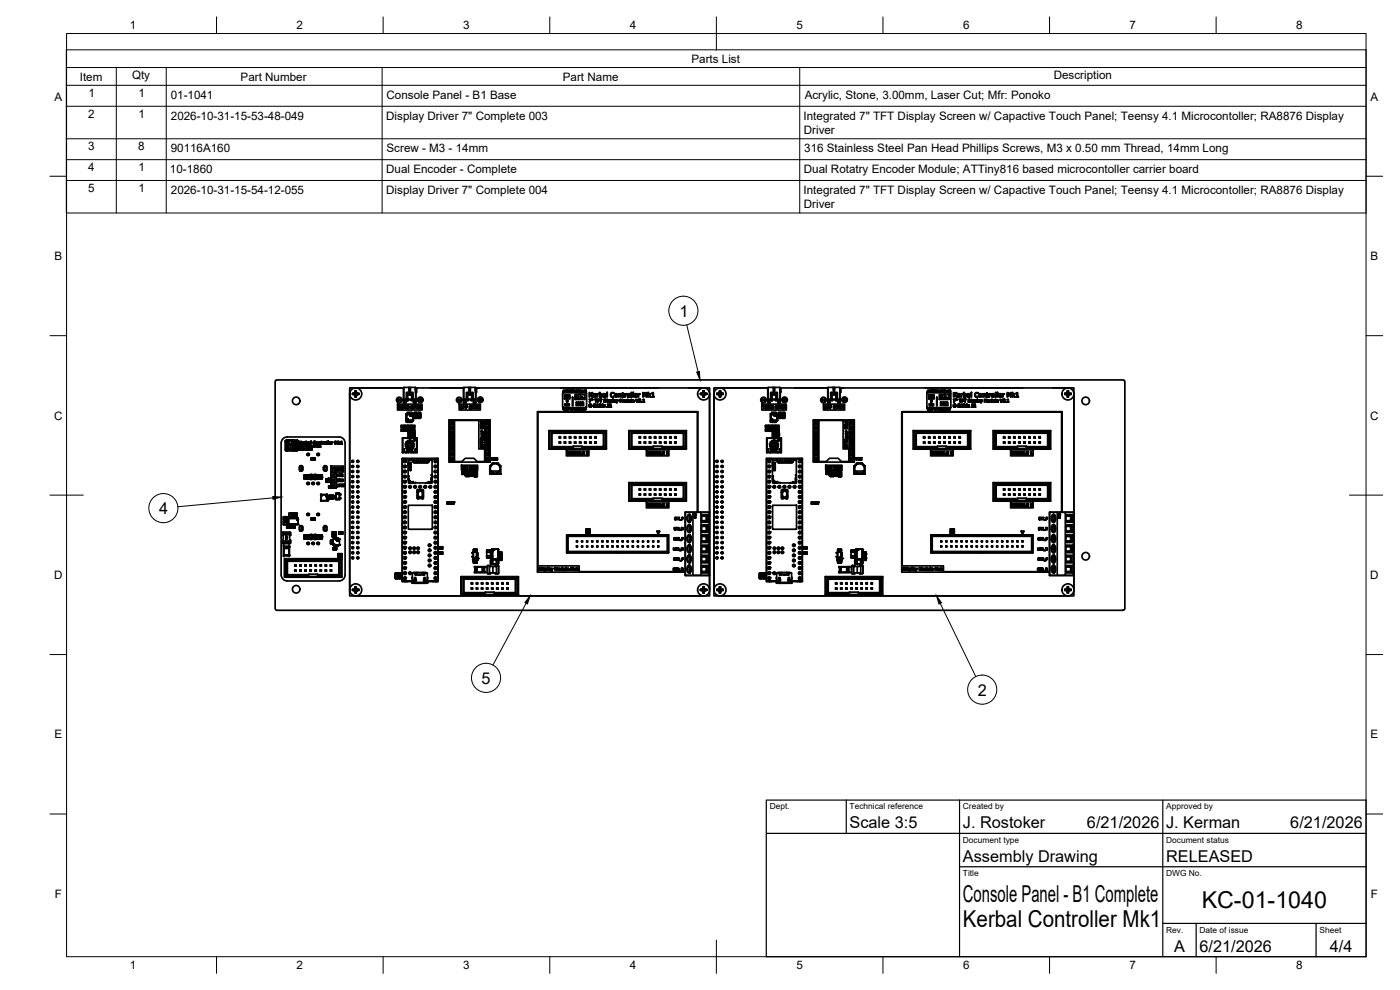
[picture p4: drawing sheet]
<svg xmlns="http://www.w3.org/2000/svg" width="420mm" height="297mm" viewBox="0 0 420 297" stroke-linecap="round" stroke-linejoin="round" font-family="sans-serif">
<defs><g id="words">
<g font-size="7">
<text x="289" y="270.6">Console Panel - B1 Complete</text>
<text x="360.6" y="272.3">KC-01-1040</text>
<text x="289" y="278.1">Kerbal Controller Mk1</text>
</g>
<g font-size="4.9">
<text x="203.9" y="95">1</text>
<text x="47.8" y="154.2">4</text>
<text x="144.5" y="205.1">5</text>
<text x="293.5" y="208.7">2</text>
<text x="255" y="248.5">Scale 3:5</text>
<text x="289" y="248.5">J. Rostoker</text>
<text x="326.2" y="248.5">6/21/2026</text>
<text x="350" y="248.5">J. Kerman</text>
<text x="387.2" y="248.5">6/21/2026</text>
<text x="289" y="258.6">Assembly Drawing</text>
<text x="350" y="258.6">RELEASED</text>
<text x="352.3" y="285.7">A</text>
<text x="360" y="285.5">6/21/2026</text>
<text x="399.1" y="285.7">4/4</text>
</g>
<g font-size="3.5">
<text x="39" y="8.8">1</text>
<text x="89" y="8.8">2</text>
<text x="139" y="8.8">3</text>
<text x="189" y="8.8">4</text>
<text x="239" y="8.8">5</text>
<text x="289" y="8.8">6</text>
<text x="339" y="8.8">7</text>
<text x="389" y="8.8">8</text>
<text x="39.6" y="23.8">Qty</text>
<text x="207.5" y="18.8">Parts List</text>
<text x="316.3" y="23.8">Description</text>
<text x="23.9" y="24.2">Item</text>
<text x="26.6" y="29.1">1</text>
<text x="41.6" y="29.1">1</text>
<text x="51.2" y="29.6">01-1041</text>
<text x="72.2" y="24.2">Part Number</text>
<text x="116" y="29.6">Console Panel - B1 Base</text>
<text x="168.9" y="24.2">Part Name</text>
<text x="241.5" y="29.6">Acrylic, Stone, 3.00mm, Laser Cut; Mfr: Ponoko</text>
<text x="16.3" y="30.2">A</text>
<text x="26.5" y="35.4">2</text>
<text x="41.6" y="35.4">1</text>
<text x="51.3" y="35.9">2026-10-31-15-53-48-049</text>
<text x="115.9" y="35.9">Display Driver 7&quot; Complete 003</text>
<text x="241.2" y="35.9">Integrated 7&quot; TFT Display Screen w/ Capactive Touch Panel; Teensy 4.1 Microcontoller; RA8876 Display</text>
<text x="411.3" y="30.2">A</text>
<text x="241.2" y="40.1">Driver</text>
<text x="26.4" y="45.1">3</text>
<text x="41.4" y="45.1">8</text>
<text x="51.2" y="45.6">90116A160</text>
<text x="116" y="45.7">Screw - M3 - 14mm</text>
<text x="241.4" y="45.7">316 Stainless Steel Pan Head Phillips Screws, M3 x 0.50 mm Thread, 14mm Long</text>
<text x="26.5" y="51.4">4</text>
<text x="41.6" y="51.4">1</text>
<text x="51" y="51.9">10-1860</text>
<text x="115.9" y="52">Dual Encoder - Complete</text>
<text x="241.2" y="51.9">Dual Rotatry Encoder Module; ATTiny816 based microcontoller carrier board</text>
<text x="26.4" y="57.7">5</text>
<text x="41.6" y="57.7">1</text>
<text x="51.3" y="58.2">2026-10-31-15-54-12-055</text>
<text x="115.9" y="58.2">Display Driver 7&quot; Complete 004</text>
<text x="241.2" y="58.2">Integrated 7&quot; TFT Display Screen w/ Capactive Touch Panel; Teensy 4.1 Microcontoller; RA8876 Display</text>
<text x="241.2" y="62.4">Driver</text>
<text x="16.3" y="78">B</text>
<text x="411.3" y="78">B</text>
<text x="16.2" y="125.9">C</text>
<text x="411.2" y="125.9">C</text>
<text x="16.2" y="173.7">D</text>
<text x="411.2" y="173.7">D</text>
<text x="16.3" y="221.6">E</text>
<text x="411.3" y="221.6">E</text>
<text x="16.4" y="269.4">F</text>
<text x="411.4" y="269.4">F</text>
<text x="39" y="290.8">1</text>
<text x="89" y="290.8">2</text>
<text x="139" y="290.8">3</text>
<text x="189" y="290.8">4</text>
<text x="239" y="290.8">5</text>
<text x="289" y="290.8">6</text>
<text x="339" y="290.8">7</text>
<text x="389" y="290.8">8</text>
</g>
<g font-size="2.5">
<text x="231" y="242.9">Dept.</text>
<text x="255" y="242.9">Technical reference</text>
<text x="289" y="242.9">Created by</text>
<text x="350" y="242.9">Approved by</text>
<text x="289" y="252.8">Document type</text>
<text x="350" y="252.8">Document status</text>
<text x="289" y="262.9">Title</text>
<text x="350" y="262.9">DWG No.</text>
<text x="350" y="279.9">Rev.</text>
<text x="360" y="279.9">Date of issue</text>
<text x="396" y="279.9">Sheet</text>
</g>
</g></defs>
<!-- layer: Visible -->
<g fill="none" stroke="#000" stroke-width=".51">
<path d="M82.7 114.2l.4-.2h254.1l.4 .5v68.2l-.5 .4h-254.1l-.4-.5zM105 118.3v58.5M105.8 118.3h.4M105.8 118.3h.3M106.1 118.3l.1 .1M106.1 118h.1M106.1 118l-.3 .1v.2M106.2 118.3h.1M106.2 118.3l.2 .1M106.2 118.3l.5 .5M106.4 118.5h.1M106.5 117.8l-.3 .2"/>
<path d="M106.5 118.5l.2 .6h.2v-.4M106.6 118.8v.3M106.6 117.6h.1M106.6 117.6l-.1 .2M106.6 117.3v.3M106.6 119.1h.1M106.6 119.1h.3M106.6 117.2h.3M106.6 117.6v-.3h.2l.1 .3M106.6 117.7l-.2 .3-.5 .1-.1 .2M106.6 117.2v.1M106.7 117.6h-.1"/>
<path d="M106.9 117.7l.1 .2M106.9 117.2v.1M106.9 119.1h.1M106.9 116.4h14.2M106.9 117.3v.3M106.9 117.6l.1 .2M107 117.9l.6 .2M107 117.8l.7 .2v.3M107.1 118.5l-.2 .6M107.3 118.3l-.4 .4M107.3 118.3l-.2 .1M107.4 118.3h-.1"/>
<path d="M107.4 118.3l-.1 .1M107.7 118.1h.1M107.7 118.1v.2M107.7 118.3h-.3M119.5 119.9h.6v.2h-.6zM121.2 119.8h3.5M121.5 119.9h.2v.8h-.2M121.9 119.8v-2h.5v2M121.9 119.5h.5M122.1 119.8v.1M122.2 119.8l.2 .5 .2-.5M122.2 119.8v.4"/>
<path d="M122.2 119.8v.3h.3v-.3M122.2 117.8v1.7M122.7 116.2h-1.5v4.6h.3v-1M122.7 116.2h2v4.6h-.3v-1M123 119.8h-.1M123.3 116.2l-.1 2.4h-.5v-2.4M123.3 119.8l.2 .5 .3-.4M123.4 119.8v.3h.3v-.3M123.5 119.8v-2h.5v2M123.5 119.5h.5M123.7 117.8v1.7M123.8 119.8v.1"/>
<path d="M123.9 119.8v.1M123.9 119.8l-.1 .1M124.1 119.8h.1M124.4 119.9h-.2v.8h.2M124.7 116.4l.1 4.4h-.7v-.9M124.7 117.1h.1M124.7 117v.1M124.7 116.9v.1M124.7 116.5v.4M124.7 117h.1M124.7 116.9h.1M124.7 117.2v.6"/>
<path d="M124.8 116.4h14.3M125.6 119.9h.4l.2-.5v.5l.5 .1h-.5l-.2 .5v-.5zM129.1 116.4h10.1l-.1 4.5 .7-.1 .1-1M137.5 119.9h.6v.2h-.6zM139.3 119.8h3.4M139.5 119.9h.2v.8h-.2M140 119.8v-2h.4v2M140 119.5h.4M140 119.8l.4 .5 .2-.5M140.2 119.8v.3h.3v-.3M140.2 117.8v1.7M140.7 116.2h-1.5v4.6h.3v-1"/>
<path d="M140.7 116.2h2v4.6h-.3v-1M141 119.8h-.2M141.3 116.2l-.1 2.4h-.5v-2.4M141.4 119.8l.1 .5 .3-.4M141.4 119.8v.3h.3v-.3M141.5 119.8v-2h.5v2M141.5 119.5h.5M141.7 117.8v1.7M141.8 119.8v.1M141.9 119.8v.1M141.9 119.8l-.1 .1M142.1 119.8h.1"/>
<path d="M142.4 119.9h-.2v.8h.2M142.7 117.1h.1M142.7 117v.1M142.7 116.9v.1M142.7 116.5v.4M142.7 117h.1M142.7 116.9h.1M142.7 117.2v.6M142.8 116.4h68.2M143.6 119.9h.5l.1-.5v.5l.5 .1h-.5l-.1 .5v-.5zM143.8 116.4h-1.1l.1 4.4h-.7v-.9M168.3 116.4h29.4"/>
<path d="M168.9 118l7-.1 .1 4.2-7 .1zM169 117.1l.2 .4-.2 .2zM169.3 117.1h.3l-.2 .1 .2 .5h-.3zM169.4 119l1.6 .1-1.5 .1zM169.4 119.5l1.6 .1-1.6 .1zM169.4 118.5l1.6 .1-1.5 .1zM169.7 117.1h.3v.6h-.3zM169.8 117.4l.1 .1zM169.9 117.3h.1M170.2 117.1v.2zM170.5 117.2l.3-.1-.2 .1 .2 .2-.1 .3-.3-.1 .3-.1zM171.1 117.2l.4-.1-.3 .2 .3 .4-.3-.1z"/>
<path d="M171.8 119.2l.1 2.6zM172.2 117.1l.4 .3 .2-.3v.6l-.4-.4-.2 .4zM172.6 118.3h2.9v1.6h-2.9zM172.7 118.4h2.8v1.4h-.2v-.4h-.3v.4h-.1v-.7h-.3l-.2 .7v-.9h-.3v.9l-.1-.3h-.3v.3h-.2v-1.2h-.2v1.2l-.2-.7h-.3v.7h-.1zM172.8 117.1h.4l-.1 .6zM173.3 117.1h.3l.1 .6-.3-.2-.1 .2zM173.4 117.2l.1 .1zM174.4 117.1l.3 .6h-.3zM174.8 117.1l.3 .6h-.3zM175.2 117.1h.3l-.2 .1 .2 .5h-.3zM175.6 117.1l.3 .1 .1 .5-.3-.2-.1 .2zM175.7 117.2l.1 .1z"/>
<path d="M176.8 119.8h.6l-.4 .9 .3-.8zM176.8 117.8h.2v.7l.8-.7-.5 .6 .5 .7-.7-.6-.1 .6h-.2zM177.6 119.7l.1 .4zM177.8 119.7l.1 .4zM178.1 118.2h.6l.1 .4-.7 .1 .3 .3 .4-.1v.2l-.8-.1zM178.1 118.4l.4-.2 .2 .3h-.6zM178.5 119.8h.7l-.3 .1v.8l-.1-.8zM179.1 118.1h.6l-.4 .3v.7h-.2zM179.3 119.8h.6l-.4 .1v.2h.3l-.3 .2v.4zM179.9 117.7h.1v.5l.5-.1 .2 .2v.5l-.2 .3h-.6zM179.9 119.8h.8l-.3 .1v.8l-.2-.8zM181 118.2h.7l.1 .9-.8-.1v-.4l.6-.1z"/>
<path d="M181.1 118.7l.5-.1v.3l-.4 .1zM181.2 119.8l.7 .2-.2 .6-.5 .1zM181.3 119.9l.5 .1-.1 .5-.4 .1zM182.1 117.7l.2 1.4zM182.1 119.8l.2 .1zM183.3 118l.4-.2 .6 .1v.2l-.7-.1-.2 .4 .2 .5 .7-.1v.2l-.6 .2-.4-.3zM183.9 119.7l.1 1zM185.6 118.1l.8 .1 .1 .9h-.2l-.1-.8-.4 .1v.7h-.2zM186.1 119.8l.4 .5 .4-.5v.9l-.1-.8-.3 .5-.3-.5-.1 .8zM186.8 117.8l.2 .3h.3l-.3 .2v.6l.3 .2-.5-.1zM187.5 118.1h.7l-.5 .3v.7h-.2zM189.4 119.7l.1 1z"/>
<path d="M189.4 117.7h.2v1.4h-.2zM189.9 117.7h.2v1.4h-.2zM190.4 118.3l.3-.2 .5 .2v.3l-.7 .2 .3 .2 .4-.1v.2l-.7-.1zM190.6 118.3h.4l.1 .2h-.6zM190.8 119.8l.4 .8 .4-.8-.3 .9h-.2zM191.5 118.1h.6l-.4 .3v.7h-.2zM191.7 119.8l.5 .1-.4 .7 .5 .1h-.6l.5-.7zM192.9 117.8h.3l.3 .7 .4-.7h.2v1.3h-.1l-.1-1.1-.3 .8-.5-.8v1.1h-.2zM193 119.9l.3-.1 .2 .9h-.5l.2-.1zM194.5 117.7h.1v.9l.7-.5-.4 .5 .4 .5-.5-.4-.3 .4zM195.6 118l.5-.2v1.2l.2 .1h-.7l.3-.1v-.9zM206.7 116.4h6.3v62.4h-108.1v-62.4h16.3l-.1 4.5 .7-.1 .1-1"/>
<path d="M210.2 118.1v.2M210.2 118.3h.1M210.2 118.3h.3M210.3 118.1v.2M210.5 118.3l.1 .1M210.6 118.3h.1M210.6 118.3l.2 .1M210.8 118.5l.2 .3M210.8 117.9l-.6 .2M210.8 118l-.6 .1M210.9 118.4l.2 .7M210.9 117.8l-.1 .1"/>
<path d="M211 117.6l-.1 .2M211 119.1h.1M211 118.8v.3M211 117.3v.3M211 117.2v.1M211 117.2h.3M211.1 117.3v.3M211.1 117.6l-.2 .4M211.1 119.1h.2M211.1 117.3h.2M211.2 117.3l.1 .3M211.3 117.6l.2 .4"/>
<path d="M211.3 117.2v.1M211.3 117.6l.1 .2M211.3 117.3v.3M211.3 118.8v.3M211.3 119.1h.1M211.4 117.8l.1 .1M211.5 118l.6 .1M211.5 118.4l-.3 .7M211.5 118.5l-.2 .3M211.5 117.9l.6 .2M211.7 118.3l-.2 .1M211.8 118.3l-.1 .1"/>
<path d="M211.8 118.3h-.1M212.1 118.3h-.3M212.1 118.1v.2M212.1 118.3h.1M213 118.3v58.5M214.3 118.3v58.5M215.2 118.3h.3M215.5 118.3v.1M215.5 118.3h.1M215.5 118.3l.2 .1M215.5 118.3l.5 .4M215.7 118.5h.1"/>
<path d="M215.8 117.8l-.7 .2 .1 .3M215.8 118.5l.1 .2M215.9 118.8l.1 .3h.2M215.9 117.6h.1M215.9 117.6l-.1 .2M215.9 117.3v.3M215.9 119.1h.1M216 117.2h.2M216 117.6l.1-.3 .1 .3M216 117.7l-.2 .3-.6 .1v.2M216 118.8v.3M216 117.2l-.1 .1"/>
<path d="M216 118.7v.1M216 117.6h.1M216.2 118.8v.3h-.2M216.2 117.7l.2 .3 .6 .1M216.2 117.6h.1M216.2 117.2v.1M216.2 119.1h.1M216.2 116.4h14.2M216.2 117.3l.1 .3M216.3 117.6v.2M216.3 118.8l-.1 .3M216.3 118.5v.2"/>
<path d="M216.3 117.8l.7 .2v.3M216.4 118.5h-.1M216.6 118.3l-.4 .5M216.6 118.3l-.2 .1M216.7 118.3h-.1M216.7 118.3l-.1 .1M217 118.1h.1M217 118.1v.2M217 118.3h-.3M228.8 119.9h.6v.2h-.6zM230.6 119.8h3.4M230.8 119.9h.2v.8h-.2"/>
<path d="M231.3 119.8v-2h.4v2M231.3 119.5h.4M231.4 119.8l.3 .5 .2-.5M231.5 117.8v1.7M231.8 119.8v.3h-.3v-.3v.4M232 116.2h-1.5v4.6h.3v-1M232 116.2h2.1v4.6h-.3v-1M232.2 119.8l.1 .1M232.2 119.9h.1M232.4 119.8l-.1 .1M232.6 116.2l-.1 2.4h-.4l-.1-2.4M232.7 119.8l.1 .5 .3-.4"/>
<path d="M232.7 119.8v.3h.3v-.3M232.9 119.8v-2h.4v2M232.9 119.5h.4M233 117.8v1.7M233.1 119.8v.1M233.2 119.8v.1M233.2 119.8l-.1 .1M233.4 119.8h.1M233.8 119.9h-.2v.8h.2M234.1 116.4v4.4h-.7v-.9M234.1 117.1h.1M234.1 117v.1"/>
<path d="M234.1 116.9v.1M234.1 116.5v.4M234.1 117h.1M234.1 116.9h.1M234.1 117.2v.6M234.2 116.4h14.2M234.9 119.9h.5l.1-.5v.5l.5 .1h-.5l-.1 .5v-.5zM238.5 116.4h10l-.1 4.5 .8-.1 .1-3h.4v2M246.8 119.9h.6v.2h-.6zM248.6 119.8h3.4M248.8 119.9h.2v.8h-.2M249.3 119.5h.4"/>
<path d="M249.4 119.8l.3 .5 .2-.5M249.5 119.8v.3h.4v-.3M249.5 117.8v1.7M250 116.2h-1.5v4.6h.3v-1M250 116.2h2.1v4.6h-.3v-1M250.4 119.8h-.2M250.6 116.2l-.1 2.4h-.4l-.1-2.4M250.7 119.8l.2 .5 .2-.2v-.3M250.7 119.8v.3h.3v-.3M250.9 119.8v-2h.4v2M250.9 119.5h.4M251 117.8v1.7"/>
<path d="M251.2 119.8v.1M251.4 119.8h.1M251.8 119.9h-.2v.8h.2M252.1 117.1h.1M252.1 117v.1M252.1 116.9v.1M252.1 116.5v.4M252.1 117h.1M252.1 116.9h.1M252.1 117.2v.6M252.2 116.4h68.1M252.9 119.9h.5l.1-.5v.5l.5 .1h-.5l-.1 .5v-.5z"/>
<path d="M253.2 116.4h-1.1v4.4h-.7v-.9M277.6 116.4h29.4M278.2 118l7-.1 .1 4.2-7 .1zM278.4 117.1l.1 .4-.2 .2zM278.6 117.1h.3l-.2 .1 .2 .5h-.3zM278.7 119l1.7 .1-1.6 .1zM278.8 119.5l1.6 .1-1.6 .1zM278.8 118.5l1.6 .1-1.6 .1zM279 117.1h.4l-.1 .6h-.3zM279.1 117.4l.2 .1zM279.2 117.3h.1M279.6 117.1l-.1 .2z"/>
<path d="M279.8 117.2l.3-.1-.2 .1 .2 .2v.3l-.4-.1 .3-.1zM280.4 117.2l.4-.1-.3 .2 .3 .4-.3-.1zM281.1 119.2l.1 2.6zM281.6 117.1l.4 .3 .1-.3v.6l-.4-.4-.1 .4zM281.9 118.3h3v1.6h-3zM282 118.4h2.8v1.4h-.2v-.4h-.2v.4h-.2v-.7h-.3l-.1 .7v-.9h-.3v.9l-.2-.3h-.3v.3h-.1v-1.2h-.3v1.2l-.2-.7h-.2v.7h-.2zM282.2 117.1h.3l-.1 .6zM282.6 117.1l.4 .1v.5l-.3-.2-.1 .2zM282.7 117.2l.2 .1zM283.7 117.1l.4 .6h-.4zM284.1 117.1l.3 .6h-.3zM284.5 117.1h.3l-.2 .1 .2 .5h-.3z"/>
<path d="M284.9 117.1l.4 .1v.5l-.3-.2-.1 .2zM285 117.2l.1 .1zM286.1 119.8h.6l-.4 .9 .3-.8zM286.2 117.8h.1v.7l.9-.7-.6 .6 .6 .7-.8-.6-.1 .6h-.1zM286.9 119.7l.1 .4zM287.1 119.7l.1 .4zM287.4 118.2h.6l.2 .4-.8 .1 .3 .3 .4-.1v.2l-.8-.1zM287.5 118.3h.4l.1 .2h-.6zM287.8 119.8h.7l-.3 .1v.8l-.1-.8zM288.4 118.1h.6l-.4 .3v.7h-.2zM288.6 119.8h.6l-.4 .1v.2h.4l-.4 .2v.4zM289.2 117.7h.2v.5l.4-.1 .2 .2 .1 .5-.3 .3h-.6z"/>
<path d="M289.3 119.8h.7l-.3 .1v.8l-.1-.8zM290.4 118.2h.7v.9l-.8-.1v-.4l.6-.1zM290.4 118.7l.5-.1v.3l-.4 .1zM290.6 119.8l.6 .2-.1 .6-.5 .1zM290.7 119.9l.4 .1v.5l-.4 .1zM291.4 117.7l.2 1.4zM291.5 119.8l.1 .1zM292.7 118l.4-.2 .5 .1v.2l-.7-.1-.2 .4 .2 .5 .7-.1v.2l-.5 .2-.4-.3zM293.2 119.7l.1 1zM295 118.1l.7 .1 .1 .9h-.2l-.1-.8-.4 .1v.7h-.1zM295.4 119.8l.4 .5 .4-.5v.9l-.1-.8-.2 .5-.3-.5-.2 .8zM296.1 117.8l.2 .3h.3l-.3 .2v.6l.3 .2-.4-.1z"/>
<path d="M296.8 118.1h.7l-.5 .3v.7h-.2zM298.7 119.7l.1 1zM298.7 117.7h.2v1.4h-.2zM299.2 117.7h.2v1.4h-.2zM299.8 118.3l.2-.2 .5 .2 .1 .3-.8 .2 .3 .2 .4-.1v.2l-.7-.1zM299.9 118.3h.4l.1 .2h-.6zM300.1 119.8l.4 .8 .4-.8-.3 .9h-.2zM300.8 118.1h.7l-.5 .3v.7h-.2zM301.1 119.8l.5 .1-.4 .7 .4 .1h-.6l.5-.7zM302.3 117.8h.2l.4 .7 .3-.7h.2v1.3h-.1v-1.1l-.4 .8-.5-.8v1.1h-.1zM302.3 119.9l.3-.1 .2 .9h-.5l.2-.1zM303.8 117.7h.2v.9l.7-.5-.5 .5 .5 .5-.6-.4-.3 .4z"/>
<path d="M304.9 118l.5-.2v1.2l.3 .1h-.8l.3-.1v-.9zM316 116.4h6.3v62.4h-108v-62.4h16.2l-.1 4.5 .7-.1 .1-1M319.5 118.1v.2M319.6 118.3h.1M319.6 118.3h.3M319.6 118.1v.2M319.6 118v.1M319.9 118.3v.1M319.9 118.3h.1M319.9 118.3l.2 .1zM320.1 118.5l.3 .6M320.1 117.9l-.5 .1"/>
<path d="M320.2 118l-.6 .1M320.2 118.4l.2 .7M320.2 117.8l-.1 .1M320.3 117.6l-.1 .2M320.3 119.1h.1M320.4 117.3l-.1 .3M320.4 117.2l-.1 .1M320.4 117.2h.2M320.4 117.3v.3M320.4 117.6l-.2 .4M320.4 119.1h.2M320.4 117.3h.2"/>
<path d="M320.6 117.3v.3M320.6 117.6l.1 .3M320.6 117.2v.4M320.6 117.6l.2 .2M320.6 118.8v.3M320.7 119.1h-.1M320.7 118.5l-.1 .6M320.8 118h.1M320.8 118l.6 .1M320.8 118.4l-.1 .1M320.8 118.5l-.2 .3M320.9 117.9l.6 .2"/>
<path d="M321 118.3l-.2 .1M321.1 118.3l-.2 .1M321.1 118.3l-.1 .1M321.1 118.3h-.1M321.4 118.3h-.3M321.4 118.1v.2M321.5 118.3h-.1M322.3 118.3v58.5M85.6 132.6l3.7-.1 .1 2.3h-3.8zM85.6 134.9l.2 .3 .1-.3 .2 .3 .2-.3 .1 .3 .2-.2-.1 .2-.2-.2-.2 .2-.1-.2-.2 .2zM85.7 132.1l-.1 .3zM85.8 132.1l.2 .3z"/>
<path d="M85.9 133.4l.8 .1zM85.9 133.1l.8 .1zM85.9 132.9h.8zM86 134.2h.6l.1 .3-.7 .1zM86 134.3h.6v.2h-.6zM86 132.1l.2 .3h-.2zM86.1 132.3h.1M86.1 132.2h.1M86.2 131.1h15.6M86.2 131.1a1.79 1.79 0 0 0-1.8 1.8v39.6a1.83 1.83 0 0 0 1.8 1.8M86.2 133.7h.2v.5zM86.4 132.1h.1"/>
<path d="M86.4 132.1h.2v.3zM86.7 134.9l.1 .2 .3-.2-.1 .3-.1-.1-.1 .1zM86.8 132.2l.2-.1v.3zM87.1 133.2l.1 1.4zM87.4 132.1l.2 .2 .1-.2v.3l-.2-.2-.1 .2zM87.5 134.9l.3 .3h-.3zM87.6 132.8h1.5v.8h-1.5zM87.6 135.1h.1M87.6 132.8h1.5v.7l-.1-.2-.2 .2v-.3l-.3 .3v-.4l-.1 .4-.1-.1-.2 .1v-.6l-.2 .6-.1-.3-.2 .3zM87.7 132.1h.2l-.1 .3zM87.8 134.9h.2v.3h-.2zM87.9 132.1l.3 .3h-.3z"/>
<path d="M88 132.2h.1M88.1 135l.1-.1v.3zM88.4 134.9l.1 .3 .2-.3 .1 .3 .2-.3 .2 .3 .1-.2-.1 .2-.2-.2-.1 .2-.2-.2-.2 .2zM88.5 132.1l.2 .3zM88.7 132.1l.2 .3zM88.9 132.1l.2 .3zM89.1 132.1l.3 .3h-.3zM89.2 132.2h.1M89.7 133.6l.4 .2-.1 .3-.3 .1zM89.7 134.6h.4l-.4 .1 .4 .3h-.4zM89.7 132.4l.2 .4 .5-.4-.4 .4 .4 .5-.5-.4-.2 .4zM89.7 133.7h.3v.4h-.3z"/>
<path d="M90 139.8v1.5M90 139.9l-.1 .3M90.1 139.9l.4 .1M90.1 139.8h.1M90.1 139.8l.4 .1M90.2 134.8l.2 .1zM90.2 133.8l.1 .3 .3-.3v.4l-.3-.1zM90.4 139.8h-.3l.4-.1 .4 .4v.9l-.4 .4-.4-.1M90.4 139.7v.1M90.4 139.8l-.3 .1M90.4 139.8h.1M90.5 139.7v.2"/>
<path d="M90.5 132.8l.5-.2 .1 .4h-.5l.5 .3h-.5zM90.5 134.5l.3 .1-.2 .4 .2 .1h-.3l.3-.4zM90.5 140v1.4M90.6 132.8l.4 .1zM90.7 133.8h.3v.4l-.3-.1 .3-.2zM90.8 134l.2 .1zM91 134.6h.2v.4zM91.1 133.6l.1 .6zM91.2 132.6h.5l-.3 .2v.5zM91.4 134.5l.4 .1-.3 .4 .3 .1h-.4l.3-.4zM91.6 133.6h.4l-.3 .1 .3 .1-.3 .1v.2l.3 .1h-.4zM91.8 132.4l.1 .3h.4l-.1 .6h-.4z"/>
<path d="M91.9 134.6l.3-.1-.3 .3h.3v.3l-.3-.1zM92.1 133.8h.3v.4l-.1-.4-.2 .4zM92.1 136.4h.7M92.1 136.3h.3M92.2 136.5h.6M92.2 136.3v.1M92.5 135h.1M92.5 134.7h.1M92.4 136.4h.1M92.5 132.6l.5 .1v.6l-.5-.1v-.3l.4-.1zM92.5 133.8h.3l-.2 .1 .2 .3-.3-.1zM92.5 136.3h.3"/>
<path d="M92.7 136.3v.1M93 134.5h.2l-.2 .6zM93.3 132.4l.1 .9zM93.3 134.5l.3 .1 .1 .5-.2-.2-.2 .2zM93.4 134.6l.2 .2h-.2zM93.4 133.8l.3-.2v.6l-.3-.1zM93.4 137.4h.4M93.4 137.3v.7l.4 .1-.3-.1v-.5l.3-.2M93.7 137.5h.6v.4h-.6zM93.8 137.6h.3v.2h-.3zM93.8 137.8v.1M93.8 133.8h.3l-.2 .2 .2 .2-.3-.1z"/>
<path d="M93.9 137.9h.1M93.9 133.9h.2zM94 137.9h.1M94.1 137.9h.1M94.1 132.5l.6-.1-.6 .3 .2 .5h.4l-.7-.1zM94.1 137.4h.4M94.1 137.8v.1M94.3 133.8h.2l-.2 .4zM94.5 137.3v.8l-.4-.1h.4v-.5l-.4-.2M94.8 133.8l.2 .3 .2-.3-.2 .4zM95.1 136.3h.3M95.1 136.4h.3"/>
<path d="M95.2 136.5h.6M95.2 136.3v.1M95.2 133.7h.4l-.3 .4 .3 .1h-.4l.3-.4zM95.4 136.3h.4M95.4 136.3h.1M95.5 136.4h.3M95.6 132.6l.5 .1 .1 .6-.2-.6-.3 .1-.1 .5zM95.7 136.3v.1M95.8 134.2h.1M96 133.7l.2-.1 .1 .6h-.3zM96.4 132.4l.3 .2-.2 .1 .2 .6-.3-.1zM96.9 132.6h.4l-.3 .2v.5z"/>
<path d="M97.4 140l-.1 1.1 .5 .2M97.5 139.8h.3M97.5 139.7v.2M97.6 139.7l.2 .1M97.8 139.8h.1M97.8 139.8l-.3 .1M97.8 139.9h.1M97.9 139.8h-.6l-.3 .4M97.9 139.8l-.4 .2M98 139.8v1.5M98 139.9v1.3M98.1 132.4l.1 .9z"/>
<path d="M98.5 132.4l.1 .9zM98.8 132.7h.5l.1 .3h-.5l.4 .3-.5-.2zM98.9 132.8l.4 .1zM99.3 139.8h3.8v1.8h-3.8zM99.5 132.6h.4l-.2 .2-.1 .5zM100.5 132.4l.4 .5 .4-.5v.9l-.1-.8-.3 .5-.3-.5-.1 .8zM101.5 132.4l.1 .5 .5-.3-.3 .3 .3 .4-.4-.3-.2 .3zM101.8 131.1a1.79 1.79 0 0 1 1.8 1.8v39.6a1.79 1.79 0 0 1-1.8 1.8M102.3 132.5l.3-.1v.8l.2 .1h-.5l.2-.1v-.6zM105.6 138.4v.1M105.6 139.9v.1M105.7 139.8h.3v.4h-.3z"/>
<path d="M105.7 138.2h.3v.4h-.3zM105.7 139.9h.3M105.7 138.4h.3M105.7 138.5h.3M107.3 139.9l.2-.1v.4l-.2-.2M107.3 138.4l.2-.2v.4l-.2-.1M107.5 139.9h-.2l.2 .1M107.5 138.4h-.2l.2 .1M107.7 138.4v.1M107.7 139.9v.1M119.3 121.2h7.4v1.8h-7.4zM119.5 121.7h.7l-.3 .1v.8l-.1-.8z"/>
<path d="M120.4 129.3v.1M120.4 129.4h.8M120.6 128.9l.5 .1zM120.6 128.2h.5v.6h-.5zM120.6 128l.5 .1zM120.6 128.1v.1M120.6 128.8v.1M120.7 137.6v36.8M120.8 137.5l10.7 .1v36.8l-3.3 .1M120.8 137.5l-.1 .1M120.8 137.7h1.4M120.9 131.5h4.1v4h-4.1z"/>
<path d="M120.9 135.5h.2M121.1 128.8h.1M121.1 128.7v.1M121.1 128.7h.1M121.1 128.8v.2M121.1 128.1v.1M121.1 128.8v.1M121.2 134.8l.1 .3zM121.2 135.7h-.4v-4.3h4.3l.1 4.3h-.5M121.2 121.7l.6 .8 .1-.8v.9l-.5-.8-.2 .8zM121.3 127.7v.6M121.3 128.8v.5"/>
<path d="M121.3 128.8l-.1 .5h-.7l-.1-.6v.6M121.3 127.7l-.9-.1v.6l.1-.5h.7l.1 .5M121.3 129.3l-.1 .1M121.3 138.3v.3h.4M121.3 138.3h.4v.3M121.3 138.6h.4M121.3 138.3l.3 .1M121.3 138.3v.3M121.4 138.3h.3M121.4 139.8h.3zM121.4 138.2h.3M121.4 139.9l.2 .1z"/>
<path d="M121.4 139.9v.1M121.4 138.4v.1M121.5 129.3v.1M121.6 139.9l.1-.1h-.4v.3M121.6 128.9l.5 .1zM121.6 128.2h.5v.6h-.5zM121.6 128l.5 .1zM121.6 128.1v.1M121.6 128.8v.1M121.7 138.6h-.3M121.7 135.7l1 .1v-.3h.5l.1 .3 1-.1M121.7 139.8v.4l-.1-.2"/>
<path d="M121.7 138.3l-.1 .2M121.7 139.8v.3M121.7 138.3v.3M121.9 126.2v.1M121.9 124.1v2.2M121.9 124.1l.3 .1-.2 .1 .1 1.9M122 124.1h-.1M122 133.1h-.4v.2h.3l-.2 .6 .3-.1 .2 .3-.4 .4 .1 .1 .4-.4a1.03 1.03 0 0 0 1.3 0M122.1 135.5v.2h-.5v-.2h-.4v.2M122.1 134.5l.3 .1-.1 .5h-.2l.2-.1-.2-.2 .2-.2zM122.1 128.8h.1M122.1 128.7v.1"/>
<path d="M122.1 128.7h.1M122.1 128.8v.2M122.1 128.1v.1M122.1 128.8v.1M122.1 126.1l-.2 .2M122.2 121.7h.5l-.4 .1v.3h.4l-.4 .1v.3l.4 .1h-.5zM122.2 133.6h.6v.6M122.2 124.3h1.6M122.2 126.1h1.6M122.2 133.2l.1 .7 .5 .3M122.2 126.1h.1M122.2 124.3v1.8"/>
<path d="M122.2 124.3h.1M122.2 128.8v.5h-.7v-.6v.6M122.3 128.2v-.6h-.8v.7v-.6h.7v.6M122.3 128.8v.6h-.8M122.3 120.1v.1M122.3 126.1v.6h.2v-.6M122.3 124.3v-.6h.2v.6M122.4 120.1v.2M122.4 132.5l-.1-.3 .6 .2v-.6h.2v.6h.2l.2-.3 .2 .1-.2 .3 .6 .2-.3 .2 .2 .2M122.4 132.5l-.2 .2-.3-.2 .1 .6M122.5 129.7v.5l.1-.5M122.5 139.5v3.4h.2"/>
<path d="M122.5 138.7h.8v2.4M122.5 139h.1M122.5 139.6h.1M122.5 139.5h.1M122.5 130.4l.2 .7h.6l.1-.7v.8h-.8zM122.6 134.5l.3 .1-.1 .5h-.3l.3-.1-.2-.2 .2-.2zM122.6 135.5l-.5 .2M122.6 138.7v.3M122.6 139.6v.8M122.6 138.9h.7M122.6 139.1l-.1 .4M122.6 139v.6"/>
<path d="M122.6 129.7h.7M122.6 128.2l-.1-.6h.9v.7l-.1-.6h-.7v.6M122.6 128.8l-.1 .6h.9v-.7l-.1 .6h-.7v-.5M122.7 138.9l.1 1.9M122.7 124.3v-.6h.2v.6M122.7 126.1v.6h.2v-.6M122.7 128l.5 .1zM122.7 128.2h.5v.6h-.5zM122.7 128.9l.5 .1zM122.7 128.2h.1M122.7 128.3h.1M122.7 130v.7"/>
<path d="M122.7 130v-.1h.5v.1M122.7 128.8v.1M122.7 130.8h.5M122.7 139.1h.1M122.8 132.6v.6h-.6M122.8 132.6l-.6 .6M122.8 132.6l.6 .1 .4 .5M122.8 139.1h.3M122.8 139.1v1.6M122.9 139l-.1 .1M123 139l.1 .1M123 124.7h.1"/>
<path d="M123 124.6v.1M123 139.1l.1 2h.2M123 139.1h.3v1.4M123.1 134.6l.2-.1-.2 .2 .3 .1-.1 .3-.3-.1zM123.1 124.6v.1M123.1 124.3v-.6h.2v.6M123.1 126.1v.6h.2v-.6M123.1 124.6h-.1M123.1 124.6h.1M123.1 124.6l.1 .1M123.1 124.7h.1M123.1 124.6l.2 .1"/>
<path d="M123.1 132.6v.6h.7M123.2 130.4h.1M123.2 130.3h.1M123.2 130.2h.1M123.2 131.5h.3M123.2 130v.7M123.2 130.5h.1M123.2 130.6h.1M123.2 130h.1M123.2 130.7l-.5 .1M123.2 130h-.5M123.2 130.6v.2"/>
<path d="M123.2 130.4v.1M123.2 128.1v.1M123.2 128.8v.1M123.3 124.7h.1M123.3 138.9v.2M123.3 138.9h.1M123.3 124.6h.1M123.3 129.7l.1 .5 .1-.5M123.3 135.5l.5 .2M123.4 124.7h.1M123.3 124.6l.1 .1M123.4 124.6h.1"/>
<path d="M123.4 124.7h-.1M123.4 124.6v.1M123.4 121.8h.6l-.6 .1 .6 .4-.1 .3h-.6l.6-.2-.5-.3zM123.5 124.7h.1M123.5 134.6h.3l-.3 .5h.3h-.4l.3-.4zM123.5 124.3v-.6h.1v.6M123.5 126.1v.6h.1v-.6M123.5 124.6h-.1M123.5 124.6h.1M123.5 130.5h.2M123.5 130.2h.2M123.6 124.7h-.1"/>
<path d="M123.6 131.5h.1M123.6 124.7h.1M123.7 131.5h.1M123.7 129.7h.7M123.7 130.5v.6h.6l.2-.7v.7l-.7 .1-.3-.2M123.7 129.7v.5M123.7 128.2l-.1-.6h.9v.7l-.1-.6h-.7v.6M123.7 128.8l-.1 .6h.9v-.7l-.1 .6h-.7v-.5M123.8 131.5h.1M123.8 133.6h-.7v.6M123.8 133.2l-.4 .9-.6 .1M123.8 128l.5 .1z"/>
<path d="M123.8 128.2h.5v.6h-.5zM123.8 128.9l.5 .1zM123.8 128.2h.1M123.8 128.3h.1M123.8 130v-.1h.5v.1M123.8 130.6v.2M123.8 128.8v.1M123.8 130.6h.1M123.8 130h.1M123.8 124.3h.1M123.8 124.3v1.8M123.8 126.1h.1"/>
<path d="M123.8 130v.7M123.8 130.8h.4M123.8 126.1v.2l.2-.1v-2.1l-.3 .1 .1 2M123.8 130.7l.5 .1M123.8 135.5v.2h.5v-.2h.4v.2M123.9 131.5h.6M124 133.1h.3v.2h-.3M124 133.3v.3l.3 .1-.5 .3 .4 .4-.1 .2-.5-.4M124.1 138.7v-.6h.2l.1 .8M124.1 138.7v.1M124.2 121.7l.6 .2-.2 .4h-.3v.3zM124.2 124v.4"/>
<path d="M124.2 124.8v.5M124.2 124l.2-.3h.6l.2 .3v.5l-.2-.6h-.6l-.2 .5M124.2 124.8l.2 .5 .6 .1 .2-.7v.6l-.1 .2h-.6l-.3-.2M124.2 132.1l.2 .1-.2 .1zM124.3 130.4h.1M124.3 130.3h.1M124.3 130.2h.1M124.3 130.4v.1M124.3 131.7l.3 .1-.1 .4-.4 .2zM124.3 128.1v.1M124.3 128.8v.1M124.3 130v.7"/>
<path d="M124.3 130h-.5M124.3 121.8l.3 .1v.3h-.3zM124.3 131.8l.1 .2zM124.4 138.9h3.8M124.4 138.8l-.4-.1-.3-.6h-1.2v1M124.4 129.7l.1 .5v-.5M124.5 124.3v.7M124.5 124.3v-.2h.4v.2M124.5 124.9v.2h.4v-.2M124.5 124.9h.5M124.5 129.7l-.2-.3-.6 .1-.2 .2-.2-.3h-.6l-.2 .3M124.6 134.8l.1 .3z"/>
<path d="M124.7 138.7l-.1 .2M124.7 138.7l.1-.6h.1l.2 .6M124.7 131.9h.1M124.7 131.8h.1M124.9 135.5h.1M124.9 121.7l.2 .5 .5-.5-.4 .5 .4 .4-.4-.4-.3 .4zM124.9 124.6h.1M124.9 124.5h.1M124.9 124.7v.1M124.9 124.3v.7M125 124.3h-.5M125 138.7l.1 .2"/>
<path d="M125.2 138.9l.2-.8h.2l.2 .8M125.3 124.7l.2 .7 .6-.1 .2-.6-.1 .7-.8 .1zM125.3 123.8h.9l.1 .7-.3-.6h-.5l-.2 .6zM125.5 124.3v.7M125.5 124.1v.2M125.5 124.9v.2M125.6 124.9h.4M125.6 124.1h.4M125.6 125.1h.4M125.8 121.7l.5 .1-.1 .4 .3 .4-.4-.3-.3 .3zM125.9 121.8l.3 .1v.3h-.3zM126 125h.1"/>
<path d="M126 124.3h.1M126 124.6h.1M126 124.5h.1M126 124.3v.7M126 124.9h.1M126 124.7h.1M126 124.8h.1M126 124.3h-.4M126 124.1v.2M126 124.9v.2M126 124.7v.1M126.1 138.7v-.6h.2l.1 .8"/>
<path d="M126.1 138.7l-.2 .2M126.6 138.9l.1-.8h.2l.2 .8M127.2 138.9l.2-.8h.2l.1 .8M128.4 138.8l-.2-.7h-.1l-.2 .8M128.6 138.7l-.1 .1M128.9 138.1l-.3 .6-.4 .1M128.9 138.1h-.2v.4M128.9 138.1h.8v4.3l-.3 .1M129.9 137.7h1.5M130.5 138.3h.4v.3h-.4zM130.5 138.3h.3M130.5 138.2h.3"/>
<path d="M130.5 138.6h.3h-.3M130.6 138.5l-.1-.2v.3M130.6 139.9l.1 .1zM130.7 139.9l.2-.1v.4l-.2-.2M130.7 138.4v.1M130.8 139.8h-.3h.3M130.9 139.8l-.3 .1M130.9 138.3l-.3 .1M130.9 139.8v.3M130.9 138.3v.3M134.8 126h12.3v12.6h-12.4zM134.8 126.1h1.5v12.5h-1.5z"/>
<path d="M135.1 137.1h1v1.1h-1zM135.1 134.1h1v1h-1zM135.1 131h1v1.1h-1zM135.1 128h1v1h-1zM135.1 129.5h1v1h-1zM135.1 132.6h1v1h-1zM135.1 135.6h1v1h-1zM135.1 126.5h1v1h-1zM135.1 126.5l.2 .2M135.1 137.1l.2 .3M135.1 135.6l.2 .3M135.1 134.1l.2 .3"/>
<path d="M135.1 132.6l.2 .2M135.1 131l.2 .3M135.1 129.5l.2 .3M135.1 128l.2 .3M135.2 138.6h.6M135.3 137.9h.5M135.3 136.4h.5M135.3 137.9l-.2 .3M135.3 126.7v.5M135.3 128.3v.5M135.3 129.8v.5M135.3 131.3v.5"/>
<path d="M135.3 132.8v.5M135.3 134.4v.5M135.3 135.9v.5M135.3 137.4v.5M135.3 127.2l-.2 .3M135.3 127.2h.5M135.3 136.4l-.2 .2M135.3 134.9l-.2 .2M135.3 134.9h.5M135.3 133.3l-.2 .3M135.3 133.3h.5M135.3 131.8l-.2 .3"/>
<path d="M135.3 131.8h.5M135.3 130.3l-.2 .2M135.3 130.3h.5M135.3 128.8l-.2 .2M135.3 128.8h.5M135.3 134.8h.1M135.3 133.3h.1M135.3 137.9h.1M135.3 136.3l.1 .1M135.3 127.2h.1M135.3 131.8h.1M135.3 130.2l.1 .1"/>
<path d="M135.3 128.7l.1 .1M135.4 126.7l-.1 .1M135.4 134.3l-.1 .1M135.4 132.8l-.1 .1M135.4 135.9h-.1M135.4 131.3h-.1M135.4 129.8h-.1M135.4 128.2l-.1 .1M135.4 137.4h-.1M135.5 137.5v.3M135.5 128.4v.2M135.5 136v.3"/>
<path d="M135.5 126.9v.2M135.5 134.5v.2M135.5 133v.2M135.5 131.4v.3M135.5 129.9v.3M135.5 134.7h.2M135.5 137.5h.2M135.5 126.9h.2M135.5 127.1h.2M135.5 126.7v.2M135.5 127.1v.1M135.5 128.3v.1"/>
<path d="M135.5 128.6v.2M135.5 129.8v.1M135.5 130.2v.1M135.5 131.3v.1M135.5 131.7v.1M135.5 132.8v.2M135.5 133.2v.1M135.5 134.4v.1M135.5 134.7v.2M135.5 135.9v.1M135.5 136.3v.1M135.5 137.4v.1"/>
<path d="M135.5 137.8v.1M135.5 137.8h.2M135.5 136h.2M135.5 136.3h.2M135.5 128.6h.2M135.5 128.4h.2M135.5 129.9h.2M135.5 130.2h.2M135.5 134.5h.2M135.5 131.4h.2M135.5 131.7h.2M135.5 133.2h.2"/>
<path d="M135.5 133h.2M135.7 137.5v.3M135.7 128.4v.2M135.7 136v.3M135.7 126.9v.2M135.7 134.5v.2M135.7 133v.2M135.7 131.4v.3M135.7 129.9v.3M135.7 126.7v.2M135.7 127.1v.1M135.7 128.3v.1"/>
<path d="M135.7 128.6v.2M135.7 129.8v.1M135.7 130.2v.1M135.7 131.3v.1M135.7 131.7v.1M135.7 132.8v.2M135.7 133.2v.1M135.7 134.4v.1M135.7 134.7v.2M135.7 135.9v.1M135.7 136.3v.1M135.7 137.4v.1"/>
<path d="M135.7 137.8v.1M135.8 134.3v.1M135.8 135.9h.1M135.8 129.8h.1M135.8 127.2l.3 .3M135.8 129.8v.5M135.8 134.4v.5M135.8 135.9v.5M135.8 137.9l.3 .3M135.8 136.4l.3 .2M135.8 134.9l.3 .2M135.8 133.3l.3 .3"/>
<path d="M135.8 131.8l.3 .3M135.8 130.3l.3 .2M135.8 128.8l.3 .2M135.8 134.8h.1M135.8 132.9v.4M135.8 133.3h.1M135.8 137.4v.5M135.8 137.9h.1M135.8 136.3v.1M135.8 126.8v.4M135.8 127.2h.1M135.8 131.3v.5"/>
<path d="M135.8 131.8h.1M135.8 130.2v.1M135.8 128.3v.5M135.8 128.7v.1M136.1 126.5l-.3 .2h-.5M136.1 137.1l-.3 .3h-.5M136.1 135.6l-.3 .3h-.5M136.1 134.1l-.3 .3h-.5M136.1 132.6l-.3 .2h-.5M136.1 131l-.3 .3h-.5M136.1 129.5l-.3 .3h-.5M136.1 128l-.3 .3h-.5"/>
<path d="M136.4 126.1h7.3v8.6h1.8v3.8h-2.3l-1-1h-2.6l-1 1h-2.2zM137.8 121.2h6.4v1.8h-6.4zM138.1 121.7l.6 .2-.1 .7h-.5zM138.2 121.8l.5 .2-.1 .5h-.4zM138.5 139.6h4.9v1.4h-4.9zM139 121.7h.6l-.5 .1v.3h.4l-.4 .1v.4zM139.7 121.7l.6 .2-.1 .3-.4 .1v.3zM139.8 121.8l.3 .1v.2l-.3 .1zM140.9 121.8h.6l-.6 .2 .6 .3-.1 .3h-.6l.6-.2-.5-.3zM141.7 121.7l.6 .2-.1 .3-.4 .1v.3zM141.8 121.8l.3 .1v.3h-.3zM142.4 121.7l.2 .5 .5-.5-.4 .5 .5 .4-.5-.4-.3 .4z"/>
<path d="M143.3 121.7l.5 .2-.1 .3 .3 .4-.4-.3-.3 .3zM143.4 121.8l.3 .1v.3h-.3zM144.1 132l1 .1zM144.2 132.9l.1 .5h.2l.2-.4v.4l.4 .1h-.9zM144.2 127.8h.9l-.8 .2 .5 .3-.5 .2 .8 .1h-.9l.5-.4zM144.2 127.5l.1 .1zM144.2 126.4l.1 .1zM144.3 132.3l.3-.1 .1 .5 .4 .1h-.9zM144.3 133.8h.6l.2 .6h-.9zM144.3 132.4h.3v.3h-.3zM144.3 133.9h.5l.2 .4h-.7zM144.4 130.4l.9 .5-.3-.1-.6 .3 .5-.3z"/>
<path d="M144.4 129.2l.2 .3 .5 .1h-.7zM144.4 127.5l.7 .1zM144.4 126.8l.7-.1-.6 .2 .1 .3 .5 .1h-.7zM144.4 126.4l.7 .1zM144.4 129.8h.4v.4l.2-.4v.4l-.5 .1zM144.5 131.3l.6-.1v.5h-.4l-.1-.4-.2 .4zM144.5 129.9h.2v.3zM144.7 131.3l.2 .1v.3zM145.5 126.1h1.5v12.5h-1.5zM145.7 126.5h1v1h-1zM145.7 129.5h1v1h-1zM145.7 132.6h1v1h-1z"/>
<path d="M145.7 135.6h1v1h-1zM145.7 134.1h1v1h-1zM145.7 131h1v1.1h-1zM145.7 128h1v1h-1zM145.7 137.1h1v1.1h-1zM145.7 137.1l.3 .3M145.7 126.5l.3 .2M145.7 128l.3 .3M145.7 129.5l.3 .3M145.7 131l.3 .3M145.7 132.6l.3 .2M145.7 134.1l.3 .3"/>
<path d="M145.7 135.6l.3 .3M146 134.4l.1 .3M146 136.2h.1M146 137.4h.5M146 126.7v.5M146 128.3v.5M146 129.8v.5M146 131.3v.5M146 132.8v.5M146 135.9v.5M146 137.4v.5M146 126.7h.5"/>
<path d="M146 128.3h.5M146 129.8h.5M146 131.3h.5M146 132.8h.5M146 134.4h.5M146 135.9h.5M146 130.2v.1M146 126.1h.6M146 132.8v.1M146 134.3v.1M146 126.7v.1M146 128.2v.1"/>
<path d="M146 129.8h.1M146 131.3h.1M146 135.9h.1M146 137.4h.1M146.1 126.9v.2M146.1 136v.3M146.1 128.4v.2M146.1 137.5v.3M146.1 129.9v.3M146.1 131.4v.3M146.1 133v.2M146.1 134.5v.2"/>
<path d="M146.1 133.2l-.1 .1M146.1 136.3h-.1M146.1 137.8l-.1 .1M146.1 127.1l-.1 .1M146.1 128.6l-.1 .1M146.1 131.7l-.1 .1M146.1 134.7h.2M146.1 126.7v.2M146.1 128.3v.1M146.1 129.8v.1M146.1 130.2v.1M146.1 131.3v.1"/>
<path d="M146.1 132.8v.2M146.1 134.4v.1M146.1 135.9v.1M146.1 137.4v.1M146.1 137.5h.2M146.1 126.9h.2M146.1 127.1h.2M146.1 137.8h.2M146.1 136h.2M146.1 136.3h.2M146.1 128.6h.2M146.1 128.4h.2"/>
<path d="M146.1 129.9h.2M146.1 130.2h.2M146.1 134.5h.2M146.1 131.4h.2M146.1 131.7h.2M146.1 133.2h.2M146.1 133h.2M146.3 126.9v.2M146.3 136v.3M146.3 128.4v.2M146.3 137.5v.3M146.3 129.9v.3"/>
<path d="M146.3 131.4v.3M146.3 133v.2M146.3 134.5v.2M146.3 136.2h.2M146.3 126.7v.2M146.3 127.1v.1M146.3 128.3v.1M146.3 128.6v.2M146.3 129.8v.1M146.3 130.2v.1M146.3 131.3v.1M146.3 131.7v.1"/>
<path d="M146.3 132.8v.2M146.3 133.2v.1M146.3 134.4v.1M146.3 134.7v.2M146.3 135.9v.1M146.3 136.3v.1M146.3 137.4v.1M146.3 137.8v.1M146.5 135.9h.1M146.5 137.4h.1M146.5 132.8v.1M146.5 134.3v.1"/>
<path d="M146.5 126.7v.1M146.5 128.2v.1M146.5 129.8h.1M146.5 131.3h.1M146.5 137.9h-.5l-.3 .3M146.5 127.2h-.5l-.3 .3M146.5 128.8h-.5l-.3 .2M146.5 130.3h-.5l-.3 .2M146.5 131.8h-.5l-.3 .3M146.5 133.3h-.5l-.3 .3M146.5 134.9h-.5l-.3 .2M146.5 136.4h-.5l-.3 .2"/>
<path d="M146.5 126.7v.5M146.5 128.3v.5M146.5 129.8v.5M146.5 131.3v.5M146.5 132.8v.5M146.5 134.4v.5M146.5 135.9v.5M146.5 137.4v.5M146.5 137.9l.2 .3M146.5 127.2l.2 .3M146.5 128.8l.2 .2M146.5 130.3l.2 .2"/>
<path d="M146.5 131.8l.2 .3M146.5 133.3l.2 .3M146.5 134.9l.2 .2M146.5 136.4l.2 .2M146.5 133.3h.1M146.5 134.8h.1M146.5 136.3v.1M146.5 137.9h.1M146.5 127.2h.1M146.5 128.7v.1M146.5 130.2v.1M146.5 131.8h.1"/>
<path d="M146.7 137.1l-.2 .3M146.7 126.5l-.2 .2M146.7 128l-.2 .3M146.7 129.5l-.2 .3M146.7 131l-.2 .3M146.7 132.6l-.2 .2M146.7 134.1l-.2 .3M146.7 135.6l-.2 .3M147 139.8l.1 2.4M147 139.8h.1M147.5 137.4l.3 .5 .3-.5-.3 .6zM147.7 139l-.7 .7v.5"/>
<path d="M147.7 139h1.8l.7 .7M147.8 139h-.1M147.8 139h.5M147.8 139h.1M148.2 139l-1 1.2M148.2 137.4h.5l-.5 .2 .1 .3 .4 .1-.5-.1zM148.5 139h.3M148.8 137.4h.5l-.4 .2 .1 .3 .3 .1-.5-.1zM149.1 139l1.1 1.2M149.4 139h-.5M149.4 139h.1M149.4 139l.8 .8"/>
<path d="M150.2 139.7v2.5M150.2 139.8v2.4M150.2 139.8h.1M164.8 134.7l.1 .1M164.8 129.2v5.6M164.8 129.2h17.2v5.4M164.8 129.2h.1M165 129.4h16.7v5.2h-16.7zM165.5 129.8l.2 .2M165.7 134h6.2M165.8 129.4h-.9v5.2h6.8v-.4h-6.2v-4.4h15.8M166.1 129.4h7.1"/>
<path d="M166.5 134.6h1.1M167.8 134.6h.1M167.8 131h.4v.4h-.4zM167.8 132.6h.4v.4h-.4zM167.8 131l.2 .2M167.8 132.6l.2 .1M167.9 134.6h.1M168 134.6h.1M168.1 131.3l-.3 .1M168.1 131.2l-.1 .1M168.1 132.8l-.3 .2M168.1 132.7l-.1 .1"/>
<path d="M168.1 134.6h.1M168.2 134.6h.9M168.2 131v.4M168.2 132.6v.4M169 122.4l.2 .5 .3-.5 .4 .5 .2-.5 .4 .5 .3-.4-.3 .5-.3-.5-.3 .5-.3-.5-.4 .5zM169.4 131h.3v.4h-.3zM169.4 132.6h.3v.4h-.3zM169.4 131l.1 .2M169.4 132.6l.1 .1M169.6 121.2h1.2l.1 .5-1.3 .1zM169.6 131.3l-.2 .1M169.6 131.2l-.1 .1"/>
<path d="M169.6 132.8l-.2 .2M169.6 132.7l-.1 .1M169.7 121.3h1v.4h-1zM169.7 131v.4M169.7 132.6v.4M170 135h6.7v1.8h-6.7zM170 120.2l.3-.2 .2 .3-.2 .8h-.2zM170.2 135.5l.4 .5 .4-.5v.9l-.1-.8-.2 .5-.4-.5-.1 .8zM170.9 132.6h.4v.4h-.4zM170.9 131h.4v.4h-.4zM170.9 132.6l.1 .1M170.9 131l.1 .2"/>
<path d="M171 122.4l.2 .4 .1-.4 .2 .4 .3-.4-.2 .6-.2-.3-.2 .3zM171.1 132.8l-.2 .2M171.1 132.7l-.1 .1M171.1 131.3l-.2 .1M171.1 131.2l-.1 .1M171.3 132.6v.4M171.3 131v.4M171.7 134.2l.3-.2v.6M171.9 134.6h3M172 134v-.2h2.7v.8M172.2 135.5l.7 .2-.1 .6-.6 .1zM172.3 135.6l.5 .1-.1 .5-.4 .1z"/>
<path d="M172.4 131h.4v.4h-.4zM172.4 132.6h.4v.4h-.4zM172.4 132.6l.1 .1M172.4 131l.1 .2M172.5 122.4l.4 .1 .1 .5-.4-.2-.1 .2zM172.6 122.5l.1 .2zM172.7 131.3l-.3 .1M172.7 131.2l-.2 .1M172.7 132.8l-.3 .2M172.7 132.7l-.2 .1M172.8 131v.4M172.8 132.6v.4"/>
<path d="M173 122.4l.1 .2 .4-.2-.2 .3 .2 .3-.4-.2-.1 .2zM173.1 135.5l.3 .8 .3-.1 .1-.7-.1 .9-.5-.2zM173.6 122.4l.3 .1h-.2l.2 .3-.1 .2-.3-.1 .3-.1zM173.9 132.6h.4v.4h-.4zM173.9 131h.4v.4h-.4zM173.9 131l.2 .2M173.9 132.6l.2 .1M174.1 135.5l.1 .8 .4 .1h-.5zM174.1 122.4l.3 .5 .3-.5 .3 .5 .3-.5 .3 .5 .3-.4-.2 .5-.4-.5-.2 .5-.4-.5-.3 .5zM174.2 132.8l-.3 .2M174.2 132.7l-.1 .1M174.2 131.3l-.3 .1"/>
<path d="M174.2 131.2l-.1 .1M174.3 132.6v.4M174.3 131v.4M174.7 134l.3 .2M174.7 135.5h.6l-.4 .1v.2h.4l-.4 .1v.4l.4 .1h-.6zM175.5 132.6h.3v.4h-.3zM175.5 131h.3v.4h-.3zM175.5 132.6l.1 .1M175.5 131l.1 .2M175.7 132.8l-.2 .2M175.7 132.7l-.1 .1M175.7 131.3l-.2 .1"/>
<path d="M175.7 131.2l-.1 .1M175.8 132.6v.4M175.8 131v.4M175.9 135.5l.6 .1-.1 .7h-.5l.5-.1-.3-.3 .2-.3zM176.8 121.4l.7-.1-.6 .3 .1 .4 .5 .1-.7-.1zM177 132.6h.4v.4h-.4zM177 131h.4v.4h-.4zM177 132.6l.1 .1M177 131l.1 .2M177.2 132.8l-.2 .2M177.2 132.7l-.1 .1M177.2 131.3l-.2 .1"/>
<path d="M177.2 131.2l-.1 .1M177.4 132.6v.4M177.4 131v.4M177.6 121.7l.4 .1zM178.2 121.3l.5 .1-.4 .7 .5 .1h-.6l.4-.7zM178.5 132.6h.4v.4h-.4zM178.5 131h.4v.4h-.4zM178.5 132.6l.1 .1M178.5 131l.1 .2M178.8 132.8l-.3 .2M178.8 132.7l-.2 .1M178.8 131.3l-.3 .1"/>
<path d="M178.8 131.2l-.2 .1M178.9 132.6v.4M178.9 131v.4M179 121.3l.5 .2-.2 .7-.4-.3zM179.1 121.4l.3 .1-.1 .6-.3-.2zM179.7 121.3l.6 .1-.4 .7 .4 .1h-.6l.4-.6zM180.6 121.4l.4-.1-.4 .3 .5 .1-.1 .4-.5-.1zM180.9 129.4h.9v5.2h-6.8M181.1 130v4h-6.3M181.1 130h-15.4v4l-.2 .2M181.1 134l.2 .2M181.3 129.8v4.4h-6.3v.4"/>
<path d="M181.3 129.8l-.2 .2M181.4 122l.1 .2zM181.4 121.5l.1 .2zM182 134.6l-17.2 .2M182.2 120l.1 .7zM182.3 121.3h.3l-.2 .9h-.2l.3-.2v-.6zM182.5 120.1l.4-.1-.3 .1 .3 .3v.2h-.4l.4-.1-.4-.2zM182.8 121.3h.5l-.1 .5 .3 .4-.4-.4-.3 .4zM182.9 121.4h.4v.2l-.4 .1zM183.1 120l.6 .2v.4h-.5v.3zM184.2 120l.5 .1v.6l-.5-.1 .1-.3 .3-.1zM184.9 120l.3 .5 .3-.5-.4 .9z"/>
<path d="M187.9 120.1l.4-.1 .1-.3v1l-.5-.1zM188 120.1h.3v.4l-.3 .1zM188.6 120l.2 .6 .3-.1 .1-.5v.7l-.6-.1zM188.7 129.3v5.4M188.7 134.7l.1 .1M188.8 134.7l.1 .1M188.8 129.2l-.1 .1M188.8 129.2h17.2v5.4M188.8 129.2h.1M189 129.4h16.7v5.2h-16.7zM189.5 129.8l.1 .2M189.6 134h6.3"/>
<path d="M189.7 120.1l.5-.1 .1 .4h-.5l.5 .2h-.5zM189.8 120.2l.3-.1 .1 .2zM189.8 129.4h-.9v5.2h6.8v-.4h-6.2v-4.4h15.8M190.1 129.4h7.1M190.5 134.6h1.1M191.8 134.6h.1M191.8 131h.4v.4h-.4zM191.8 132.6h.4v.4h-.4zM191.8 131l.2 .2M191.8 132.6l.2 .1M191.9 134.6h.1M192 134.6h.1"/>
<path d="M192.1 131.3l-.3 .1M192.1 131.2l-.1 .1M192.1 132.8l-.3 .2M192.1 132.7l-.1 .1M192.2 134.6h.1M192.2 131v.4M192.2 132.6v.4M192.3 134.6h.1M192.3 134.6h.8M192.5 120.5l.2 .2zM193.4 131h.3v.4h-.3zM193.4 132.6h.3v.4h-.3z"/>
<path d="M193.4 131l.1 .2M193.4 132.6l.1 .1M193.6 131.3l-.2 .1M193.6 131.2l-.1 .1M193.6 132.8l-.2 .2M193.6 132.7l-.1 .1M193.7 131v.4M193.7 132.6v.4M194 135h6.7v1.8h-6.7zM194.2 135.5l.4 .5 .4-.5v.9l-.1-.8-.2 .5-.3-.5-.2 .8zM194.9 132.6h.4v.4h-.4zM194.9 131h.4v.4h-.4z"/>
<path d="M194.9 132.6l.1 .1M194.9 131l.1 .2M195.1 132.8l-.2 .2M195.1 132.7l-.1 .1M195.1 131.3l-.2 .1M195.1 131.2l-.1 .1M195.3 132.6v.4M195.3 131v.4M195.7 134.2l.3-.2v.6M195.9 134.6h3M196 134v-.2h2.7v.8M196.2 135.5l.7 .2-.1 .6-.6 .1z"/>
<path d="M196.3 135.6l.5 .1-.1 .5-.4 .1zM196.4 131h.4v.4h-.4zM196.4 132.6h.4v.4h-.4zM196.4 132.6l.1 .1M196.4 131l.1 .2M196.7 131.3l-.3 .1M196.7 131.2l-.2 .1M196.7 132.8l-.3 .2M196.7 132.7l-.2 .1M196.8 131v.4M196.8 132.6v.4M197.1 135.5l.3 .8 .3-.1 .1-.7-.1 .9-.5-.2z"/>
<path d="M197.9 132.6h.4v.4h-.4zM197.9 131h.4v.4h-.4zM197.9 131l.2 .2M197.9 132.6l.2 .1M198.1 135.5l.1 .8 .4 .1h-.5zM198.2 132.8l-.3 .2M198.2 132.7l-.1 .1M198.2 131.3l-.3 .1M198.2 131.2l-.1 .1M198.3 132.6v.4M198.3 131v.4M198.7 134l.3 .2"/>
<path d="M198.7 135.5h.6l-.4 .1v.2h.4l-.4 .1v.4l.4 .1h-.6zM199.5 132.6h.3v.4h-.3zM199.5 131h.3v.4h-.3zM199.5 132.6l.1 .1M199.5 131l.1 .2M199.7 132.8l-.2 .2M199.7 132.7l-.1 .1M199.7 131.3l-.2 .1M199.7 131.2l-.1 .1M199.8 132.6v.4M199.8 131v.4M200 135.6l.3-.1v.8l.2 .1h-.5l.2-.1v-.6z"/>
<path d="M201 132.6h.4v.4h-.4zM201 131h.4v.4h-.4zM201 132.6l.1 .1M201 131l.1 .2M201.2 132.8l-.2 .2M201.2 132.7l-.1 .1M201.2 131.3l-.2 .1M201.2 131.2l-.1 .1M201.4 132.6v.4M201.4 131v.4M202.5 132.6h.4v.4h-.4zM202.5 131h.4v.4h-.4z"/>
<path d="M202.5 132.6l.1 .1M202.5 131l.1 .2M202.8 132.8l-.3 .2M202.8 132.7l-.2 .1M202.8 131.3l-.3 .1M202.8 131.2l-.2 .1M202.9 132.6v.4M202.9 131v.4M204.9 129.4h.9v5.2h-6.8v-.4h6.3v-4.4M205.1 130v4h-6.3M205.1 130h-15.5v4l-.1 .2M205.1 134l.2 .2"/>
<path d="M205.3 129.8l-.2 .2M206 134.6l-17.2 .2M209.4 123.5l-48.1 .1v48l44.3 .1v.9M209.4 123.5v30.2h3.5M214.9 138.4v.1M214.9 139.9v.1M215.1 139.8h.2v.4h-.2zM215.1 138.2h.2v.4h-.2zM215.1 139.9h.2M215.1 138.4h.2M215.1 138.5h.2M216.6 139.9l.2-.1v.4l-.2-.2"/>
<path d="M216.6 138.4l.2-.2v.4l-.2-.1M216.8 139.9h-.2l.2 .1M216.8 138.4h-.2l.2 .1M217 138.4v.1M217 139.9v.1M228.6 121.2h7.4v1.8h-7.4zM228.8 121.7h.7l-.3 .1v.8l-.1-.8zM229.7 129.3l.1 .1M229.8 127.6l.8 .1M229.8 129.4h.7M229.8 127.6l-.1 .7 .1-.6h.7l.1 .5M229.9 128.9l.5 .1z"/>
<path d="M229.9 128.2h.5v.6h-.5zM229.9 128l.5 .1zM229.9 128.1v.1M229.9 128.8v.1M230 137.6v36.8M230 137.6h10.8v36.8l-3.2 .1M230.1 137.7h10.6v36.6h-3.1M230.1 131.4h4.3M230.2 131.4v4.4M230.2 131.5h4.2v4h-4.2zM230.2 135.5h.2M230.4 128.8h.1"/>
<path d="M230.4 128.7v.1M230.4 128.7h.1M230.4 128.8v.2M230.4 128.1v.1M230.4 128.8v.1M230.5 134.8l.2 .3zM230.6 121.7l.5 .8 .1-.8v.9l-.5-.8-.1 .8zM230.6 127.7v.6M230.6 128.8v.5M230.6 128.8l-.1 .5h-.7l-.1-.6v.6M230.6 129.3v.1M230.7 138.3v.3h.3"/>
<path d="M230.7 138.3h.3v.3M230.7 138.6h.3M230.7 138.3l.2 .1M230.7 138.3v.3M230.7 138.3h.3M230.7 139.8h.3zM230.7 138.2h.3M230.8 139.9l.1 .1zM230.8 139.9v.1M230.8 138.4v.1M230.8 129.3v.1M230.8 127.6h.9l-.1 .6"/>
<path d="M230.8 127.6v.7l.1-.6h.7v.6M230.9 139.9l.1-.1h-.3v.3M231 128.9l.5 .1zM231 128.2h.5v.6h-.5zM231 128l.5 .1zM231 128.1v.1M231 128.8v.1M231 138.6h-.3M231 135.7l1 .1 .1-.3h.4l.1 .3 1-.1M231 139.8v.4l-.1-.2M231 138.3l-.1 .2M231 139.8v.3"/>
<path d="M231 138.3v.3M231.2 126.3h.1M231.3 124.1l-.1 2.2M231.3 124.1l.2 .1-.2 .1 .2 1.9M231.3 124.1h.1M231.3 133.1h-.4v.2h.4l-.3 .6 .4-.1 .1 .3-.4 .4 .1 .1 .4-.4a1.03 1.03 0 0 0 1.3 0M231.4 135.5v.2l-.9-.2v.3h-.4M231.4 134.5l.3 .1-.1 .5h-.2l.3-.1-.2-.2 .1-.2zM231.5 128.8h.1M231.5 128.7v.1M231.5 128.7h.1M231.5 128.8v.2"/>
<path d="M231.5 128.1v.1M231.5 128.8v.1M231.5 126.1l-.3 .2M231.5 121.7h.6l-.5 .1v.3h.5l-.5 .1v.3l.5 .1h-.6zM231.5 133.6h.6v.6M231.5 124.3h1.6M231.5 126.1h1.6M231.5 133.2a.84 .84 0 0 0 .8 1 .84 .84 0 0 0 .8-1M231.5 126.1h.1M231.5 124.3v1.8M231.5 124.3h.1M231.6 128.8v.5h-.7l-.1-.6v.6"/>
<path d="M231.6 137.7l-1.5-.1v36.8l1.5-.1M231.6 128.8l.1 .6h-.9M231.6 120.1v.1M231.6 126.1v.6h.2v-.6M231.6 124.3v-.6h.2v.6M231.7 120.1v.2M231.8 129.7l.1 .5v-.5M231.8 139.5v3.4h.2M231.8 138.7h.9v2.4M231.8 139h.1M231.8 139.6h.1M231.8 139.5h.1"/>
<path d="M231.8 130.4l.3 .7h.5l.2-.7-.1 .8h-.8zM231.9 134.5l.3 .1-.1 .5h-.2l.2-.1-.2-.2 .2-.2zM231.9 135.5l-.5 .2M231.9 138.7v.3M231.9 139.6v.8M231.9 138.9h.7M231.9 139.1l-.1 .4M231.9 139v.6M231.9 129.7h.8M232 128.8l-.1 .6h.8v-.7l-.1 .6h-.7v-.5M232 128.2l-.1-.6h.8v.7l-.1-.6h-.7v.6M232 138.9l.1 1.9"/>
<path d="M232 124.3v-.6h.2v.6M232 126.1v.6h.2v-.6M232.1 128l.4 .1zM232.1 128.2h.4v.6h-.4zM232.1 128.9l.4 .1zM232.1 128.2h.1M232.1 128.3h.1M232.1 130v.7M232.1 130v-.1h.4v.1M232.1 128.8v.1M232.1 130.8h.4M232.1 139.1h.1"/>
<path d="M232.1 132.6v.6h-.6M232.1 139.1h.3M232.1 139.1v1.6M232.2 139l-.1 .1M232.3 139l.1 .1M232.3 124.7h.1M232.4 124.6l-.1 .1M232.4 139.1v2h.3M232.4 139.1h.2l.1 1.4M232.4 134.6l.3-.1-.3 .2 .3 .1-.1 .3-.3-.1zM232.4 124.6v.1M232.4 124.3v-.6h.2v.6"/>
<path d="M232.4 126.1v.6h.2v-.6M232.4 124.6h-.1M232.4 124.6h.1M232.4 124.6l.1 .1M232.4 124.7h.1M232.5 124.7h-.1M232.5 124.6h-.1M232.5 132.6v.6h.6M232.5 124.6h.1M232.5 130.4h.1M232.5 130.3h.1M232.5 130.2h.1"/>
<path d="M232.5 131.5h.4M232.5 130v.7M232.5 130.5h.1M232.5 130.6h.1M232.5 130h.1M232.5 130h-.4M232.5 130.7l-.4 .1M232.5 130.6v.2M232.5 130.4v.1M232.5 124.6l.1 .1M232.5 128.1v.1M232.5 128.8v.1"/>
<path d="M232.6 124.7h-.1M232.6 124.7h.1M232.6 138.9h.1M232.6 138.9v.2M232.7 124.6h.1M232.7 124.7h.1M232.6 129.7l.1 .5 .1-.5M232.7 135.5l.5 .2M232.7 124.6v.1M232.8 124.6h.1M232.7 121.8h.6l-.5 .1 .5 .4-.1 .3h-.6l.6-.2-.5-.3zM232.8 124.7h-.1"/>
<path d="M232.8 124.7h.1M232.8 134.6h.3l-.2 .5h.3h-.4l.3-.4zM232.8 124.3v-.6h.2v.6M232.8 126.1v.6h.2v-.6M232.9 124.6h.1M232.8 129.7l-.2-.3h-.5l-.3 .3M232.9 129.7v.5l.1-.5M232.9 124.7h-.1M232.9 124.7h.1M232.9 131.5h.1M233 131.5h.1M233.1 134.1l.5 .3-.2 .2-.5-.4"/>
<path d="M233.1 131.5h.1M233.1 133.6h-.6v.6M233.1 133.2a.84 .84 0 0 0-.8-.6 .84 .84 0 0 0-.8 .6M233.1 128l.5 .1zM233.1 128.2h.5v.6h-.5zM233.1 128.9l.5 .1zM233.1 128.2h.1M233.1 128.3h.1M233.1 130v-.1h.5v.8M233.1 130.6v.2M233.1 128.8v.1M233.1 130.6h.1"/>
<path d="M233.1 130h.1M233.1 124.3h.1M233.1 124.3v1.8M233.1 126.1h.1M233.1 130v.7M233.1 130.8h.5M233.1 126.1v.2l.3-.1-.1-2.1-.2 .1v2M233.1 130.7h.5M233.2 135.5v.2h.4v-.2h.4v.2M233.3 131.5h.5M233.3 133.1h.3l.1 .2h-.4M233.3 133.1l-.1-.2 .3-.2-.7-.2 .2-.3-.2-.1-.1 .3h-.3v-.6h-.2v.6h-.3l-.1-.3-.3 .6-.3-.2-.1 .2 .3 .2-.1 .2"/>
<path d="M233.3 133.3v.3l.3 .1-.5 .3M233.4 138.7v.1M233.4 138.7v-.6h.2l.2 .8M233.5 121.7l.6 .2-.1 .4h-.4v.3zM233.6 132.1l.1 .1-.2 .1zM233.6 129.4l-.6 .1-.1 .2M233.6 129.6l-.6 .1M233.6 131.1h-.6l-.1-.7v.7l.7 .1M233.6 130.6v.2M233.6 130.4h.1M233.6 130.3h.1M233.6 130.2h.1"/>
<path d="M233.6 130.4v.1M233.6 131.7l.3 .1-.1 .4-.4 .2zM233.6 128.1v.1M233.6 128.8v.1M233.6 130h-.5M233.6 129.4l.3 .3M233.6 129.6l.1 .1M233.6 131.1l.2-.7 .1 .7-.3 .1M233.6 121.8l.4 .1-.1 .3h-.3zM233.7 131.8l.1 .1-.2 .1zM233.7 138.9h3.9M233.7 138.8l-.3-.1-.4-.6h-1.2v1"/>
<path d="M233.7 129.7l.1 .5v-.5M233.7 127.6h-.8v.7l.1-.6h.7l.1 .6v-.7M233.8 129.3v-.6l-.1 .6h-.7l-.1-.6v.7h.8M233.8 124.3v.7M233.8 124.3v-.2h.5v1h-.5v-.2M233.8 129.3v.1M233.8 124.9h.5M233.9 138.9l.2-.2v-.6h.2l.1 .8M233.9 134.8l.1 .3zM234.1 131.9h.1M234 131.8h.1M234.1 135.7v.1"/>
<path d="M234.1 135.8h.3M234.2 135.5h.1M234.3 121.7l.1 .5 .5-.5-.4 .5 .5 .4-.5-.4-.2 .4zM234.3 123.7l-.7 .1-.1 .6h.2v-.5h.6M234.3 125.4l-.6-.1-.1-.6v.7l.7 .1M234.3 124.6h.1M234.3 124.5h.1M234.3 124.7v.1M234.3 124.3h-.5M234.3 123.7l.2 .2v.6l-.2-.6M234.3 125.4l.2-.7v.7l-.2 .1M234.4 131.4v4.4"/>
<path d="M234.6 138.7v.2M234.7 138.7v-.6h.2l.1 .6M234.9 124.1v1M234.9 124.9h.4M234.9 124.1h.5v.2M235 138.7l.1 .2M235.1 121.7l.5 .1-.1 .4 .3 .4-.4-.3-.3 .3zM235.2 121.8l.3 .1v.3h-.3zM235.3 125h.1M235.4 124.3h.1M235.4 125h.1M235.3 124.3h.1"/>
<path d="M235.4 124.6h.1M235.3 124.6h.1M235.3 124.5h.1M235.3 124.9h.1M235.3 124.7h.1M235.3 124.8h.1M235.3 124.3v.7M235.3 124.3h-.4M235.4 124.9v.2h-.5M235.4 124.6h-.1M235.4 124.7v.1M235.4 138.7v-.6h.2l.1 .8"/>
<path d="M235.4 138.7l-.2 .2M235.5 124v.4M235.5 124.8v.5M235.5 124.4h.1M235.5 124.8h.1M235.6 124v.4M235.6 124.8v.5M235.6 124l-.1-.3h-.8l-.1 .8 .2-.6 .7 .1M235.6 125.3l-.1 .2h-.8l-.1-.8 .2 .6h.7M235.9 138.9l.2-.8h.1l.2 .8M236.6 138.9l.1-.8h.2l.2 .8M237.7 138.8l-.1-.7h-.2l-.2 .8"/>
<path d="M237.9 138.7v.1M238.2 138.1l-.3 .6-.3 .1M238.2 138.1h-.2v.4M238.2 138.1h.8l-.2 4.3M239.3 137.7h1.4M239.8 138.3h.4v.3h-.4zM239.8 138.3h.3M239.8 139.8h.3zM239.8 138.2h.3M239.8 138.6h.3h-.3M239.9 138.5l-.1-.2v.3M239.9 139.9l.2 .1z"/>
<path d="M240.1 139.9l.1-.1v.4l-.1-.2M240.1 138.4v.1M240.2 139.8l-.3 .1M240.2 138.3l-.3 .1M240.2 139.8v.3M240.2 138.3v.3M244.2 126.1h1.5v12.5h-1.5zM244.4 137.1h1v1.1h-1zM244.4 134.1h1v1h-1zM244.4 131h1v1.1h-1zM244.4 128h1v1h-1zM244.4 129.5h1v1h-1z"/>
<path d="M244.4 132.6h1v1h-1zM244.4 135.6h1v1h-1zM244.4 126.5h1v1h-1zM244.4 126.5l.2 .2M244.4 137.1l.2 .3M244.4 135.6l.2 .3M244.4 134.1l.2 .3M244.4 132.6l.2 .2M244.4 131l.2 .3M244.4 129.5l.2 .3M244.4 128l.2 .3M244.5 138.6h.6"/>
<path d="M244.6 137.9h.6M244.6 136.4h.6M244.6 127.2h.6M244.6 134.9h.6M244.6 133.3h.6M244.6 131.8h.6M244.6 130.3h.6M244.6 128.8h.6M244.6 137.9l-.2 .3M244.6 126.7v.5M244.6 128.3v.5M244.6 129.8v.5"/>
<path d="M244.6 131.3v.5M244.6 132.8v.5M244.6 134.4v.5M244.6 135.9v.5M244.6 137.4v.5M244.6 127.2l-.2 .3M244.6 136.4l-.2 .2M244.6 134.9l-.2 .2M244.6 133.3l-.2 .3M244.6 131.8l-.2 .3M244.6 130.3l-.2 .2M244.6 128.8l-.2 .2"/>
<path d="M244.7 134.8h.1M244.7 133.3h.1M244.7 137.9h.1M244.7 136.3v.1M244.7 127.2h.1M244.7 131.8h.1M244.7 130.2v.1M244.7 128.7v.1M244.7 126.7v.1M244.7 134.3v.1M244.7 132.8v.1M244.7 135.9h.1"/>
<path d="M244.7 131.3h.1M244.7 129.8h.1M244.7 128.2v.1M244.7 137.4h.1M244.8 137.5v.3M244.8 128.4v.2M244.8 136v.3M244.8 126.9v.2M244.8 134.5v.2M244.8 133v.2M244.8 131.4v.3M244.8 129.9v.3"/>
<path d="M244.8 134.7h.2M244.8 137.5h.2M244.8 126.9h.2M244.8 127.1h.2M244.8 137.8h.2M244.8 126.7v.2M244.8 127.1v.1M244.8 128.3v.1M244.8 128.6v.2M244.8 129.8v.1M244.8 130.2v.1M244.8 131.3v.1"/>
<path d="M244.8 131.7v.1M244.8 132.8v.2M244.8 133.2v.1M244.8 134.4v.1M244.8 134.7v.2M244.8 135.9v.1M244.8 136.3v.1M244.8 137.4v.1M244.8 137.8v.1M244.8 136h.2M244.8 136.3h.2M244.8 128.6h.2"/>
<path d="M244.8 128.4h.2M244.8 129.9h.2M244.8 130.2h.2M244.8 134.5h.2M244.8 131.4h.2M244.8 131.7h.2M244.8 133.2h.2M244.8 133h.2M245 137.5v.3M245 128.4v.2M245 136v.3M245 126.9v.2"/>
<path d="M245 134.5v.2M245 133v.2M245 131.4v.3M245 129.9v.3M245 126.7v.2M245 127.1v.1M245 128.3v.1M245 128.6v.2M245 129.8v.1M245 130.2v.1M245 131.3v.1M245 131.7v.1"/>
<path d="M245 132.8v.2M245 133.2v.1M245 134.4v.1M245 134.7v.2M245 135.9v.1M245 136.3v.1M245 137.4v.1M245 137.8v.1M245.2 127.2l.2 .3M245.2 137.9l.2 .3M245.2 136.4l.2 .2M245.2 134.9l.2 .2"/>
<path d="M245.2 133.3l.2 .3M245.2 131.8l.2 .3M245.2 130.3l.2 .2M245.2 128.8l.2 .2M245.2 134.4v.5M245.2 134.8h-.1M245.2 132.9v.4M245.2 133.3h-.1M245.2 137.4v.5M245.2 137.9h-.1M245.2 135.9v.5M245.2 136.3l-.1 .1"/>
<path d="M245.2 126.8v.4M245.2 127.2h-.1M245.2 131.3v.5M245.2 131.8h-.1M245.2 129.8v.5M245.2 130.2l-.1 .1M245.2 128.3v.5M245.2 128.7l-.1 .1M245.4 126.5l-.2 .2h-.6M245.4 137.1l-.2 .3h-.6M245.4 135.6l-.2 .3h-.6M245.4 134.1l-.2 .3h-.6"/>
<path d="M245.4 132.6l-.2 .2h-.6M245.4 131l-.2 .3h-.6M245.4 129.5l-.2 .3h-.6M245.4 128l-.2 .3h-.6M245.7 126.1h7.3v8.6h1.8v3.8h-2.3l-1-1h-2.6l-1 1h-2.2zM247.1 121.2h6.4v1.8h-6.4zM247.4 121.7l.7 .2-.2 .7h-.5zM247.5 121.8l.5 .2-.1 .5h-.4zM247.8 139.6h4.9v1.4h-4.9zM248.3 121.7h.6l-.4 .1v.3h.3l-.3 .1v.4zM249 121.7l.6 .2-.1 .3-.3 .1v.3zM249.2 121.8l.2 .1 .1 .2-.3 .1z"/>
<path d="M250.2 121.8h.6l-.5 .2 .5 .3v.3h-.7l.6-.2-.5-.3zM251 121.7l.6 .2-.1 .3-.4 .1v.3zM251.1 121.8l.3 .1 .1 .2-.4 .1zM251.8 121.7l.1 .5 .6-.5-.4 .5 .4 .4-.5-.4-.2 .4zM252.6 121.7l.6 .2-.2 .3 .3 .4-.4-.3-.3 .3zM252.7 121.8l.3 .1v.2l-.3 .1zM253.5 132l.9 .1zM253.5 132.9l.1 .5h.3l.1-.4v.4l.4 .1h-.9zM253.5 127.8h.9l-.7 .2 .4 .3-.5 .2 .8 .1h-.9l.5-.4zM253.5 127.5l.1 .1zM253.5 126.4l.1 .1zM253.6 132.3l.3-.1 .2 .5 .3 .1h-.9z"/>
<path d="M253.6 133.8h.7l.1 .6h-.9zM253.6 132.4h.3l.1 .3h-.4zM253.7 133.9h.5l.1 .4h-.7zM253.7 130.4l.9 .5-.3-.1-.6 .3 .5-.3zM253.7 129.2l.2 .3 .5 .1h-.7zM253.7 127.5l.7 .1zM253.7 126.4l.7 .1zM253.8 129.8h.3v.4l.3-.4v.4l-.6 .1zM253.8 131.3l.6-.1v.5h-.3l-.2-.4-.2 .4zM253.8 126.7h.6l-.6 .2 .1 .3 .5 .1h-.7zM253.9 129.9h.1v.3zM254 131.3l.3 .1v.3z"/>
<path d="M254.8 126.1h1.5v12.5h-1.5zM255.1 126.5h1v1h-1zM255.1 129.5h1v1h-1zM255.1 132.6h1v1h-1zM255.1 135.6h1v1h-1zM255.1 134.1h1v1h-1zM255.1 131h1v1.1h-1zM255.1 128h1v1h-1zM255.1 137.1h1v1.1h-1zM255.1 137.1l.2 .3M255.1 126.5l.2 .2M255.1 128l.2 .3"/>
<path d="M255.1 129.5l.2 .3M255.1 131l.2 .3M255.1 132.6l.2 .2M255.1 134.1l.2 .3M255.1 135.6l.2 .3M255.3 134.4l.1 .4M255.3 136.2h.1M255.3 137.4h.5M255.3 126.7h.5M255.3 128.3h.5M255.3 129.8h.5M255.3 131.3h.5"/>
<path d="M255.3 132.8h.5M255.3 134.4h.5M255.3 135.9h.5M255.3 126.7v.5M255.3 128.3v.5M255.3 129.8v.5M255.3 131.3v.5M255.3 132.8v.5M255.3 135.9v.5M255.3 137.4v.5M255.3 133.3h.1M255.3 136.3l.1 .1"/>
<path d="M255.3 137.9h.1M255.3 127.2h.1M255.3 128.7l.1 .1M255.3 130.2l.1 .1M255.3 131.8h.1M255.4 126.1h.6M255.4 132.8l-.1 .1M255.4 134.3l-.1 .1M255.4 126.7l-.1 .1M255.4 128.2l-.1 .1M255.4 129.8h-.1M255.4 131.3h-.1"/>
<path d="M255.4 135.9h-.1M255.4 137.4h-.1M255.4 126.9v.2M255.4 136v.3M255.4 128.4v.2M255.4 137.5v.3M255.4 129.9v.3M255.4 131.4v.3M255.4 133v.2M255.4 134.5v.2M255.4 134.7h.3M255.4 126.7v.2"/>
<path d="M255.4 127.1v.1M255.4 128.3v.1M255.4 128.6v.2M255.4 129.8v.1M255.4 130.2v.1M255.4 131.3v.1M255.4 131.7v.1M255.4 132.8v.2M255.4 133.2v.1M255.4 134.4v.1M255.4 134.7v.2M255.4 135.9v.1"/>
<path d="M255.4 136.3v.1M255.4 137.4v.1M255.4 137.8v.1M255.4 137.5h.3M255.4 126.9h.3M255.4 127.1h.3M255.4 137.8h.3M255.4 136h.3M255.4 136.3h.3M255.4 128.6h.3M255.4 128.4h.3M255.4 129.9h.3"/>
<path d="M255.4 130.2h.3M255.4 134.5h.3M255.4 131.4h.3M255.4 131.7h.3M255.4 133.2h.3M255.4 133h.3M255.7 126.9v.2M255.7 136v.3M255.7 128.4v.2M255.7 137.5v.3M255.7 129.9v.3M255.7 131.4v.3"/>
<path d="M255.7 133v.2M255.7 134.5v.2M255.7 136.2h.1M255.7 126.7v.2M255.7 127.1v.1M255.7 128.3v.1M255.7 128.6v.2M255.7 129.8v.1M255.7 130.2v.1M255.7 131.3v.1M255.7 131.7v.1M255.7 132.8v.2"/>
<path d="M255.7 133.2v.1M255.7 134.4v.1M255.7 134.7v.2M255.7 135.9v.1M255.7 136.3v.1M255.7 137.4v.1M255.7 137.8v.1M255.8 135.9h.1M255.8 137.4h.1M255.8 132.8v.1M255.8 134.3v.1M255.8 126.7v.1"/>
<path d="M255.8 128.2v.1M255.8 129.8h.1M255.8 131.3h.1M255.8 137.9h-.5l-.2 .3M255.8 127.2h-.5l-.2 .3M255.8 128.8h-.5l-.2 .2M255.8 130.3h-.5l-.2 .2M255.8 131.8h-.5l-.2 .3M255.8 133.3h-.5l-.2 .3M255.8 134.9h-.5l-.2 .2M255.8 136.4h-.5l-.2 .2M255.8 126.7v.5"/>
<path d="M255.8 128.3v.5M255.8 129.8v.5M255.8 131.3v.5M255.8 132.8v.5M255.8 134.4v.5M255.8 135.9v.5M255.8 137.4v.5M255.8 137.9l.3 .3M255.8 127.2l.3 .3M255.8 128.8l.3 .2M255.8 130.3l.3 .2M255.8 131.8l.3 .3"/>
<path d="M255.8 133.3l.3 .3M255.8 134.9l.3 .2M255.8 136.4l.3 .2M255.8 133.3h.1M255.8 134.8h.1M255.8 136.3v.1M255.8 137.9h.1M255.8 127.2h.1M255.8 128.7v.1M255.8 130.2v.1M255.8 131.8h.1M256.1 137.1l-.3 .3"/>
<path d="M256.1 126.5l-.3 .2M256.1 128l-.3 .3M256.1 129.5l-.3 .3M256.1 131l-.3 .3M256.1 132.6l-.3 .2M256.1 134.1l-.3 .3M256.1 135.6l-.3 .3M256.3 139.8l.1 2.4M256.3 126h-12.2v12.6h12.2M256.3 126l.1 .1M256.3 139.8h.1M256.4 126.1v12.5"/>
<path d="M256.4 138.6h-.1M256.8 137.4l.3 .5 .3-.5-.2 .6zM257.1 139l-.8 .7v.5M257.1 139h1.7l.7 .7M257.1 139h.1M257.1 139h.5M257.5 139l-1 1.2M257.5 137.4h.5l-.4 .2 .1 .3 .3 .1-.5-.1zM257.8 139h.3M258.2 137.4h.5l-.5 .2 .1 .3 .4 .1-.5-.1zM258.4 139l1.1 1.2M258.7 139h-.4"/>
<path d="M258.8 139h.1M258.8 139l.7 .8M259.5 139.7v2.5M259.6 139.8v2.4M259.6 139.8h.1M270.8 123.7h47.8v30h-3.6l-.1 17.8h-31.8v-1.7h-12.3zM274.1 134.7l.1 .1M274.1 129.2v5.6M274.2 129.2h17.1v5.4M274.2 129.2h.1M274.3 129.4h16.8v5.2h-16.8zM274.8 129.8l.2 .2"/>
<path d="M275 134h6.2M275.2 129.4h-1v5.2h6.9v-.4h-6.3v-4.4h15.8M275.5 129.4h7M275.8 134.6h1.1M277.1 134.6h.1M277.2 131h.3v.4h-.3zM277.2 132.6h.3v.4h-.3zM277.2 131l.1 .2M277.2 132.6l.1 .1M277.2 134.6h.1M277.3 134.6h.1M277.3 134.6h.2"/>
<path d="M277.4 131.3l-.2 .1M277.4 131.2l-.1 .1M277.4 132.8l-.2 .2M277.4 132.7l-.1 .1M277.5 134.6h.1M277.5 131v.4M277.5 132.6v.4M277.6 134.6h.1M277.7 134.6h.2M277.9 134.6h.1M277.9 134.6h.5M278.3 122.4l.3 .5 .2-.5 .4 .5 .3-.5 .3 .5 .3-.4-.3 .5-.3-.5-.3 .5-.3-.5-.4 .5z"/>
<path d="M278.7 131h.4v.4h-.4zM278.7 132.6h.4v.4h-.4zM278.7 131l.1 .2M278.7 132.6l.1 .1M278.9 121.2h1.2l.1 .5-1.2 .1zM278.9 131.3l-.2 .1M278.9 131.2l-.1 .1M278.9 132.8l-.2 .2M278.9 132.7l-.1 .1M279 121.3h1.1v.4h-1.1zM279.1 131v.4M279.1 132.6v.4"/>
<path d="M279.3 135h6.8v1.8h-6.8zM279.3 120.2l.3-.2 .2 .3-.2 .8h-.2zM279.6 135.5l.4 .5 .4-.5v.9l-.2-.8-.2 .5-.3-.5-.1 .8zM280.2 132.6h.4v.4h-.4zM280.2 131h.4v.4h-.4zM280.2 132.6l.1 .1M280.2 131l.1 .2M280.3 122.4l.2 .4 .1-.4 .3 .4 .2-.4-.2 .6-.2-.3-.2 .3zM280.5 132.8l-.3 .2M280.5 132.7l-.2 .1M280.5 131.3l-.3 .1M280.5 131.2l-.2 .1"/>
<path d="M280.6 132.6v.4M280.6 131v.4M281.1 134.2l.3-.2v.6M281.2 134.6h3M281.4 134v-.2h2.6v.8M281.6 135.5l.6 .2-.1 .6-.5 .1zM281.7 135.6l.4 .1-.1 .5-.3 .1zM281.7 131h.4v.4h-.4zM281.7 132.6h.4v.4h-.4zM281.7 132.6l.2 .1M281.7 131l.2 .2M281.8 122.4l.4 .1 .1 .5-.3-.2-.2 .2z"/>
<path d="M282 122.5v.2zM282 131.3l-.3 .1M282 131.2l-.1 .1M282 132.8l-.3 .2M282 132.7l-.1 .1M282.1 131v.4M282.1 132.6v.4M282.3 122.4l.2 .2 .3-.2-.2 .3 .2 .3-.3-.2-.2 .2zM282.5 135.5l.2 .8 .3-.1 .1-.7-.1 .9-.5-.2zM282.9 122.4l.3 .1h-.2l.2 .3-.1 .2-.3-.1 .3-.1zM283.3 132.6h.3v.4h-.3zM283.3 131h.3v.4h-.3z"/>
<path d="M283.3 131l.1 .2M283.3 132.6l.1 .1M283.4 135.5l.1 .8 .5 .1h-.6zM283.4 122.4l.3 .5 .3-.5 .3 .5 .3-.5 .3 .5 .3-.4-.2 .5-.4-.5-.2 .5-.3-.5-.4 .5zM283.5 132.8l-.2 .2M283.5 132.7l-.1 .1M283.5 131.3l-.2 .1M283.5 131.2l-.1 .1M283.6 132.6v.4M283.6 131v.4M284 134l.3 .2M284.1 135.5h.5l-.4 .1v.2h.4l-.4 .1v.4l.4 .1h-.5z"/>
<path d="M284.8 132.6h.4v.4h-.4zM284.8 131h.4v.4h-.4zM284.8 132.6l.1 .1M284.8 131l.1 .2M285.1 132.8l-.3 .2M285.1 132.7l-.2 .1M285.1 131.3l-.3 .1M285.1 131.2l-.2 .1M285.2 132.6v.4M285.2 131v.4M285.3 135.5l.5 .1-.1 .7h-.5l.5-.1-.2-.3 .2-.3zM286.2 121.3h.6l-.6 .3 .1 .4 .5 .1-.6-.1z"/>
<path d="M286.3 132.6h.4v.4h-.4zM286.3 131h.4v.4h-.4zM286.3 132.6l.1 .1M286.3 131l.1 .2M286.6 132.8l-.3 .2M286.6 132.7l-.2 .1M286.6 131.3l-.3 .1M286.6 131.2l-.2 .1M286.7 132.6v.4M286.7 131v.4M286.9 121.7l.4 .1zM287.5 121.3l.5 .1-.4 .7 .5 .1h-.6l.4-.7z"/>
<path d="M287.8 132.6h.4v.4h-.4zM287.8 131h.4v.4h-.4zM287.8 132.6l.2 .1M287.8 131l.2 .2M288.1 132.8l-.3 .2M288.1 132.7l-.1 .1M288.1 131.3l-.3 .1M288.1 131.2l-.1 .1M288.2 132.6v.4M288.2 131v.4M288.4 121.3l.4 .2-.1 .7-.4-.3zM288.4 121.4l.3 .1-.1 .6-.2-.2z"/>
<path d="M289.1 121.3l.5 .1-.4 .7 .4 .1h-.6l.5-.6zM290 121.3h.3l-.4 .3 .5 .1-.2 .5-.4-.3zM290.2 129.4h1v5.2h-6.9M290.4 130v4h-6.3M290.4 130h-15.4v4l-.2 .2M290.4 134l.2 .2M290.6 129.8v4.4h-6.3v.4M290.6 129.8l-.2 .2M290.7 122l.2 .2zM290.7 121.5l.2 .2zM291.3 134.6l-17.1 .2M291.5 120l.1 .7z"/>
<path d="M291.6 121.3h.3l-.1 .9h-.3l.3-.2v-.6zM291.8 120.1l.5-.1-.4 .1 .4 .3-.1 .2h-.4l.4-.1-.4-.2zM292.1 121.3h.6l-.1 .5 .3 .4-.5-.4-.3 .4zM292.3 121.4h.3v.2l-.3 .1zM292.5 120l.5 .2v.4h-.4v.3zM293.6 120l.4 .1 .1 .6-.6-.1 .1-.3 .3-.1zM294.2 120l.3 .5 .4-.5-.5 .9zM297.2 120.1l.4-.1 .1-.3v1l-.5-.1zM297.3 120.1h.3v.4l-.3 .1zM297.9 120l.3 .6 .2-.1 .1-.5v.7l-.5-.1zM298 129.3v5.4M298.1 134.7v.1"/>
<path d="M298.1 134.7l.1 .1M298.2 129.2l-.1 .1M298.2 129.2h17.1v5.4M298.2 129.2h.1M298.3 129.4h16.8v5.2h-16.8zM298.8 129.8l.2 .2M299 134h6.2M299.1 120.1h.4l.1 .3h-.5l.5 .2h-.5zM299.1 120.2l.3-.1 .1 .2zM299.2 129.4h-1v5.2h6.9v-.4h-6.3v-4.4h15.8M299.5 129.4h7M299.8 134.6h1.1"/>
<path d="M301.1 134.6h.1M301.2 131h.3v.4h-.3zM301.2 132.6h.3v.4h-.3zM301.2 131l.1 .2M301.2 132.6l.1 .1M301.2 134.6h.1M301.3 134.6h.1M301.3 134.6h.2M301.4 131.3l-.2 .1M301.4 131.2l-.1 .1M301.4 132.8l-.2 .2M301.4 132.7l-.1 .1"/>
<path d="M301.5 134.6h.1M301.5 131v.4M301.5 132.6v.4M301.6 134.6h.1M301.6 134.6h.3M301.9 120.5l.1 .2zM301.9 134.6h.1M301.9 134.6h.5M302.7 131h.4v.4h-.4zM302.7 132.6h.4v.4h-.4zM302.7 131l.1 .2M302.7 132.6l.1 .1"/>
<path d="M302.9 131.3l-.2 .1M302.9 131.2l-.1 .1M302.9 132.8l-.2 .2M302.9 132.7l-.1 .1M303.1 131v.4M303.1 132.6v.4M303.3 135h6.8v1.8h-6.8zM303.6 135.5l.4 .5 .4-.5v.9l-.2-.8-.2 .5-.3-.5-.1 .8zM304.2 132.6h.4v.4h-.4zM304.2 131h.4v.4h-.4zM304.2 132.6l.1 .1M304.2 131l.1 .2"/>
<path d="M304.5 132.8l-.3 .2M304.5 132.7l-.2 .1M304.5 131.3l-.3 .1M304.5 131.2l-.2 .1M304.6 132.6v.4M304.6 131v.4M305.1 134.2l.3-.2v.6M305.2 134.6h3M305.4 134v-.2h2.6v.8M305.6 135.5l.6 .2-.1 .6-.5 .1zM305.7 135.6l.4 .1-.1 .5-.3 .1zM305.7 131h.4v.4h-.4z"/>
<path d="M305.7 132.6h.4v.4h-.4zM305.7 132.6l.2 .1M305.7 131l.2 .2M306 131.3l-.3 .1M306 131.2l-.1 .1M306 132.8l-.3 .2M306 132.7l-.1 .1M306.1 131v.4M306.1 132.6v.4M306.5 135.5l.2 .8 .3-.1 .1-.7-.1 .9-.5-.2zM307.3 132.6h.3v.4h-.3zM307.3 131h.3v.4h-.3z"/>
<path d="M307.3 131l.1 .2M307.3 132.6l.1 .1M307.4 135.5l.1 .8 .5 .1h-.6zM307.5 132.8l-.2 .2M307.5 132.7l-.1 .1M307.5 131.3l-.2 .1M307.5 131.2l-.1 .1M307.6 132.6v.4M307.6 131v.4M308 134l.3 .2M308.1 135.5h.6l-.5 .1v.2h.5l-.5 .1v.4l.5 .1h-.6zM308.8 132.6h.4v.4h-.4z"/>
<path d="M308.8 131h.4v.4h-.4zM308.8 132.6l.1 .1M308.8 131l.1 .2M309 132.8l-.2 .2M309 132.7l-.1 .1M309 131.3l-.2 .1M309 131.2l-.1 .1M309.2 132.6v.4M309.2 131v.4M309.3 135.6l.3-.1v.8l.2 .1h-.5l.2-.1v-.6zM310.3 132.6h.4v.4h-.4zM310.3 131h.4v.4h-.4z"/>
<path d="M310.3 132.6l.1 .1M310.3 131l.1 .2M310.6 132.8l-.3 .2M310.6 132.7l-.2 .1M310.6 131.3l-.3 .1M310.6 131.2l-.2 .1M310.7 132.6v.4M310.7 131v.4M311.8 132.6h.4v.4h-.4zM311.8 131h.4v.4h-.4zM311.8 132.6l.2 .1M311.8 131l.2 .2"/>
<path d="M312.1 132.8l-.3 .2M312.1 132.7l-.1 .1M312.1 131.3l-.3 .1M312.1 131.2l-.1 .1M312.2 132.6v.4M312.2 131v.4M314.2 129.4h1v5.2h-6.9M314.4 130v4h-6.3M314.4 130h-15.4v4l-.2 .2M314.4 134l.2 .2M314.6 129.8v4.4h-6.3v.4M314.6 129.8l-.2 .2"/>
<path d="M315.3 134.6l-17.1 .2M84.7 159.8h.1M84.7 159.9l.1 .8v-.8M84.9 159.7h2.2zM85.2 155.7v.3M85.2 156.6v.3l.8-.1v-.2M85.2 156.6h.1M85.2 156h.1M85.2 155.9h.1M85.2 155.9v.7M85.2 155.7h.8M85.2 156.6h.8"/>
<path d="M85.2 155.6v.1M86 155.9h.1M86 156.2h.1M86 156.1h.1M86 156.6h.1M86 156h.1M86 155.9v.7M86 156.3h.1M86 156.4h.1M86 155.6v.1M86 155.9h-.8M86 155.7v.3"/>
<path d="M86 156.3v.1M86.1 157.7h.5l-.5 .1v.5l.4 .1M86.1 155.2l.1 .8M86.1 158.4h.4M86.1 157.7v.7M86.2 156.5l-.1 .9h-1l-.1-1v.9l1 .2 .2-.2M86.2 156.5l-.1 .8M86.2 155.2h-1.2v.8l.1-.9h1l.1 .9M86.4 155.5h.5zM86.4 157.3h.5zM86.4 155.5h3v1.8h-3zM86.4 155.6v.2"/>
<path d="M86.4 155.9v.1M86.4 156.2v.1M86.4 156.5v.1M86.4 156.8v.2M86.4 157.1v.2M86.5 158.2h.1M86.5 157.9h.3M86.5 158l-.1 .2h.4v-.3h-.3v.3h.3M86.6 158.2h.1M86.7 158.2h.1M86.8 158.2h.1M86.8 158.4h.4"/>
<path d="M86.8 158v.2M86.9 154h.8M86.9 155.5h.2M86.9 157.3h.2M87 157.7l.3 .1v.6M87.1 157.7l-.1-.1-.2 .1 .4 .1v.5l-.4 .1M87.1 159.9l.1 .8v-.8M87.1 159.8h.1M87.2 157.4h.1M87.2 155.5h.1M87.3 158.4h-.1M87.3 155.5h.2"/>
<path d="M87.3 157.3h.2M87.4 158.4h.4M87.6 157.4h.1M87.6 155.5h.1M87.6 154.1h.1M87.6 154.1h-.2v.8h.3M87.6 154.9h.1M87.6 154.9h.6M87.6 154.1v.8M87.7 154.1h.6M87.7 155.5h.2M87.7 157.3h.2"/>
<path d="M87.7 154h-.9l.1 1.1 .9-.1h-1l.1-1M87.7 154.1h.1M87.8 158l-.1 .2h.5l-.1-.2M87.8 157.9h.3v.3h-.3zM87.8 154.1h.1M87.8 158.2h.1M87.8 157.9h.3M87.8 157.7h-.5l.1 .7M87.8 157.8h-.4v.5h.4M87.8 157.7v.1M87.8 158.3v.1M87.8 158.2h.3"/>
<path d="M87.9 154.1h.1M88 155.5h.1M88 157.4h.1M88 154.1h.1M88.1 158.2h.1M88.1 155.5h.1M88.1 157.3h.1M88.1 158.4h.4M88.2 154h.8l.1 .9M88.2 154h1v.9l-1 .2 .9-.2M88.2 154.1h.3M88.3 154.1h.1"/>
<path d="M88.3 154.9h.1M88.3 154.9h.2M88.3 154.1v.8M88.3 157.3h.3zM88.3 155.5h.3zM88.5 154.1h.1M88.6 157.8v.6M88.6 154.9h-.1M88.6 154.1v.8M88.6 157.8l-.5-.1 .4 .1v.5l-.4 .1M88.6 157.3h.2M88.6 155.5h.2"/>
<path d="M88.8 157.3h.3zM88.8 155.5h.3zM89.1 154h.1M89.1 155.5h.2M89.1 157.3h.2M89.2 156h.1M89.2 155.8h.1M89.2 155.9h.1M89.2 156.1h.1M89.2 155.8v.1M89.2 155.9v.1M89.2 155.7h.1"/>
<path d="M89.3 156.1h.1M89.3 155.7h.1M89.3 155.8h.1M89.3 155.9h.1M89.3 156h.1M89.3 156h-.1M89.3 156.1h-.1M89.3 155.9v.1M89.5 155.5v1.8M89.5 155.5h-.1M89.8 140.3v.6M89.8 158.3v.6"/>
<path d="M89.9 140.8l.1 .4M89.9 158.9l.1 .3M90 157.8v1.5M90 157.9l-.1 .4M90.1 159.2l.3 .1M90.1 141.2l.3 .1M90.1 157.9a.55 .55 0 0 1 .5 .3 .55 .55 0 0 1-.1 .6v.3l-.4 .1M90.1 159.3h.1M90.1 157.8h.1M90.1 141.3h.1M90.1 157.8h.5l.3 .5-.1 .9-.7 .1M90.1 157.9l.4 .1"/>
<path d="M90.1 159.3h.3M90.1 141.3h.3M90.4 157.8h-.3M90.4 141.3h.1M90.4 159.3h.1M90.4 157.7v.1M90.4 157.8l-.3 .1M90.4 157.8h.1M90.5 140v.3a.52 .52 0 0 1 .1 .6 .52 .52 0 0 1-.5 .3M90.5 157.7v.3M90.5 159.2v.2M90.5 141.1l-.4 .1"/>
<path d="M90.5 158l.1 1.1-.5 .2M91.2 143h.1M91.3 143.7h.6M91.3 142.5h.6M91.3 142.5l-.1 .5M91.3 143v-.4h.5v.4M91.4 142.9h.3v.4h-.3zM91.4 142.9v.4M91.5 142.9l.2-.1v.6l-.2-.1M91.7 143.3h.1M91.7 142.9h.1M91.7 143.1h.1"/>
<path d="M91.7 143h.1M91.7 143v.1M91.7 143.1v.1M91.8 143h.1M91.9 142.5v.5M91.9 143.7h.1M91.9 143.7v-.5l-.1 .4h-.5v-.4v.5M92.1 143l.1-.5h.6v.5M92.1 154.4h.7M92.1 154.3h.3M92.1 145.1h.4M92.1 145h.3"/>
<path d="M92.1 143h.1M92.2 154.5h.6M92.2 143.7h.6M92.2 143v-.4h.5v.4M92.2 145v.1M92.2 154.3v.1M92.3 143.3h.3M92.3 142.9h.3M92.3 142.9v.4h.3v-.4h-.3v.4M92.3 143v.1M92.3 143.1h.1M92.3 143.2h.1"/>
<path d="M92.3 143.3h.1M92.3 142.9h.1M92.4 154.4h.1M92.4 145.1h.1M92.5 154.3h.3M92.5 145.1h.3M92.5 145h.3M92.6 142.9v.4M92.7 145v.1M92.7 154.3v.1M92.7 143h.1M92.8 143.7v-.5l-.1 .4h-.5v-.4v.5"/>
<path d="M92.8 143.7h.1M93 143l.2-.6h.5v.6M93 143h.1M93 143.2l.2 .6h.4l.1-.6v.6h-.6zM93.2 142.5h.4M93.2 142.4l-.1 .6M93.2 142.8v.2M93.2 143.3h.1M93.2 142.9h.1M93.2 142.8l.3 .1h-.3M93.2 142.9v.4M93.5 143v.3"/>
<path d="M93.5 143.3l-.3 .1M93.5 143.1h.1M93.5 143.1v.1M93.6 142.4v.6M93.6 145.1h.4M93.6 145h.3M93.6 143h.1M93.7 145v.1M93.8 155.6v.3M93.8 155.9h.3v-.3h-.3v.3h.3M93.8 155.6h.3M93.8 155.8v.1"/>
<path d="M93.8 155.9l-.4 .1v-.6h.5l-.4 .1v.5h.3M93.9 155.9h.1M93.9 145.1h.1M94 155.9h.1M94 145.1h.3M94 145h.3M94.1 155.9h.1M94.1 155.9l.5 .1v-.6h-.5l.4 .1v.5h-.4M94.1 155.6v.3M94.1 155.8v.1M94.2 145v.1M94.2 143h.1"/>
<path d="M94.2 143l.2-.6h.5v.6M94.2 143.2l.2 .6h.4l.1-.6v.6h-.6zM94.4 142.5h.4M94.4 142.4l-.1 .6M94.4 143l.3-.2-.3 .1v.4h.3M94.7 143v.3M94.7 143.3h-.3M94.7 143.1h.1M94.7 143.1v.1M94.8 142.4v.6M94.8 143h.1M95.1 154.3h.3"/>
<path d="M95.1 154.4h.3M95.1 145.1h.4M95.1 145h.3M95.1 143h.1M95.2 142.5h.6v.5M95.2 143.7h.6M95.2 154.5h.6M95.2 142.5l-.1 .5M95.2 143v-.4h.5v.4M95.2 145v.1M95.2 154.3v.1M95.3 142.8h.3v.6h-.3z"/>
<path d="M95.3 143v.1M95.3 143.1h.1M95.3 143.2h.1M95.3 143.3h.1M95.3 142.9h.1M95.3 142.9h.3v.4h-.3zM95.4 154.3h.4M95.4 154.3h.1M95.4 145.1h.1M95.5 145.1h.3M95.5 145h.3M95.5 154.4h.3"/>
<path d="M95.7 145v.1M95.7 154.3v.1M95.7 143h.1M95.8 143.7v-.5l-.1 .4h-.5v-.4v.5M95.8 143.7h.1M96 143h.1M96.1 143.7h.6M96.1 143v-.4h.5v.4M96.2 142.9l.3-.1v.6l-.3-.1M96.2 142.9v.4h.3v-.4h-.3v.4M96.2 143v.1M96.2 143.1h.1"/>
<path d="M96.2 143.2h.1M96.2 143.3h.1M96.2 142.9h.1M96.2 148.4v.2M96.2 148.6h.2M96.3 148.3h.2M96.3 148.3l-.1 .1M96.4 148.4h1.7v1.8h-1.7zM96.4 148.8v.1M96.4 149v.1M96.4 149.3v.1M96.4 149.5v.1"/>
<path d="M96.4 149.7v.2M96.5 150.2l-.2-.2v.3h.2M96.5 148.4l-.2 .2M96.5 150.2v.1M96.5 148.3v.1M96.6 143h.1M96.7 142.5h-.7v.5M96.7 142.5v.5M96.7 143.7v-.5l-.1 .4h-.5v-.4v.5M96.7 148.4h.1M96.7 150.2h.1M96.7 143.7h.1"/>
<path d="M96.9 148.4h.2M96.9 150.2h.2M97 140.3v.6M97 158.3v.6M97 140.8l.3 .5h.6M97 158.9l.3 .4h.6M97.2 148.4h.1M97.2 150.2h.1M97.4 148.4h.2M97.4 150.2h.2M97.4 158l-.1 1 .5 .3M97.5 159.2l.3 .1"/>
<path d="M97.5 141.3v.1M97.5 157.7v.3M97.5 159.3v.1M97.5 141.1l.3 .1M97.5 140v1l.4 .3M97.6 157.7l.2 .1M97.7 148.4h.1M97.7 150.2h.1M97.8 144.5l.1 .2 .4-.1M97.8 144.5h.1M97.8 144.2l.5-.1-.3 .1M97.8 144.2h.2"/>
<path d="M97.8 157.9h.1M97.8 141.3h.1M97.8 144.4v.1M97.8 159.3l-.2 .1M97.8 141.3l-.2 .1M97.8 157.9l-.3 .1M97.8 144.4h.1M97.8 159.3h.1M97.9 144.4h.1M97.9 143.6l-.1 .4 .1-.2 .4 .1-.4-.3M97.9 157.8h-.6l-.3 .5M97.9 157.8l-.4 .3v.5a.44 .44 0 0 0 0 .4 .44 .44 0 0 0 .4 .2v.1"/>
<path d="M97.9 159.3h-.1M97.9 141.3h-.1M97.9 157.8h-.4M97.9 144.5l.1 .1zM98 148.8h.1M97.9 148.7l.1 .1M97.9 148.8h.1M98 148.7h.1M98 148.6h.1M97.9 148.6h.1M97.9 149l.1 .1M97.9 149h.1"/>
<path d="M97.9 144.3h.1M98 148.7l-.1 .1M98 144.2h.1M98 149.1h.1M98 148.7v.1M98 157.8v1.5M98 144.3h.1M98 157.9v1.3M98 144.4h.1M98 149v.1M98.1 148.8h.1M98.1 148.6h.1"/>
<path d="M98.1 148.5h.1M98 148.9l-.1 .1M98 148.9h.1M98 149l.1 .1M98.1 149h.1M98.1 148.6h-.1M98.1 149h-.1M98.1 148.7l-.1 .1M98.1 144.4h.2l-.2 .2h.2M98.1 148.9l-.1 .1M98.1 149.1h-.1M98.1 144.4h.1"/>
<path d="M98.1 148.7h.1M98.1 149.7v.2M98.1 149.5v.1M98.1 149.3v.1M98.1 149v.1M98.1 148.8v.1M98.2 148.6h.1M98.2 148.6l-.3-.3h.4v.3M98.2 150l.1 .3h-.4zM98.6 143.5h.5M98.6 143.5v.5v-.4h.5l.1 .4v-.5M98.6 145.9l.1 .1"/>
<path d="M98.7 146.4v-.3h.4l-.2 .1 .1 .2M98.7 145.8h.3M98.7 145.8l.1 .1M98.7 146.3h.3M98.7 143.9l.3-.1v.6l-.3-.1M98.7 143.9v.4h.3v-.4h-.3v.4M98.7 144.1h.1M98.7 144.2h.1M98.7 144v.1M98.7 143.9h.1M98.7 144.3h.1M98.7 148.7l.1 .4v-.4"/>
<path d="M98.7 148.7h.1M98.7 149.6l.1-.4v.4M98.7 149.6l.6 .1M98.7 149.6h.1M98.8 149.6h.1M98.8 148.7h.1M98.9 149.7h.4M98.9 148.7h.4M98.9 149.7h.1M98.9 148.7h-.1M98.9 148.6h.1M98.9 149.6h.1"/>
<path d="M98.9 148.7h.1M98.9 149v.3M98.9 149.3l.3 .2M98.9 149.1h.1M99 149h.2M99 149.3h.2M99 145.8l-.2 .1M99.2 144.7v-.5l-.1 .4h-.5l-.1-.4v.5h.6M99.2 148.9l-.3 .1M99.2 149.3v.2M99.2 149v.3M99.2 148.9v.1"/>
<path d="M99.3 148.6l-.6 .1M99.3 141.8v4.6M99.3 148.7h.1M99.3 148.6h.1M99.3 148.6l.1 .1M99.3 149.7h.1M99.3 146.4h.1M99.3 141.8h1.6v4.6M99.3 145.2h.1M99.3 149.6l.1-.4-.1 .5M99.3 148.7l.1 .4v-.4M99.4 149.6h-.1"/>
<path d="M99.4 146.4h1.5M99.4 146.3h.1M99.4 143.2v.3M99.4 144.7v.3M99.4 148.7h.1M99.5 141.9h-.1M99.5 148.7l.1 .3M99.5 148.7h.1M99.5 149.6h.1M99.5 143.3h1.2l.2 .2v1.2l-.2 .2-1.3-.2zM99.5 144.9h1.2l.2 .1v1.2l-.2 .2-1.3-.2zM99.5 141.8h1.2l.2 .2v1.2l-.2 .1-1.3-.1z"/>
<path d="M99.6 140.3l.6 .2-.1 .3-.4 .1v.3zM99.6 149.3v.3M99.6 148.7v.3M99.6 148.7h.1M99.6 149.3l-.1 .3M99.6 149.7h.5M99.6 148.7h.5M99.6 149.7h.1M99.6 148.6h.1M99.6 149.6h.1M99.7 159.6v.6M99.7 140.4h.3v.3l-.3 .1z"/>
<path d="M99.7 149v.3M99.7 149.3l.3 .2M99.7 149.1h.1M99.7 149h.3M99.7 149.3h.3M99.7 159.6h.5l-.4 .1v.5h.4h-.5M99.7 159.6h.1M99.9 143.9h.4v.4h-.4zM99.9 145.4h.4v.4h-.4zM99.9 142.4h.4v.4h-.4zM99.9 143.9h.1M99.9 145.4l.1 .1"/>
<path d="M99.9 142.4h.1M100 148.9l-.3 .1M100 143.9h.3v.4h-.3zM100 145.5h.3v.3h-.3zM100 142.4h.3v.3h-.3zM100 144.3h-.1M100 145.8h-.1M100 142.7l-.1 .1M100 159.8h.6v.3h-.6zM100 149.3v.2M100 149v.3M100 148.9v.1"/>
<path d="M100.1 141.8h.2M100.1 148.7h.1M100.1 148.6h.1M100.1 149.7h.1M100.1 148.7l.1 .3M100.1 149.6h.1M100.1 159.8h.4v.2h-.4zM100.2 148.7v.3M100.2 149.3v.3M100.2 148.7h.1M100.2 149.6h-.7M100.2 149.3l-.1 .3"/>
<path d="M100.2 148.7h-.7M100.3 144.3h.1M100.3 145.8h.1M100.3 142.7v.1M100.3 140.3l.6 .1-.2 .5 .3 .3-.4-.3-.3 .3zM100.3 143.9h.1M100.3 145.4v.1M100.3 142.4h.1M100.4 140.4h.3l.1 .3-.4 .1zM100.8 141.9h.1M100.8 146.3h.1M100.8 149.2l.1 .6 1 .1h-1.1z"/>
<path d="M100.8 148h1.2l-1.1 .1-.1 .6zM100.8 143.2v.3M100.8 144.7v.3M100.9 148.8h-.4v.3h.4M100.9 159.6h-.5l.4 .1v.5h-.4h.5v-.6M100.9 146.4h.1M100.9 148.1h.9v1.7M100.9 149.8h.9M101 148.1v1.7M101.1 142.3l.3 .6 .3-.6-.3 .6zM101.1 145.3l.2 .6 .3-.6v.6h-.4zM101.2 148.1h.1"/>
<path d="M101.2 143.9l.5-.1-.5 .3 .3 .3 .1-.2-.2-.1h.3v.3l-.5-.1zM101.2 148.1h.2M101.3 148.1h-.1M101.3 148.1h.1M101.4 148.1h.1M101.5 148.1h.1M101.7 159.6v.6l.5 .1M101.8 142.4l.5-.1-.5 .2 .1 .3 .4 .1-.5-.1zM101.8 145.3l.5 .2-.4 .5zM101.9 143.8l.4 .5 .1-.5v.7l-.5-.6v.6zM101.9 149.6h.1M101.9 149.4h.1"/>
<path d="M101.9 148.5h.1M101.9 148.3h.1M101.9 148.6v.6M101.9 145.4l.3 .2-.3 .1zM102 149.6h.1M102 149.4h.1M102 148.5h.1M102 148.3h.1M102 149.4h.2l-.2 .2M102 148.3h.2l-.2 .2M102.1 159.8v.2M102.1 159.8h.3v.2h-.3v-.2h.3"/>
<path d="M102.1 159.8h.1M102.2 159.6h-.5M102.2 159.7h-.5v.5h.5M102.2 159.6v.1M102.2 159.8h.1M102.2 140.4h.7h-.5l-.2 .3 .2 .4h.3l-.2-.3h.4l-.1 .4-.6-.1zM102.3 159.8h.1M102.4 145.3l.5 .1-.1 .5-.4 .1zM102.4 142.4l.5-.1-.4 .2v.3l.4 .1-.5-.1zM102.4 145.4l.4 .1-.1 .4h-.3zM102.4 159.8l.1 .2M102.5 159.8h.1"/>
<path d="M102.6 143.9l.4 .1-.2 .4h-.2zM102.9 159.6v.6M102.9 159.6h-.5l.4 .1v.5h-.4h.5M103 145.3h.3v.7h-.3zM105.6 141.4v.2M105.6 142.9v.2M105.6 144.4v.2M105.6 146v.1M105.6 147.5v.2M105.6 149v.2M105.6 150.5v.2M105.6 152.1v.1"/>
<path d="M105.6 153.6v.2M105.6 155.1v.2M105.6 156.6v.2M105.6 158.2v.1M105.6 159.7v.2M105.7 153.5h.3v.4h-.3zM105.7 155h.3v.4h-.3zM105.7 156.5h.3v.4h-.3zM105.7 158.1h.3v.3h-.3zM105.7 159.6h.3v.4h-.3zM105.7 152h.3v.3h-.3zM105.7 150.4h.3v.4h-.3z"/>
<path d="M105.7 148.9h.3v.4h-.3zM105.7 147.4h.3v.4h-.3zM105.7 145.9h.3v.3h-.3zM105.7 144.3h.3v.4h-.3zM105.7 142.8h.3v.4h-.3zM105.7 141.3h.3v.4h-.3zM105.7 144.6h.3M105.7 159.7h.3M105.7 155.1h.3M105.7 142.9h.3M105.7 143.1h.3M105.7 153.6h.3"/>
<path d="M105.7 153.8h.3M105.7 155.3h.3M105.7 156.6h.3M105.7 156.8h.3M105.7 158.2h.3M105.7 158.3h.3M105.7 159.9h.3M105.7 152.1h.3M105.7 152.2h.3M105.7 150.5h.3M105.7 150.7h.3M105.7 149h.3"/>
<path d="M105.7 149.2h.3M105.7 147.5h.3M105.7 147.7h.3M105.7 146h.3M105.7 146.1h.3M105.7 144.4h.3M105.7 141.4h.3M105.7 141.6h.3M105.7 140h.3M107.3 153.6l.2-.1v.4l-.2-.1M107.3 155.1l.2-.1v.4l-.2-.1M107.3 156.6l.2-.1v.4l-.2-.1"/>
<path d="M107.3 158.2l.2-.1v.3l-.2-.1M107.3 159.7l.2-.1v.4l-.2-.1M107.3 152.1l.2-.1v.3l-.2-.1M107.3 150.5l.2-.1v.4l-.2-.1M107.3 149l.2-.1v.4l-.2-.1M107.3 147.5l.2-.1v.4l-.2-.1M107.3 146l.2-.1v.3l-.2-.1M107.3 144.4l.2-.1v.4l-.2-.1M107.3 142.9l.2-.1v.4l-.2-.1M107.3 141.4l.2-.1v.4l-.2-.1M107.5 153.6h-.2l.2 .2M107.5 155.1h-.2l.2 .2"/>
<path d="M107.5 156.6h-.2l.2 .2M107.5 158.2h-.2l.2 .1M107.5 159.7h-.2l.2 .2M107.5 152.1h-.2l.2 .1M107.5 150.5h-.2l.2 .2M107.5 149h-.2l.2 .2M107.5 147.5h-.2l.2 .2M107.5 146h-.2l.2 .1M107.5 144.4h-.2l.2 .2M107.5 142.9h-.2l.2 .2M107.5 141.4h-.2l.2 .2M107.7 141.4v.2"/>
<path d="M107.7 142.9v.2M107.7 144.4v.2M107.7 146v.1M107.7 147.5v.2M107.7 149v.2M107.7 150.5v.2M107.7 152.1v.1M107.7 153.6v.2M107.7 155.1v.2M107.7 156.6v.2M107.7 158.2v.1M107.7 159.7v.2"/>
<path d="M121.3 153.9h.4h-.3M121.3 149.3h.4h-.3M121.3 155h.4l-.1 .1M121.3 145.9h.4l-.1 .1M121.3 159.6h.4l-.1 .1M121.3 150.5h.4l-.1 .1M121.3 141.3h.4l-.1 .1M121.3 156.6v.3h.4M121.3 156.6h.4v.3M121.3 156.6l.3 .1M121.3 147.4v.4h.4M121.3 147.4h.4v.4"/>
<path d="M121.3 147.8h.4M121.3 147.4l.3 .1M121.3 143.2h.4M121.3 159.6v.3l.4 .1M121.3 155.1v.3h.4M121.3 150.5v.3h.4M121.3 147.4v.3M121.3 145.9v.3h.4M121.3 141.3v.3l.4 .1M121.4 142.8h.3M121.4 156.6h.3M121.4 159.6h.3z"/>
<path d="M121.4 158.1h.3zM121.4 156.5h.3M121.4 155h.3zM121.4 153.5h.3zM121.4 152h.3zM121.4 150.4h.3zM121.4 148.9h.3zM121.4 147.4h.3zM121.4 145.9h.3zM121.4 144.3h.3zM121.4 141.3h.3zM121.4 158.5h.3h-.4"/>
<path d="M121.4 144.7h.3h-.4M121.4 140.1h.3l-.4 .1M121.4 158.2l.2 .1zM121.4 158.2l-.1 .3 .1-.2M121.4 149l.2 .2zM121.4 149v.2M121.4 152.1l.2 .1zM121.4 152.1v.1M121.4 142.9l.2 .2zM121.4 142.9v.2M121.4 155.1l.2 .2zM121.4 155.1v.2"/>
<path d="M121.4 146l.2 .1zM121.4 146v.1M121.4 153.6l.2 .2zM121.4 153.6v.2M121.4 144.5l.2 .1zM121.4 144.5v.1M121.4 159.7l.2 .2zM121.4 159.7l-.1 .3 .1-.1M121.4 150.6l.2 .1zM121.4 150.6v.1M121.4 141.4l.2 .2zM121.4 141.4v.2"/>
<path d="M121.4 147.5v.2M121.4 156.7v.1M121.6 158.2l.1-.1h-.4v.3M121.6 153.6l.1-.1h-.4v.3M121.6 149l.1-.1-.4 .1v.3M121.6 144.5l.1-.1h-.4v.3M121.6 142.9l.1-.1h-.4v.3M121.7 160h-.3M121.7 156.9h-.3M121.7 155.4h-.3M121.7 152.4h-.3M121.7 150.8h-.3"/>
<path d="M121.7 147.8h-.3M121.7 146.3h-.3M121.7 141.7h-.3M121.7 158.1v.4l-.1-.2M121.7 148.9v.4l-.1-.1M121.7 152v.3l-.1-.1M121.7 142.8v.4l-.1-.1M121.7 155v.4l-.1-.1M121.7 145.9v.3l-.1-.1M121.7 153.5v.4l-.1-.1M121.7 144.4v.3l-.1-.1M121.7 159.6v.4l-.1-.1"/>
<path d="M121.7 150.5v.3l-.1-.1M121.7 141.3v.4l-.1-.1M121.7 156.6l-.1 .2M121.7 147.4l-.1 .3M121.7 159.6v.3M121.7 158.1v.3M121.7 156.6v.3M121.7 155.1v.3M121.7 153.5v.3M121.7 152v.3h-.4v-.3h.4l-.1 .1M121.7 150.5v.3M121.7 149v.3"/>
<path d="M121.7 147.4v.3M121.7 145.9v.3M121.7 144.4v.3M121.7 142.8v.4h-.3M121.7 141.3v.3M122.5 141.2h.2M122.5 143.6h.2M122.5 143.6v.6h.2M122.5 143.6h.1M122.5 151.6h7.2v7.2h-7.2zM122.6 140.4h.2M122.6 144.2v.8h.3v-.8"/>
<path d="M122.6 140.4v.8M122.6 142.9v.2M122.6 143.6h.1M122.6 143.6l.1 .1M122.7 143.1h-.2v.5M122.7 143.6l-.2 .1M122.7 140.4v.8M122.7 142.9v.2M122.7 142.8l.1 .1M122.7 143.6v.6h.4v.8h.9v-.5M122.7 142.9v.1M122.8 143l-.1 .1"/>
<path d="M122.8 140.6h.1M122.8 140.7l-.1 .5M122.8 140.7h.1M123 140.9l.3 .2M123.1 144.5h.1M123.2 144.6v.2h.7l-.1-.2M123.2 144.6h.1M123.2 144.6l.1 .1M123.2 144.5h.1M123.3 144.6v.1M123.3 144.7h.5M123.3 144.6h.1"/>
<path d="M123.3 144.7l-.1 .1M123.8 144.6v.1M123.8 144.6h.1M123.8 144.7l.1 .1M123.9 144.5h.2v.4l.6-.1M123.9 144.6l-.1 .1M124.8 144.8h-.1M125.2 147.7l.1 1.8M125.2 148.8l.7 .7M125.3 147h.6l-.7 .7M125.3 149.5h1.1M125.3 147l-.1 .7"/>
<path d="M125.3 146.9h.3zM125.3 149.5l.3 .1h-.3M125.3 146.9v.1M125.4 148a.73 .73 0 0 1 .7-.7 .73 .73 0 0 1 .8 .7 .9 .9 0 0 1-.8 1.2l-.5-.2-.2-.5M125.4 148v.5M125.5 148a.67 .67 0 0 1 .6-.7 .67 .67 0 0 1 .7 .7v.5a.66 .66 0 0 1-.7 .7 .66 .66 0 0 1-.6-.7M125.6 146.9v.1M125.6 149.5v.1M125.9 147h1.1M126.6 146.9l.3 .1zM126.6 149.6h.3zM126.6 146.9v.1"/>
<path d="M126.6 149.5v.1M126.9 149.5v.1M127 147l.1 .7-.7-.7M127.1 148.8l-.7 .7h.6M127.1 147.7l-.1 1.8M128.7 144.7v.2h.7l-.1-.2M128.7 144.7h.1M128.8 144.7l-.2-.2-.1 .4-3.7-.1M128.8 144.7l.5 .1M129.3 144.7v.1M129.3 144.8l-.6 .1M129.3 144.8l.1 .1"/>
<path d="M129.4 144.5l-.1 .2M129.4 144.7h-.1M129.4 142.5l.3 .1-.3 1.9M129.4 144.2h.3v.8l-1.8-.2M129.4 142.5h.1M129.4 143.7h.1M129.4 144.5h.1M129.5 143.7h.2v.3h-.3zM129.6 142.4v.2M129.7 143.3v.2h-.3M130.5 153.9h.3h-.3M130.5 149.3h.3h-.3"/>
<path d="M130.5 147.8h.3h-.3M130.5 155l.1 .3M130.5 145.9l.1 .2M130.5 159.6v.4l.1-.1M130.5 150.5l.1 .2M130.5 141.3l.1 .3M130.5 156.6h.4v.3h-.4zM130.5 147.4h.4v.4h-.4zM130.5 143.2h.4M130.5 159.6v.3l.4 .1M130.5 155.1v.3h.4M130.5 150.5v.3h.4"/>
<path d="M130.5 145.9v.3h.4M130.5 141.3v.3l.4 .1M130.5 142.8h.3M130.5 156.6h.3M130.5 156.5h.3M130.5 160h.3M130.5 158.5h.3h-.3M130.5 156.9h.3M130.5 155.4h.3M130.5 152.4h.3M130.5 150.8h.3M130.5 146.3h.3"/>
<path d="M130.5 144.7h.3h-.3M130.5 141.7h.3M130.5 140.1h.3l-.3 .1M130.6 158.3l-.1 .2v-.4v.3M130.6 153.8l-.1-.3v.3M130.6 149.2l-.1-.2v.3M130.6 147.7l-.1-.3v.3M130.6 144.6l-.1-.2v.3M130.6 142.9l.3 .1-.4 .2M130.6 143.1l-.1-.3v.3M130.6 140l-.1-.2v.3M130.6 158.2l.1 .1z"/>
<path d="M130.6 149l.1 .2zM130.6 152.1l.1 .1zM130.6 142.9l.1 .2zM130.6 155.1l.1 .2zM130.6 146l.1 .1zM130.6 153.6l.1 .2zM130.6 144.5l.1 .1zM130.6 159.7l.1 .2zM130.6 150.6l.1 .1zM130.6 141.4l.1 .2zM130.7 158.2l.2-.1v.4l-.2-.2M130.7 149l.2-.1v.4l-.2-.1"/>
<path d="M130.7 152.1l.2-.1v.3l-.2-.1M130.7 142.9l.2-.1v.4l-.2-.1M130.7 155.1l.2-.1v.4l-.2-.1M130.7 146l.2-.1v.3l-.2-.1M130.7 153.6l.2-.1v.4l-.2-.1M130.7 144.5l.2-.1v.3l-.2-.1M130.7 159.7l.2-.1v.4l-.2-.1M130.7 150.6l.2-.1v.3l-.2-.1M130.7 141.4l.2-.1v.4l-.2-.1M130.7 147.5v.2M130.7 156.7v.1M130.8 159.6l-.2 .1"/>
<path d="M130.8 155l-.2 .1M130.8 150.5l-.2 .1M130.8 145.9l-.2 .1M130.8 141.3l-.2 .1M130.8 158.1h-.3h.3M130.8 153.5h-.3h.3M130.8 152h-.3h.3M130.8 148.9h-.3h.3M130.8 147.4h-.3h.3M130.8 144.3h-.3l.3 .1M130.9 158.1l-.3 .1M130.9 148.9l-.3 .1"/>
<path d="M130.9 152l-.3 .1M130.9 153.5l-.3 .1M130.9 144.4l-.3 .1M130.9 156.6l-.3 .1M130.9 147.4l-.3 .1M130.9 159.6v.3M130.9 158.1v.3M130.9 156.6v.3h-.4v-.3l.1 .2M130.9 155.1v.3M130.9 153.5v.3M130.9 152v.3h-.4v-.3l.1 .2M130.9 150.5v.3"/>
<path d="M130.9 149v.3M130.9 147.4v.3M130.9 145.9v.3M130.9 144.4v.3M130.9 141.3v.3M134.1 150.6l.5 .1v.5l-.5 .1zM134.2 150.9l.3 .2-.3 .1zM134.2 150.7l.3 .1-.3 .1zM134.7 150.6l.3 .6 .3-.6-.2 .7-.3-.1zM135.4 150.7h.5h-.4l.4 .3-.1 .3-.4-.1h.4zM136 150.6l.2 .3 .3-.3-.2 .7zM138.6 141.1h.7"/>
<path d="M138.7 141.1v.5M138.7 140l.5 .1-.1 .5-.4 .1zM138.7 141.9l-.1 .4h.7v-.5l-.1 .4h-.5v-.3M138.8 141.4h.3v.6h-.3zM138.8 141.7h.1M138.8 141.8h.1M138.8 141.6v.1M138.8 141.5h.1M138.8 141.9h.1M138.8 140.1l.3 .1v.3l-.3 .1zM138.8 141.5h.3v.4h-.3zM139.3 141.1v.5l-.1-.4h-.5v.4"/>
<path d="M139.4 140h.4l-.3 .1v.2h.3h-.3v.4zM139.9 141.1h.8v1.8M139.9 141.6h.1M139.9 142.7h.1M139.9 142.9l.9 .1v-.7l-.1 .6h-.8h.8M139.9 141.1h.9l-.1 .6M139.9 141.3h-.3v.3h.3M139.9 142.5h-.3v.2h.3M139.9 141.2v1.7M140 140l.4 .1-.4 .6zM140 141.7v.6M140 141.2h.7"/>
<path d="M140 141.1l-.1 .1M140 142.9h.1M140 141.1h.1M140 140.1l.2 .2h-.2zM140.2 141.5l.2 .1zM140.2 142.4l.2 .1zM140.2 142.3l.2 .1zM140.2 142.1l.2 .1zM140.2 142l.2 .1zM140.2 141.8l.2 .1zM140.3 142.2h.1M140.3 141.9h.1"/>
<path d="M140.3 142.5h.1M140.5 142.6h.1M140.5 142.7h.1M140.5 142.4h.1M140.5 142.5h.1M140.6 142.7h.1M140.5 142.4v.1M140.6 142.6h.1M140.6 142.6v.1M140.6 142.3v.1M140.6 142.4v.1M140.6 142.5h.1"/>
<path d="M140.6 142.4h.1M140.7 141.1h.1M140.7 141.1v.1M140.7 142.9h.1M140.7 141.9h.1M140.7 141.9h.4v.2h-.4M140.8 140l.4 .1v.5l-.4 .1zM140.9 140.3l.3 .2-.3 .1zM140.9 140.1l.3 .1-.3 .1zM141.4 140l.2 .6 .2-.1 .1-.5-.1 .7-.3-.1zM141.5 141.5l.5 .1zM141.5 141.7h.5v.7h-.5z"/>
<path d="M141.5 142.4l.5 .1zM141.5 141.8h.1M141.5 141.7v.1M141.5 141.9h.1M141.5 141.6v.1M141.5 142.4h.1M142 141.6v.1M142 142.4h.1M142.1 140.1l.5-.1-.4 .1 .4 .3-.1 .3-.4-.1 .4-.1zM142.2 141.2v.6M142.2 142.3v.6M142.2 142.3l-.1 .5h-.7l-.1-.6v.7h.9"/>
<path d="M142.2 141.2l-.9-.1v.6l.1-.5h.7l.1 .5M142.3 142.9l.2 .2M142.3 142.9h.1M142.4 141.9v-.7h.7l-.1 1.2M142.4 142.2v.6l.6 .2 .3-.8-.1 .7-.7 .2M142.4 142.2l-.1 .7M142.4 142h.1M142.5 142h.1M142.5 142.1h.1M142.4 142.1h.1M142.5 142.2h.1M142.4 141.8v.2"/>
<path d="M142.4 141.8h.1M142.4 141.9h-.1v-.8h.9l-.1 .8M142.5 142.6l.1 .1M142.5 142.2l.1 .3M142.5 141.4h.1M142.5 141.4v.8M142.5 142.6h.1M142.5 141.6h.6M142.5 141.6v.9M142.5 143.1h.1M142.6 142.7h.3M142.6 141.4l-.1 .2"/>
<path d="M142.6 141.4h.3M142.6 140l.3 .3 .3-.3-.2 .7zM142.9 141.4l.2 .2M143 142.5h.1M143 142.6l-.1 .1M143 141.4v1.2M143.1 141.6v.9l-.6-.1M147 142.2h3.2M147 140.2h.2M147 140.2v2M147 141.1h.2M147.2 141.1l.4 .6 .6 .4"/>
<path d="M147.5 141.3h2.3a1.34 1.34 0 0 1-2.3 0zM148.2 142.1v.1M148.3 142.2l-1.3 .1M148.5 142.2h.3M148.9 142.2l1.3 .1M149.1 142.1v.1M149.3 142.2h.3M149.7 142.2h.1M149.8 142.2h.1M149.8 142.2h.2M150 142.2h.1M150.2 141.1l-1.1 1"/>
<path d="M150.3 142.2l-.1 .1M175.9 159.5v.7M175.9 159.5h.5l-.5 .1v.5h.4M175.9 158.7h.5l-.5 .1v.5h.4M175.9 159.5h.1M175.9 158.7v.7M176.3 159.7v.2M176.3 158.9l-.2 .3h.7l-.2-.3M176.3 159.7h.3v.3h-.3v-.3h.3M176.3 158.9h.3v.3h-.3zM176.3 160h.3M176.3 159.2h.1"/>
<path d="M176.3 159.7h.1M176.3 160h.1M176.3 158.9h.3M176.3 159.3l-.4 .1M176.4 159.7h.1M176.4 159.7h.2M176.5 159.2h.1M176.6 159.2h.1M176.6 159.3l.5 .1v-.7h-.5l.4 .1v.5h-.4M176.6 159.7v.2M176.6 159.7h.1M176.6 160h.1"/>
<path d="M188.7 144.9v5.4M188.7 150.3l.1 .1M188.8 150.3l.1 .1M188.8 144.8l-.1 .1M188.8 144.8h17.2v5.4M188.8 144.8h.1M189 145h16.7v5.2h-16.7zM189.5 145.4l.1 .2M189.6 149.6h6.3M189.8 145h-.9v5.2h6.8v-.4h-6.2v-4.4h15.8M190.1 145h7.1M190.5 150.2h1.1"/>
<path d="M191.8 150.2h.1M191.8 146.6h.4v.4h-.4zM191.8 148.2h.4v.4h-.4zM191.8 146.6l.2 .2M191.8 148.2l.2 .1M191.9 150.2h.1M192 150.2h.1M192.1 146.9l-.3 .1M192.1 146.8l-.1 .1M192.1 148.4l-.3 .2M192.1 148.3l-.1 .1M192.2 150.2h.1"/>
<path d="M192.2 146.6v.4M192.2 148.2v.4M192.3 150.2h.1M192.3 150.2h.8M193.4 146.6h.3v.4h-.3zM193.4 148.2h.3v.4h-.3zM193.4 146.6l.1 .2M193.4 148.2l.1 .1M193.6 146.9l-.2 .1M193.6 146.8l-.1 .1M193.6 148.4l-.2 .2M193.6 148.3l-.1 .1"/>
<path d="M193.7 146.6v.4M193.7 148.2v.4M194 150.6h6.7v1.8h-6.7zM194.2 151.1l.4 .5 .4-.5v.9l-.1-.8-.2 .5-.3-.5-.2 .8zM194.9 148.2h.4v.4h-.4zM194.9 146.6h.4v.4h-.4zM194.9 148.2l.1 .1M194.9 146.6l.1 .2M195.1 148.4l-.2 .2M195.1 148.3l-.1 .1M195.1 146.9l-.2 .1M195.1 146.8l-.1 .1"/>
<path d="M195.3 148.2v.4M195.3 146.6v.4M195.7 149.8l.3-.2v.6M195.9 150.2h3M196 149.6l2.7-.1v.7M196.2 151.1l.7 .1-.1 .7-.6 .1zM196.3 151.2l.5 .1-.1 .5-.4 .1zM196.4 146.6h.4v.4h-.4zM196.4 148.2h.4v.4h-.4zM196.4 146.6l.1 .2M196.4 148.2l.1 .1M196.7 146.9l-.3 .1"/>
<path d="M196.7 146.8l-.2 .1M196.7 148.4l-.3 .2M196.7 148.3l-.2 .1M196.8 146.6v.4M196.8 148.2v.4M197.1 159.4h.9l-.4 .8zM197.1 151.1l.4 .8 .2-.1 .1-.7-.1 .9-.5-.2zM197.3 159.5h.5l-.3 .4zM197.9 148.2h.4v.4h-.4zM197.9 146.6h.4v.4h-.4zM197.9 148.2l.2 .1M197.9 146.6l.2 .2"/>
<path d="M198.1 151.1l.1 .8 .4 .1h-.5zM198.2 148.4l-.3 .2M198.2 148.3l-.1 .1M198.2 146.9l-.3 .1M198.2 146.8l-.1 .1M198.3 148.2v.4M198.3 146.6v.4M198.7 149.6l.3 .2M198.7 151.1h.6l-.4 .1v.2h.4l-.4 .1v.4l.4 .1h-.6zM199.5 148.2h.3v.4h-.3zM199.5 146.6h.3v.4h-.3zM199.5 148.2l.1 .1"/>
<path d="M199.5 146.6l.1 .2M199.7 148.4l-.2 .2M199.7 148.3l-.1 .1M199.7 146.9l-.2 .1M199.7 146.8l-.1 .1M199.8 148.2v.4M199.8 146.6v.4M199.9 151.1l.5 .1v.3l-.4 .4 .5 .1h-.6l.5-.7zM201 148.2h.4v.4h-.4zM201 146.6h.4v.4h-.4zM201 148.2l.1 .1M201 146.6l.1 .2"/>
<path d="M201.2 148.4l-.2 .2M201.2 148.3l-.1 .1M201.2 146.9l-.2 .1M201.2 146.8l-.1 .1M201.4 148.2v.4M201.4 146.6v.4M202.4 158.4l.4-.1-.3 .1 .4 .3-.1 .2h-.4l.4-.1zM202.5 155.3h.5l-.4 .1 .4 .2-.1 .3h-.4l.4-.1zM202.5 148.2h.4v.4h-.4zM202.5 146.6h.4v.4h-.4zM202.5 148.2l.1 .1M202.5 146.6l.1 .2"/>
<path d="M202.8 148.4l-.3 .2M202.8 148.3l-.2 .1M202.8 146.9l-.3 .1M202.8 146.8l-.2 .1M202.9 148.2v.4M202.9 146.6v.4M203 158.3l.2 .5 .1-.5 .3 .5 .2-.5-.2 .6-.2-.5-.3 .5zM203.1 155.2l.2 .6 .2-.6 .2 .6 .2-.6-.1 .7-.3-.5-.2 .5zM203.8 159l.6 .1zM204 156h.5zM204.5 158.3l.4 .5 .1-.5v.6l-.4-.5-.1 .5zM204.6 155.2l.5 .2-.4 .5z"/>
<path d="M204.7 155.3l.3 .1-.1 .2zM204.9 145h.9v5.2h-6.8v-.4h6.3v-4.4M205.1 145.6v4h-6.3M205.1 145.6h-15.5v4l-.1 .2M205.1 149.6l.2 .2M205.3 145.4l-.2 .2M205.6 153.7h3.7v-30h-47.9v46.1h12.4v1.7h31.8v-17.8M206 150.2l-17.2 .2M206.6 157.5l.2-.1a1.38 1.38 0 0 1 0 2.4 1.43 1.43 0 0 1-.2-2.3zM206.6 154.4l.2-.1a1.38 1.38 0 0 1 0 2.4 1.43 1.43 0 0 1-.2-2.3zM207 157.4h.1M207 159.8h.1"/>
<path d="M207 154.4h.1M207 156.7h.1M207 154.4v2.3M207 157.4v2.4M207 154.4a1.48 1.48 0 0 0 0 2.3M207 157.4a1.48 1.48 0 0 0 0 2.3M207.1 154.5v2.1M207.1 157.5v2.2M208 153.7h2.4v18.9h-2.4zM208 153.7h-2.3v18.9h2.3M208.5 154.7h.1M208.4 154.3h.1"/>
<path d="M208.5 154.5h.1M208.4 154.4h.1M208.5 154.3h.1M208.4 155.3l.2 .2 .2-.2-.2-.2v.3l-.2-.2 .2-.3 .1 .2v-.2l-.3 .2v.2M208.4 154.3l.1 .1M208.5 154.3v.1M208.5 154.6v.1M208.5 154.4h.1M208.5 154.6h.1M208.6 154.1l.1 .1zM208.6 154.3l.1 .1zM208.6 154.7l.1 .1z"/>
<path d="M208.6 154.2h.1M208.7 154.1h.1M208.6 154.4l.2 .1zM208.7 154.5h.1M208.7 154.2h.1M208.7 154.6v.1M208.7 154.6h.1M208.7 154.7h.1M208.7 154.5v.1M208.8 154.5h.1M210.4 153.7h2.5v18.9h-2.5M210.6 154.8h1.6v1.5l.5 .4v-2.3l-.5 .4"/>
<path d="M210.6 154.9h1.4v1.3h-1.4M210.6 157.8h1.6v1.6l.5 .3v-2.3l-.5 .4M210.6 157.9h1.4v1.4h-1.4M210.6 159.4h1.6M210.6 156.3h1.6M212.1 154.8v1.5M212.1 157.8v1.6M212.7 154.4h-2.1v2.3h2.1M212.7 157.4h-2.1v2.3h2.1M212.9 153.6l.1 .1M214.9 141.4v.2M214.9 142.9v.2"/>
<path d="M214.9 144.4v.2M214.9 146v.1M214.9 147.5v.2M214.9 149v.2M214.9 150.5v.2M214.9 152.1v.1M214.9 153.6v.2M214.9 155.1v.2M214.9 156.6v.2M214.9 158.2v.1M214.9 159.7v.2M215.1 153.5h.2v.4h-.2z"/>
<path d="M215.1 155h.2v.4h-.2zM215.1 156.5h.2v.4h-.2zM215.1 158.1h.2v.3h-.2zM215.1 159.6h.2v.4h-.2zM215.1 152h.2v.3h-.2zM215.1 150.4h.2v.4h-.2zM215.1 148.9h.2v.4h-.2zM215.1 147.4h.2v.4h-.2zM215.1 145.9h.2v.3h-.2zM215.1 144.3h.2v.4h-.2zM215.1 142.8h.2v.4h-.2zM215.1 141.3h.2v.4h-.2z"/>
<path d="M215.1 144.6h.2M215.1 159.7h.2M215.1 155.1h.2M215.1 142.9h.2M215.1 143.1h.2M215.1 153.6h.2M215.1 153.8h.2M215.1 155.3h.2M215.1 156.6h.2M215.1 156.8h.2M215.1 158.2h.2M215.1 158.3h.2"/>
<path d="M215.1 159.9h.2M215.1 152.1h.2M215.1 152.2h.2M215.1 150.5h.2M215.1 150.7h.2M215.1 149h.2M215.1 149.2h.2M215.1 147.5h.2M215.1 147.7h.2M215.1 146h.2M215.1 146.1h.2M215.1 144.4h.2"/>
<path d="M215.1 141.4h.2M215.1 141.6h.2M215.1 140h.2M216.6 153.6l.2-.1v.4l-.2-.1M216.6 155.1l.2-.1v.4l-.2-.1M216.6 156.6l.2-.1v.4l-.2-.1M216.6 158.2l.2-.1v.3l-.2-.1M216.6 159.7l.2-.1v.4l-.2-.1M216.6 152.1l.2-.1v.3l-.2-.1M216.6 150.5l.2-.1v.4l-.2-.1M216.6 149l.2-.1v.4l-.2-.1M216.6 147.5l.2-.1v.4l-.2-.1"/>
<path d="M216.6 146l.2-.1v.3l-.2-.1M216.6 144.4l.2-.1v.4l-.2-.1M216.6 142.9l.2-.1v.4l-.2-.1M216.6 141.4l.2-.1v.4l-.2-.1M216.8 153.6h-.2l.2 .2M216.8 155.1h-.2l.2 .2M216.8 156.6h-.2l.2 .2M216.8 158.2h-.2l.2 .1M216.8 159.7h-.2l.2 .2M216.8 152.1h-.2l.2 .1M216.8 150.5h-.2l.2 .2M216.8 149h-.2l.2 .2"/>
<path d="M216.8 147.5h-.2l.2 .2M216.8 146h-.2l.2 .1M216.8 144.4h-.2l.2 .2M216.8 142.9h-.2l.2 .2M216.8 141.4h-.2l.2 .2M217 141.4v.2M217 142.9v.2M217 144.4v.2M217 146v.1M217 147.5v.2M217 149v.2M217 150.5v.2"/>
<path d="M217 152.1v.1M217 153.6v.2M217 155.1v.2M217 156.6v.2M217 158.2v.1M217 159.7v.2M230.7 153.9h.3h-.3M230.7 149.3h.3h-.3M230.7 155h.3l-.1 .1M230.7 145.9h.3l-.1 .1M230.7 159.6h.3l-.1 .1M230.7 150.5h.3l-.1 .1"/>
<path d="M230.7 141.3h.3l-.1 .1M230.7 156.6v.3h.3M230.7 156.6h.3v.3M230.7 156.6l.2 .1M230.7 147.4v.4h.3M230.7 147.4h.3v.4M230.7 147.8h.3M230.7 147.4l.2 .1M230.7 143.2h.3M230.7 159.6v.3l.3 .1M230.7 155.1v.3h.3M230.7 150.5v.3h.3"/>
<path d="M230.7 147.4v.3M230.7 145.9v.3h.3M230.7 141.3v.3l.3 .1M230.7 142.8h.3M230.7 156.6h.3M230.7 159.6h.3zM230.7 158.1h.3zM230.7 156.5h.3M230.7 155h.3zM230.7 153.5h.3zM230.7 152h.3zM230.7 150.4h.3z"/>
<path d="M230.7 148.9h.3zM230.7 147.4h.3zM230.7 145.9h.3zM230.7 144.3h.3zM230.7 141.3h.3zM230.7 158.5h.3h-.3M230.7 144.7h.3h-.3M230.7 140.1h.3l-.3 .1M230.8 158.2l.1 .1zM230.8 158.2l-.1 .3 .1-.2M230.8 149l.1 .2zM230.8 149v.2"/>
<path d="M230.8 152.1l.1 .1zM230.8 152.1v.1M230.8 142.9l.1 .2zM230.8 142.9v.2M230.8 155.1l.1 .2zM230.8 155.1v.2M230.8 146l.1 .1zM230.8 146v.1M230.8 153.6l.1 .2zM230.8 153.6v.2M230.8 144.5l.1 .1zM230.8 144.5v.1"/>
<path d="M230.8 159.7l.1 .2zM230.8 159.7l-.1 .3 .1-.1M230.8 150.6l.1 .1zM230.8 150.6v.1M230.8 141.4l.1 .2zM230.8 141.4v.2M230.8 147.5v.2M230.8 156.7v.1M230.9 158.2l.1-.1h-.3v.3M230.9 153.6l.1-.1h-.3v.3M230.9 149l.1-.1-.3 .1v.3M230.9 144.5l.1-.1h-.3v.3"/>
<path d="M230.9 142.9l.1-.1h-.3v.3M231 160h-.3M231 156.9h-.3M231 155.4h-.3M231 152.4h-.3M231 150.8h-.3M231 147.8h-.3M231 146.3h-.3M231 141.7h-.3M231 158.1v.4l-.1-.2M231 148.9v.4l-.1-.1M231 152v.3l-.1-.1"/>
<path d="M231 142.8v.4l-.1-.1M231 155v.4l-.1-.1M231 145.9v.3l-.1-.1M231 153.5v.4l-.1-.1M231 144.4v.3l-.1-.1M231 159.6v.4l-.1-.1M231 150.5v.3l-.1-.1M231 141.3v.4l-.1-.1M231 156.6l-.1 .2M231 147.4l-.1 .3M231 159.6v.3M231 158.1v.3"/>
<path d="M231 156.6v.3M231 155.1v.3M231 153.5v.3M231 152v.3h-.3v-.3h.3l-.1 .1M231 150.5v.3M231 149v.3M231 147.4v.3M231 145.9v.3M231 144.4v.3M231 142.8v.4h-.3M231 141.3v.3M231.8 141.2h.2"/>
<path d="M231.8 143.6h.2M231.8 143.6v.6h.2M231.8 143.6h.1M231.9 151.6h7.2v7.2h-7.2zM231.9 140.4h.2M231.9 144.2v.8h.3v-.8M231.9 140.4v.8M231.9 142.9v.2M231.9 143.6h.1M231.9 143.6l.1 .1M232 143.1h-.2v.5M232 143.6l-.2 .1"/>
<path d="M232 140.4v.8M232 142.9v.2M232 142.8l.1 .1M232 143.6v.6h.4v.8h.9v-.5M232.1 142.9v.1M232.1 143l-.1 .1M232.1 140.6h.1M232.1 140.7l-.1 .5M232.1 140.7h.1M232.4 140.9l.2 .2M232.5 144.5h.1M232.5 144.6v.2h.7v-.2"/>
<path d="M232.5 144.6h.1M232.5 144.6l.1 .1M232.6 144.6v.1M232.6 144.7h.6M232.6 144.6h.1M232.6 144.7l-.1 .1M233.2 144.6v.1M233.2 144.6h.1M233.2 144.7v.1M233.2 144.5h.2v.4l.6-.1M234 144.8h.1M234.5 147.7v1.7"/>
<path d="M234.5 147.1v.6M234.5 148.8l.7 .7M234.5 147.1l.7-.1-.7 .7M234.5 149.4l1.2 .1M234.7 146.9h.3zM234.7 149.5l.3 .1h-.3M234.7 146.9v.1M235 147.5l.2-.2a.89 .89 0 0 1 1 1 .89 .89 0 0 1-1.2 .7l-.3-1zM235 146.9v.1M235 149.5v.1M235 147.5l.5-.2a.85 .85 0 0 1 .7 1.1 .85 .85 0 0 1-1.2 .6l-.2-.5zM235.2 147h1.1"/>
<path d="M235.9 146.9l.4 .1zM235.9 149.6h.4zM235.9 146.9v.1M235.9 149.5v.1M236.3 149.5v.1M236.3 147l.1 .7-.7-.7M236.4 148.8l-.7 .7h.6M236.4 147.7l-.1 1.8M238 144.7v.2h.7v-.2M238 144.7h.1M238.1 144.7l-.2-.2-.1 .4-3.7-.1M238.1 144.7l.6 .1"/>
<path d="M238.7 144.7v.1M238.7 144.8l-.7 .1M238.7 144.8v.1M238.7 144.5v.2M238.7 144.7h.1M238.8 144.5h-.1M238.8 142.5l.1-.1-.1 .1M238.8 144.2h.2v.8l-1.8-.2M238.8 144h.2v-.3h-.2v.3M238.8 142.5h.1M238.8 143.7h.1M238.8 142.6v.6"/>
<path d="M238.9 143.2l-.1 1.3M238.9 143.3l.1 .2h-.2M238.9 143.2l.1 .1M239.8 153.9h.3h-.3M239.8 149.3h.3h-.3M239.8 147.8h.3h-.3M239.8 155l.1 .3M239.8 145.9l.1 .2M239.8 159.6v.4l.1-.1M239.8 150.5l.1 .2M239.8 141.3l.1 .3M239.8 156.6h.4v.3h-.4z"/>
<path d="M239.8 147.4h.4v.4h-.4zM239.8 143.2h.4M239.8 159.6v.3l.4 .1M239.8 155.1v.3h.4M239.8 150.5v.3h.4M239.8 145.9v.3h.4M239.8 141.3v.3l.4 .1M239.8 142.8h.3M239.8 156.6h.3M239.8 159.6h.3zM239.8 158.1h.3zM239.8 156.5h.3"/>
<path d="M239.8 155h.3zM239.8 153.5h.3zM239.8 152h.3zM239.8 150.4h.3zM239.8 148.9h.3zM239.8 147.4h.3zM239.8 145.9h.3zM239.8 144.3h.3zM239.8 141.3h.3zM239.8 160h.3M239.8 158.5h.3h-.3M239.8 156.9h.3"/>
<path d="M239.8 155.4h.3M239.8 152.4h.3M239.8 150.8h.3M239.8 146.3h.3M239.8 144.7h.3h-.3M239.8 141.7h.3M239.8 140.1h.3l-.3 .1M239.9 158.3l-.1 .2v-.4v.3M239.9 153.8l-.1-.3v.3M239.9 149.2l-.1-.2v.3M239.9 147.7l-.1-.3v.3M239.9 144.6l-.1-.2v.3"/>
<path d="M239.9 143.1l-.1-.3v.3M239.9 140l-.1-.2v.3M239.9 158.2l.2 .1zM239.9 149l.2 .2zM239.9 152.1l.2 .1zM239.9 142.9l.2 .2zM239.9 155.1l.2 .2zM239.9 146l.2 .1zM239.9 153.6l.2 .2zM239.9 144.5l.2 .1zM239.9 159.7l.2 .2zM239.9 150.6l.2 .1z"/>
<path d="M239.9 141.4l.2 .2zM240.1 158.2l.1-.1v.4l-.1-.2M240.1 149l.1-.1v.4l-.1-.1M240.1 152.1l.1-.1v.3l-.1-.1M240.1 142.9l.1-.1v.4l-.1-.1M240.1 155.1l.1-.1v.4l-.1-.1M240.1 146l.1-.1v.3l-.1-.1M240.1 153.6l.1-.1v.4l-.1-.1M240.1 144.5l.1-.1v.3l-.1-.1M240.1 159.7l.1-.1v.4l-.1-.1M240.1 150.6l.1-.1v.3l-.1-.1M240.1 141.4l.1-.1v.4l-.1-.1"/>
<path d="M240.1 147.5v.2M240.1 156.7v.1M240.2 158.1l-.3 .1M240.2 148.9l-.3 .1M240.2 152l-.3 .1M240.2 142.8l-.3 .1M240.2 155l-.3 .1M240.2 145.9l-.3 .1M240.2 153.5l-.3 .1M240.2 144.4l-.3 .1M240.2 159.6l-.3 .1M240.2 150.5l-.3 .1"/>
<path d="M240.2 141.3l-.3 .1M240.2 156.6l-.3 .1M240.2 147.4l-.3 .1M240.2 159.6v.3M240.2 158.1v.3M240.2 156.6v.3h-.4v-.3l.1 .2M240.2 155.1v.3M240.2 153.5v.3M240.2 152v.3h-.4v-.3l.1 .2M240.2 150.5v.3M240.2 149v.3M240.2 147.4v.3"/>
<path d="M240.2 145.9v.3M240.2 144.4v.3M240.2 142.8v.3l-.4 .1M240.2 141.3v.3M243.5 150.6l.4 .1v.5l-.4 .1zM243.5 150.9l.4 .2-.4 .1zM243.5 150.7l.3 .1-.3 .1zM244.1 150.6l.2 .6 .3-.6-.1 .7-.4-.1zM244.8 150.7h.4l-.4 .1 .4 .2-.1 .3-.4-.1h.4zM245.3 150.6l.3 .3 .3-.3-.3 .7zM248 141.1h.6M248 141.1l-.1 .5 .1-.4h.5v.4"/>
<path d="M248 140l.5 .1v.5l-.5 .1zM248.1 141.4h.3v.6h-.3zM248.1 141.7h.1M248.1 141.8h.1M248.1 141.9h.1M248.1 140.1l.4 .1-.1 .3-.3 .1zM248.1 141.5h.3v.4h-.3zM248.2 141.5l-.1 .2M248.5 141.9l.1 .4h-.7v-.5l.1 .4h.5v-.3M248.6 141.1l-.1 .5M248.8 140h.4l-.4 .1v.2h.3h-.3v.4zM249.2 141.6h.1"/>
<path d="M249.2 142.7h.1M249.2 142.9l.9 .1v-.7l-.1 .6h-.8h.8M249.3 142.9h.1M249.3 141.3h-.4v.3h.3M249.3 142.5h-.4v.2h.3M249.3 141.2v1.7M249.3 140l.4 .1-.3 .6zM249.3 141.7v.6M249.3 141.2h.7M249.3 141.1v.1M249.3 141.1h.1M249.4 140.1l.2 .2h-.2z"/>
<path d="M249.6 141.5l.1 .1zM249.6 142.4l.1 .1zM249.6 142.3l.1 .1zM249.6 142l.1 .1zM249.6 141.8l.1 .1zM249.6 142.1l.1 .1zM249.6 142.2h.1M249.6 141.9h.1M249.6 142.5h.1M249.8 142.6h.1M249.8 142.4h.1M249.8 142.7h.1"/>
<path d="M249.8 142.5h.1M249.9 142.7h.1M249.9 142.4h.1M249.9 142.4h-.1M249.9 142.6h.1M249.9 142.5h.1M249.9 142.4l-.1 .1M249.9 142.6l-.1 .1M249.9 142.6v.1M249.9 142.3v.1M249.9 142.4v.1M250 141.1h.1"/>
<path d="M250 141.1v.1M250 142.9h.1M250 141.9h.1M250 141.7l.1-.6h-.9h.8v1.8M250.1 141.9h.3v.2h-.4M250.1 140l.5 .1v.5l-.5 .1zM250.2 140.3l.3 .2-.3 .1zM250.2 140.1l.3 .1-.3 .1zM250.7 141.1l.8 .1M250.7 141.1v.7v-.6h.7l.1 .5M250.8 140l.2 .6 .2-.1 .1-.5-.2 .7-.3-.1zM250.8 141.5l.5 .1z"/>
<path d="M250.8 141.7h.5v.7h-.5zM250.8 142.4l.5 .1zM250.8 141.8h.1M250.8 141.7v.1M250.8 141.9h.1M250.8 141.6v.1M250.8 142.4h.1M251.3 141.6v.1M251.3 142.4h.1M251.4 140.1l.5-.1-.4 .1 .4 .3-.1 .3-.4-.1 .4-.1zM251.5 141.2v.6M251.5 142.3v.6"/>
<path d="M251.5 142.3l-.1 .5h-.7v-.6v.7M251.6 142.2l-.1 .7h-.8M251.6 141.1v.8M251.6 142.2h.2M251.6 141.9h.2M251.7 142.2v.6l.6 .2 .3-.9v.8l-.2 .2h-.6l-.2-.2M251.8 142h.1M251.8 142.1h.1M251.8 142.2h.1M251.8 141.8v.2M251.8 141.8h.1M251.8 142.6l.1 .1"/>
<path d="M251.8 142.2l.1 .3M251.8 141.4h.1M251.8 141.4v.8M251.8 142.6h.1M251.8 141.6h.6M251.8 141.6v.9M251.9 142.7h.3M251.9 141.4l-.1 .2M251.9 141.4h.3M252 140l.2 .3 .3-.3-.2 .7zM252.2 141.4l.2 .2M252.3 142.5h.1"/>
<path d="M252.3 142.6l-.1 .1M252.3 141.4v1.2M252.4 141.6v.8M252.4 141.6v.9l-.6-.1M252.5 141.1h-.9M252.5 141.1l.1 .9-.2-.8h-.7v.7M256.3 142.2h3.2M256.3 140.2h.2M256.3 140.2v2M256.3 141.1h.2M256.5 141.1l.4 .6 .6 .4M256.8 141.3h2.3a1.34 1.34 0 0 1-2.3 0z"/>
<path d="M257.5 142.1v.1M257.6 142.2l-1.2 .1M257.8 142.2h.3M258.3 142.2l1.2 .1M258.4 142.1v.1M258.6 142.2h.3M259 142.2h.1M259.1 142.2h.1M259.1 142.2h.2M259.3 142.2h.1M259.5 141.1l-1.1 1M259.6 142.2l-.1 .1"/>
<path d="M285.6 159.7v.2M285.6 158.9l-.1 .3h.6l-.1-.3M285.6 159.7h.4v.3h-.4v-.3h.4M285.6 158.9h.4v.3h-.4zM285.6 160h.4M285.6 159.2h.1M285.6 159.7h.1M285.6 160h.1M285.6 158.9h.4M285.7 159.7h.1M285.7 159.3l-.5 .1v-.7h.5l-.4 .1v.5h.3M285.7 159.2h.1"/>
<path d="M285.8 159.7h.1M285.8 159.2h.1M285.9 159.2h.1M285.9 159.3l.4 .1M286 159.7v.2M286 159.2h.1M286 159.7h.1M286 160h.1M286.3 159.5h-.4l.4 .1v.5h-.4M286.3 158.7h-.4l.4 .1v.5h-.4M286.4 159.5h.1M286.4 158.7v.7"/>
<path d="M286.4 159.5v.7M298 144.9v5.4M298.1 150.3v.1M298.1 150.3l.1 .1M298.2 144.8l-.1 .1M298.2 144.8h17.1v5.4M298.2 144.8h.1M298.3 145h16.8v5.2h-16.8zM298.8 145.4l.2 .2M299 149.6h6.2M299.2 145h-1v5.2h6.9v-.4h-6.3v-4.4h15.8M299.5 145h7"/>
<path d="M299.8 150.2h1.1M301.1 150.2h.1M301.2 146.6h.3v.4h-.3zM301.2 148.2h.3v.4h-.3zM301.2 146.6l.1 .2M301.2 148.2l.1 .1M301.2 150.2h.1M301.3 150.2h.1M301.3 150.2h.2M301.4 146.9l-.2 .1M301.4 146.8l-.1 .1M301.4 148.4l-.2 .2"/>
<path d="M301.4 148.3l-.1 .1M301.5 150.2h.1M301.5 146.6v.4M301.5 148.2v.4M301.6 150.2h.1M301.6 150.2h.3M301.9 150.2h.1M301.9 150.2h.5M302.7 146.6h.4v.4h-.4zM302.7 148.2h.4v.4h-.4zM302.7 146.6l.1 .2M302.7 148.2l.1 .1"/>
<path d="M302.9 146.9l-.2 .1M302.9 146.8l-.1 .1M302.9 148.4l-.2 .2M302.9 148.3l-.1 .1M303.1 146.6v.4M303.1 148.2v.4M303.3 150.6h6.8v1.8h-6.8zM303.6 151.1l.4 .5 .4-.5v.9l-.2-.8-.2 .5-.3-.5-.1 .8zM304.2 148.2h.4v.4h-.4zM304.2 146.6h.4v.4h-.4zM304.2 148.2l.1 .1M304.2 146.6l.1 .2"/>
<path d="M304.5 148.4l-.3 .2M304.5 148.3l-.2 .1M304.5 146.9l-.3 .1M304.5 146.8l-.2 .1M304.6 148.2v.4M304.6 146.6v.4M305.1 149.8l.3-.2v.6M305.2 150.2h3M305.4 149.6l2.6-.1v.7M305.6 151.1l.6 .1-.1 .7-.5 .1zM305.7 151.2l.4 .1-.1 .5-.3 .1zM305.7 146.6h.4v.4h-.4z"/>
<path d="M305.7 148.2h.4v.4h-.4zM305.7 146.6l.2 .2M305.7 148.2l.2 .1M306 146.9l-.3 .1M306 146.8l-.1 .1M306 148.4l-.3 .2M306 148.3l-.1 .1M306.1 146.6v.4M306.1 148.2v.4M306.5 159.5l.4 .7 .4-.8-.8 .1M306.5 151.1l.3 .8 .2-.1 .1-.7-.1 .9-.5-.2zM306.6 159.5h.5l-.2 .4z"/>
<path d="M307.3 148.2h.3v.4h-.3zM307.3 146.6h.3v.4h-.3zM307.3 148.2l.1 .1M307.3 146.6l.1 .2M307.4 151.1l.1 .8 .5 .1h-.6zM307.5 148.4l-.2 .2M307.5 148.3l-.1 .1M307.5 146.9l-.2 .1M307.5 146.8l-.1 .1M307.6 148.2v.4M307.6 146.6v.4M308 149.6l.3 .2"/>
<path d="M308.1 151.1h.6l-.5 .1v.2h.5l-.5 .1v.4l.5 .1h-.6zM308.8 148.2h.4v.4h-.4zM308.8 146.6h.4v.4h-.4zM308.8 148.2l.1 .1M308.8 146.6l.1 .2M309 148.4l-.2 .2M309 148.3l-.1 .1M309 146.9l-.2 .1M309 146.8l-.1 .1M309.2 148.2v.4M309.2 146.6v.4M309.3 151.1l.5 .1v.3l-.4 .4 .4 .1h-.6l.5-.7z"/>
<path d="M310.3 148.2h.4v.4h-.4zM310.3 146.6h.4v.4h-.4zM310.3 148.2l.1 .1M310.3 146.6l.1 .2M310.6 148.4l-.3 .2M310.6 148.3l-.2 .1M310.6 146.9l-.3 .1M310.6 146.8l-.2 .1M310.7 148.2v.4M310.7 146.6v.4M311.7 158.3h.5l-.4 .1 .4 .3-.1 .2h-.4l.4-.1-.4-.2zM311.8 148.2h.4v.4h-.4z"/>
<path d="M311.8 146.6h.4v.4h-.4zM311.8 148.2l.2 .1M311.8 146.6l.2 .2M311.9 155.3h.4l-.4 .1 .4 .2v.3h-.5l.4-.1-.4-.3zM312.1 148.4l-.3 .2M312.1 148.3l-.1 .1M312.1 146.9l-.3 .1M312.1 146.8l-.1 .1M312.2 148.2v.4M312.2 146.6v.4M312.3 158.3l.2 .5 .2-.5 .2 .5 .2-.5-.2 .6-.2-.5-.2 .5zM312.4 155.2l.3 .6 .1-.6 .2 .6 .2-.6-.1 .7-.3-.5-.2 .5z"/>
<path d="M313.1 159l.6 .1zM313.3 156h.6zM313.8 158.3l.4 .5 .1-.5v.6l-.4-.5-.1 .5zM313.9 155.2l.5 .2-.4 .5zM314 155.3l.3 .1-.1 .2zM314.2 145h1v5.2h-6.9M314.4 145.6v4h-6.3M314.4 145.6h-15.4v4l-.2 .2M314.4 149.6l.2 .2M314.6 145.4v4.4h-6.3v.4M314.6 145.4l-.2 .2M315.3 150.2l-17.1 .2"/>
<path d="M315.9 157.5l.3-.1a1.38 1.38 0 0 1 0 2.4 1.43 1.43 0 0 1-.3-2.3zM315.9 154.4l.3-.1a1.38 1.38 0 0 1 0 2.4 1.43 1.43 0 0 1-.3-2.3zM316.3 157.4h.1M316.3 159.8h.1M316.3 154.4h.1M316.3 156.7h.1M316.3 154.4v2.3M316.3 157.4v2.4M316.3 154.4a1.48 1.48 0 0 0 0 2.3M316.3 157.4a1.48 1.48 0 0 0 0 2.3M316.4 154.5v2.1M316.4 157.5v2.2"/>
<path d="M317.3 153.7h2.4v18.9h-2.4zM317.3 153.7h-2.3v18.9h2.3M317.7 155.3h.1M317.7 154.3h.1M317.8 154.5h.1M317.8 154.7h.1M317.7 154.4h.1M317.8 154.3h.1M317.8 155.3l.1 .2 .2-.1M317.8 154.3v.1M317.8 154.4h-.1M317.8 154.6v.1"/>
<path d="M317.8 154.4h.1M317.8 154.6h.1M317.8 154.3l.1 .1M317.9 154.9l-.2 .4M317.9 154.1l.2 .1zM317.9 154.3l.2 .1zM317.9 154.7l.2 .1zM317.9 154.9l.2 .2-.2-.2-.2 .3 .3 .2-.1-.3 .2 .3M317.9 154.2h.2M318 154.1h.1M318 154.2h-.1M318 154.4l.1 .1z"/>
<path d="M318 154.5h.1M318 154.6h.1M318 154.2h.1M318 154.6l.1 .1M318.1 154.6h.1M318 154.7h.1M318.1 154.5v.1M318.1 154.2h.1M318.1 154.5h.1M319.7 153.7h2.5v18.9h-2.5M319.9 154.8h1.6v1.5l.5 .4v-2.3l-.5 .4M319.9 154.9h1.4v1.3h-1.4"/>
<path d="M319.9 157.8h1.6v1.6l.5 .3v-2.3l-.5 .4M319.9 157.9h1.4v1.4h-1.4M319.9 159.4h1.6M319.9 156.3h1.6M321.4 154.8v1.5M321.4 157.8v1.6M322 154.4h-2.1v2.3h2.1M322 157.4h-2.1v2.3h2.1M322.3 153.7h-3.5l-.1-30.2h-48.1v48.1l44.3 .1 .1 1h7.3M84.7 162.1l.1 .8zM84.9 163h2.1M85.1 163.8v-.3h.2l-.1 1.2"/>
<path d="M85.1 163.8v3.1h.2M85.1 163.8h.1M85.2 164.8l.1 2M85.2 164h1.6v2.6h-1.6zM85.3 166.8v.1M85.3 164.4h1.3h-1.3M85.3 164.5h1.3M85.3 167.7v5.4M85.4 173.1v.1M85.4 173.2h.1M85.4 167.6v.1M85.4 167.6h17.2v5.5l-17.2 .1"/>
<path d="M85.5 167.6h.1M85.6 166.6h.8M85.6 164h.8M85.6 167.8h16.7v5.2h-16.7zM85.7 160h-.7v2.7h.7M85.7 166.6h.1M85.7 166.5l-.1 .1M85.7 160h.1M85.7 162.7h.1M85.7 166.5h.1M85.7 166.6h.2M85.9 161.3h.1"/>
<path d="M85.8 161.2l.1 .1M85.8 161.2v.1M85.9 161.1h.1M85.9 160.9h.1M85.8 166.6h-.1M85.8 166.6h.1M85.8 161.2h.1M85.8 166.5l-.1 .1M85.8 161.1h.1M85.8 161h.1M85.8 166.5h.1M85.8 160l.2 .2 .9-.2v.5h-1.9v-.5h.8"/>
<path d="M85.8 162.7l.2-.2 .1 .2h.8v-.4h-1.9v.4h.8M85.9 161.2h.1M85.9 161v.1M85.9 166.6h.1M85.9 161.2v.1M85.9 166.6h-.1M85.9 161.3h-.1M85.9 161.6v.2zM86 161.3h.1M86 161h.1M85.9 161h.1M86 160.8h.1"/>
<path d="M85.9 161.4l-.1 .3M86 160.9l-.1 .1M86 161.2h.1M86 161.1h.1M86 166.6h.1M86 161.2v.1M86 161.7h.1M86 160.9v.1M86.1 166.6h.1M86.1 161.1h.1M86.1 168.2l.2 .2M86.2 166.6h.1"/>
<path d="M86.2 174.3h15.6M86.3 166.6h.1M86.3 172.4h6.2M86.3 160h.6v2.7h-.6M86.3 162.7h.1M86.3 160h.1M86.5 167.8h-1v5.2h6.9v-.4h-6.3v-4.4h15.8M86.7 164.7l-.1-1.2h.3v3.4l-.2-.1M86.7 164.8v2M86.8 167.8h7M87.1 173h1.1M87.2 162.1v.8z"/>
<path d="M88.4 173h.1M88.5 169.5h.3v.3h-.3zM88.5 171h.3v.4h-.3zM88.5 173h.3M88.5 169.5l.1 .1M88.5 171l.1 .1M88.7 169.7l-.2 .1M88.7 169.6l-.1 .1M88.7 171.2l-.2 .2M88.7 171.1l-.1 .1M88.8 173h.1M88.8 173h.4"/>
<path d="M88.8 169.5v.3M88.8 171v.4M89.2 173h.1M89.2 173h.5M90 169.5h.4v.3h-.4zM90 171h.4v.4h-.4zM90 169.5l.1 .1M90 171l.1 .1M90.2 169.7l-.2 .1M90.2 169.6l-.1 .1M90.2 171.2l-.2 .2M90.2 171.1l-.1 .1"/>
<path d="M90.4 169.5v.3M90.4 171v.4M91.2 161.7l.1-.5v.4h.5l.1-.4v.5M91.2 161h.1M91.2 161.7h.1M91.3 160.5h.6M91.3 161.7h.6M91.3 160.5l-.1 .5M91.3 161v-.4h.5v.4M91.4 160.9v.4M91.5 160.9h.2M91.5 161.3h.2"/>
<path d="M91.5 171h.4v.4h-.4zM91.5 169.5h.4v.3h-.4zM91.5 171l.1 .1M91.5 169.5l.1 .1M91.7 160.9h.1M91.7 161.3h.1M91.7 160.9v.4h-.3v-.4h.3v.4M91.7 161.1h.1M91.7 161v.1M91.7 161h.1M91.7 161.1v.1M91.8 171.2l-.3 .2"/>
<path d="M91.8 171.1l-.2 .1M91.8 169.7l-.3 .1M91.8 169.6l-.2 .1M91.8 161h.1M91.9 160.5v.5M91.9 171v.4M91.9 169.5v.3M91.9 161.7h.1M92.1 161l.1-.5h.6v.5M92.1 163.1h.4M92.1 163h.3M92.1 161h.1"/>
<path d="M92.2 161.2v.4h.5l.1-.4v.5h-.6zM92.2 161v-.4h.5v.4M92.2 163v.1M92.3 160.9h.3v.4h-.3zM92.3 161.1h.1M92.3 161.2h.1M92.3 161v.1M92.3 160.9h.1M92.3 161.3h.1M92.4 172.6l.2-.2v.6M92.4 163.1h.1M92.5 173h3"/>
<path d="M92.5 163.1h.3M92.5 163h.3M92.6 160.9l-.3-.1v.6l.3-.1M92.6 160.9v.4M92.6 172.4l2.7-.1v.7M92.7 163v.1M92.7 161h.1M92.8 161.7h.1M93 161l.1-.6 .5-.1 .1 .7M93 169.5h.4v.3h-.4zM93 171h.4v.4h-.4zM93 171l.1 .1"/>
<path d="M93 169.5l.1 .1M93 161h.1M93 161.2l.2 .6 .4-.1 .1-.5v.6h-.6zM93.2 160.5h.4M93.2 160.4l-.1 .6M93.2 160.8v.2M93.2 161.3h.1M93.2 160.9h.1M93.2 160.9h.3M93.2 160.8h.3M93.2 160.9v.4M93.3 169.7l-.3 .1"/>
<path d="M93.3 169.6l-.2 .1M93.3 171.2l-.3 .2M93.3 171.1l-.2 .1M93.4 169.5v.3M93.4 171v.4M93.5 161v.3M93.5 161.3l-.3 .1M93.5 161.1v.1M93.5 161.1h.1M93.5 160.8v.1M93.6 160.4v.6M93.6 163.1h.4"/>
<path d="M93.6 163h.3M93.6 161h.1M93.7 163v.1M93.9 163.1h.1M94 163.1h.3M94 163h.3M94.2 163v.1M94.2 161h.1M94.2 161l.1-.6 .5-.1 .1 .7M94.2 161.2l.2 .6 .4-.1 .1-.5v.6h-.6zM94.4 160.5h.4M94.4 160.4l-.1 .6"/>
<path d="M94.4 160.8v.2M94.4 160.9v.4h.3M94.4 160.8h.3M94.4 160.9h.3M94.6 171h.3v.4h-.3zM94.6 169.5h.3v.3h-.3zM94.6 169.5l.1 .1M94.6 171l.1 .1M94.7 161v.3M94.7 161.3h-.3M94.7 161.1v.1M94.7 161.1h.1"/>
<path d="M94.7 160.8v.1M94.8 160.4v.6M94.8 171.2l-.2 .2M94.8 171.1l-.1 .1M94.8 169.7l-.2 .1M94.8 169.6l-.1 .1M94.8 161h.1M94.9 171v.4M94.9 169.5v.3M95.1 161.7l.1-.5v.4h.5l.1-.4v.5M95.1 163.1h.4M95.1 163h.3"/>
<path d="M95.1 161h.1M95.1 161.7h.1M95.2 160.5h.6v.5M95.2 161.7h.6M95.2 160.5l-.1 .5M95.2 161v-.4h.5v.4M95.2 163v.1M95.3 172.4l.3 .2M95.3 160.8h.3v.6h-.3zM95.3 161.1h.1M95.3 161.2h.1M95.3 161v.1"/>
<path d="M95.3 160.9h.1M95.3 161.3h.1M95.3 160.9h.3v.4h-.3zM95.4 163.1h.1M95.5 163.1h.3M95.5 163h.3M95.7 163v.1M95.7 161h.1M95.8 161.7h.1M96 161h.1M96.1 171h.4v.4h-.4zM96.1 169.5h.4v.3h-.4z"/>
<path d="M96.1 171l.1 .1M96.1 169.5l.1 .1M96.1 161v-.4h.5v.4M96.2 160.8h.3v.6h-.3zM96.2 160.9h.3v.4h-.3zM96.2 161.1h.1M96.2 161.2h.1M96.2 161v.1M96.2 160.9h.1M96.2 161.3h.1M96.3 171.2l-.2 .2M96.3 171.1l-.1 .1"/>
<path d="M96.3 169.7l-.2 .1M96.3 169.6l-.1 .1M96.5 171v.4M96.5 169.5v.3M96.6 161h.1M96.7 160.5h-.7v.5M96.7 160.5v.5M96.7 161.7v-.5l-.1 .4h-.5l-.1-.4v.5h.7M96.7 161.7h.1M97.6 171h.4v.4h-.4zM97.6 169.5h.4v.3h-.4zM97.6 171l.1 .1"/>
<path d="M97.6 169.5l.1 .1M97.9 171.2l-.3 .2M97.9 171.1l-.2 .1M97.9 169.7l-.3 .1M97.9 169.6l-.2 .1M98 171v.4M98 169.5v.3M99.1 171h.4v.4h-.4zM99.1 169.5h.4v.3h-.4zM99.1 171l.1 .1M99.1 169.5l.1 .1M99.2 163.1v-.4l.1 .4"/>
<path d="M99.2 162.2v.4l.1-.4M99.2 162.2h.1M99.2 163.1h.1M99.2 163.1l.1 .1M99.3 162.2h.1M99.3 163.1h.1M99.3 163.2h.4M99.3 163.1h.4M99.3 162.1h.4M99.3 162.2h.4M99.3 163.2h.1M99.3 162.1l-.1 .1"/>
<path d="M99.3 162.1h.1M99.4 162.8l.3 .1M99.4 162.5h.1M99.4 162.6h.1M99.4 162.7h.1M99.4 171.2l-.3 .2M99.4 171.1l-.2 .1M99.4 169.7l-.3 .1M99.4 169.6l-.2 .1M99.4 162.8h.1M99.4 162.5h.3M99.4 162.8h.3"/>
<path d="M99.4 162.5v.3M99.5 171v.4M99.5 169.5v.3M99.7 162.8v.1M99.7 162.4l-.3 .1M99.7 160.5v.5M99.7 162.5v.3M99.7 162.4v.1M99.7 160.4h.5l-.4 .1v.5h.4h-.5M99.7 162.2h.1M99.7 162.1h.1M99.7 160.4h.1"/>
<path d="M99.7 163.1h.1M99.7 162.1l.2 .4M99.7 163.2h.1M99.8 162.2l.1 .3M99.8 162.2h.1M99.9 162.8l-.2 .4M99.9 164.4v.5M99.9 164.8h.1M99.9 164.8l.4 .1M99.9 164.4h.1M99.9 162.2h.1M99.9 162.8l-.2 .3"/>
<path d="M99.9 163.3h.1M99.9 162.5h.1M99.9 163.5h.1M100 162h-.1M100 162.8h-.1M100 164.4v.5h.3M100 161.8h1.9v1.7h-1.9M100 161.8l-.1 1.7M100 164.8h.1M100 164.4h.1M100 164.3h.4l-.4 .1M100 164.3l-.1 .1"/>
<path d="M100 164.3h.1M100.1 160.9l-.1-.3h.6l-.1 .3M100.1 160.9h.4v-.3h-.4v.3h.4M100.1 160v.1M100.1 160.9h.1M100.2 160.9h.1M100.2 160.1h.1M100.2 163.5v.4l.2-.4M100.2 161.8v-.4l.2 .4M100.3 164.5v.3M100.3 160.9h.1M100.3 160.1h.1"/>
<path d="M100.3 164.5h.3M100.4 160.9h.1M100.4 160.1h.1M100.4 164.5h.1M100.5 164.5h.1M100.5 160v.1M100.5 160.9h.1M100.6 164.9l.3 .1M100.6 164.5l.1 .3h-.4M100.6 164.8h.1M100.6 164.5h.1M100.6 164.5v.3"/>
<path d="M100.6 163.5v.4h.2v-.4M100.6 161.8v-.4h.2v.4M100.9 164.3h-.4l.4 .1M100.9 165h.1M100.9 164.3l.1 .1M100.9 164.3h.1M100.9 164.4h.1M100.9 160.4h-.5l.4 .1v.5l-.4 .1h.5v-.6M100.9 164.4v.5M100.9 164.8h.1M100.9 164.8l-.3 .1M101 162.1v.1"/>
<path d="M101 162.1h.1M101.1 162.2h.1M101 164.4h.1M101 164.8l-.1 .2M101 164.8h.1M101 163.5v.4l.2-.4M101 161.8v-.4l.2 .4M101 164.4v.5M101.1 162.1h.1M101.1 162.1h-.1M101.1 162.1l.1 .1M101.1 162.1v.1"/>
<path d="M101.1 162.2h-.1M101.1 162l.1 .1M101.1 162h.1M101.2 162v.1M101.2 162.1h.1M101.2 162.2h.1M101.2 162.1v.1M101.3 162.1h.1M101.3 162.2h.1M101.4 162.2h.1M101.4 162.1h.1M101.4 162.1h-.1"/>
<path d="M101.5 162.1h.1M101.4 163.5v.4l.2-.4M101.4 161.8v-.4l.2 .4M101.4 166.7l.1 .1M101.4 167.4l.1 .1M101.5 162.1h-.1M101.5 162.2h-.1M101.5 166.8l-.1 .7M101.5 167.8h1v5.2h-6.9v-.4h6.3v-4.4M101.5 162.2h.1M101.5 166.1h.4M101.5 167.5h.4"/>
<path d="M101.5 166.1l-.1 .7M101.6 162.2h-.1M101.6 162.2h.1M101.7 168.4v4h-6.3M101.7 168.4h-15.4v4l-.2 .2M101.7 172.4l.2 .2M101.7 167h.6v.3h-.6zM101.9 166.6l-.2-.3h.6l-.1 .3M101.9 166.3h.3v.3h-.3zM101.9 167h.3v.3h-.3zM101.9 166.3v.1M101.9 167.3h.1"/>
<path d="M101.9 166.6h.3M101.9 168.2l-.2 .2M101.9 166.3h.1M101.9 166.9h-.4v.5h.4M101.9 166.2h-.4v.5h.4M101.9 166.7v.2M101.9 166.1v.1M101.9 167.4v.1M102 166.3h.1M101.9 167.3h.2M102 166.3h.2M102.1 167.3h.1"/>
<path d="M102.1 160.1h.4M102.1 160v.1M102.2 167.3h.1M102.2 160.2v.1M102.2 166.3v.1M102.4 160l.1 .1M102.6 166.8l.1 .1M102.7 166.2v.6M102.7 166.9v.6M102.7 166.2h-.5h.4v.5h-.4l.4 .2v.5h-.4l.4 .1M102.7 166.7l-.1 .1M102.7 167.4l-.1 .1"/>
<path d="M105.6 161.2v.2M105.6 162.7v.2M105.6 164.3v.1M105.6 165.8v.2M105.6 167.3v.2M105.7 161.1h.3v.4h-.3zM105.7 162.6h.3v.4h-.3zM105.7 164.2h.3v.3h-.3zM105.7 165.7h.3v.4h-.3zM105.7 167.2h.3v.4h-.3zM105.7 167.5h.3M105.7 167.3h.3"/>
<path d="M105.7 161.2h.3M105.7 164.4h.3M105.7 161.4h.3M105.7 162.7h.3M105.7 162.9h.3M105.7 164.3h.3M105.7 165.8h.3M105.7 166h.3M106.1 176.8h.1M106.1 176.8l-.3 .2 .3 .1M106.2 177.2h.1M106.2 176.9l-.4 .1 .4 .1"/>
<path d="M106.2 177.1h.1M106.2 176.9h.1M106.4 177.3h.1M106.4 177.3l-.2-.1 .4 .4M106.5 176.6l-.3 .2M106.5 177.3l.1 .2M106.6 177.6h.1M106.6 176.4v.1M106.6 176.4l-.1 .2M106.6 176.4v-.4h.3v.5M106.6 176.5l-.4 .4M106.6 177.5l.1 .1"/>
<path d="M106.7 176.4h-.1M106.8 176.1h-.2v.3M106.8 176.1h.1M106.9 176.5l.4 .4M106.9 176.1v.3M106.9 177.5l-.1 .4h-.2v-.3M106.9 178.8h104.1M106.9 176.4l.4 .4M106.9 177.6v.3h-.3v-.3M107.1 177.3l-.2 .2M107.3 161.2l.2-.1v.4l-.2-.1M107.3 162.7l.2-.1v.4l-.2-.1"/>
<path d="M107.3 164.3l.2-.1v.3l-.2-.1M107.3 165.8l.2-.1v.4l-.2-.1M107.3 167.3l.2-.1v.4l-.2-.1M107.3 177.1l-.4 .5M107.3 176.9h.1M107.3 176.8h.1M107.3 177.2l-.2 .1M107.4 176.9h.2M107.4 177.1h-.1M107.4 176.8h.3M107.4 177.2h-.1M107.5 161.2h-.2l.2 .2"/>
<path d="M107.5 162.7h-.2l.2 .2M107.5 164.3h-.2l.2 .1M107.5 165.8h-.2l.2 .2M107.5 167.3h-.2l.2 .2M107.6 176.9l.1 .2h-.3M107.7 161.2v.2M107.7 162.7v.2M107.7 164.3v.1M107.7 165.8v.2M107.7 167.3v.2M107.7 176.8v.3h-.3M118.5 172.1v.5"/>
<path d="M118.5 173v.4M118.5 172.9h.2M118.5 172.1l.1-.2h.7l.2 .7-.3-.6h-.5l-.2 .6M118.5 173.4l.1 .2 .7 .1 .2-.8-.2 .6-.6-.1M118.6 173v.4M118.8 173.1v-.6l.4-.1v.7M118.8 172.5v-.2h.4v.2M118.8 173.1v.2h.4v-.2M118.8 173.1h.4M119.2 172.8h.1M119.2 172.7v.1M119.2 172.7h.1"/>
<path d="M119.2 172.6v.1M119.2 172.8v.2M119.6 172.9l.2 .6h.5l.3-.6-.1 .7h-.8zM119.6 172l.9-.1 .1 .8-.2-.7h-.6l-.2 .7zM119.8 173.1v.2h.5M119.8 173.1h.5M120.3 173.1h.1M120.3 172.3h-.5v.2M120.3 172.5h.1M120.3 172.8h.1M120.3 172.7v.1M120.3 172.7h.1"/>
<path d="M120.3 172.6h.1M120.3 172.8v.2M120.3 172.5v.6M120.3 172.9h.1M120.3 172.4l-.5 .1v.6M120.3 172.3v.2M120.3 173.1v.2M120.3 172.6v.1M120.7 174.4l.1 .1M120.8 174.5h3M120.8 174.3h1.4M121.3 170.3h.4l-.1 .1"/>
<path d="M121.3 164.2h.4l-.1 .1M121.3 168.7h.4l-.1 .2M121.3 165.7v.4h.4M121.3 165.7h.4v.4M121.3 166.1h.4M121.3 165.7l.3 .1M121.3 170.7h.4M121.3 170.3v.3M121.3 168.8v.3h.4M121.3 165.7v.3M121.3 164.2v.3l.4 .1M121.4 161.1h.3"/>
<path d="M121.4 173.3h.3zM121.4 171.8h.3zM121.4 170.3h.3zM121.4 168.7h.3zM121.4 167.2h.3zM121.4 165.7h.3zM121.4 164.2h.3zM121.4 162.6h.3zM121.4 173.7h.3h-.4M121.4 172.2h.3h-.4M121.4 167.6h.3h-.4M121.4 163h.3h-.4"/>
<path d="M121.4 161.5h.3h-.4M121.4 167.3l.2 .2zM121.4 167.3l-.1 .3 .1-.1M121.4 170.4l.2 .1zM121.4 170.4l-.1 .3 .1-.2M121.4 161.2l.2 .2zM121.4 161.2l-.1 .3 .1-.1M121.4 173.4l.2 .2zM121.4 173.4l-.1 .3 .1-.1M121.4 164.3l.2 .1zM121.4 164.3l-.1 .3 .1-.2M121.4 171.9l.2 .1z"/>
<path d="M121.4 171.9l-.1 .3 .1-.2M121.4 162.8l.2 .1zM121.4 162.8l-.1 .2 .1-.1M121.4 168.9l.2 .1zM121.4 168.9l-.1 .2 .1-.1M121.4 165.8v.2M121.4 174.4h.1M121.6 173.4l.1-.1h-.4v.3M121.6 171.9l.1-.1h-.4v.3M121.6 167.3l.1-.1-.4 .1v.3M121.6 162.8l.1-.1h-.4v.3M121.6 161.2l.1-.1-.4 .1v.3"/>
<path d="M121.6 174.4h.1M121.6 174.4h-.1M121.7 169.1h-.3M121.7 164.5h-.3M121.7 167.2v.4l-.1-.1M121.7 170.3v.4l-.1-.2M121.7 161.1v.4l-.1-.1M121.7 173.3v.4l-.1-.1M121.7 164.2v.4l-.1-.2M121.7 171.8v.4l-.1-.2M121.7 162.7v.3l-.1-.1M121.7 168.7v.4l-.1-.1"/>
<path d="M121.7 165.7l-.1 .3M121.7 173.3v.3M121.7 171.8v.3M121.7 170.3v.3h-.3M121.7 168.8v.3M121.7 167.3v.3M121.7 165.7v.4h-.3M121.7 164.2v.3M121.7 162.7v.3M121.7 161.2v.3M121.8 174.4h.1M121.8 174.4h-.2"/>
<path d="M122.3 174.5h.1M122.3 174.3l1.5 .1M123.8 174.8h.3M123.8 174.3h-3v-36.6h10.6v36.6h-3.2M123.8 173.2v.5M124 174.7l-.3 .3 .1-.2M124.1 174.8l.1 .2M124.1 174.8h3.8M124.1 174.8l.1 .1M124.2 174.9h3.6M124.2 175h3.6M124.4 174.2v-.9h.4v.9"/>
<path d="M124.4 174.2h.4M124.4 173.7h.2M124.4 174.2v.1M124.4 174.2l.1 .2M124.4 174.2l.1 .1M124.6 173.7v.2h-.2M124.6 172.4h.7M124.8 174.2l-.3 .1M124.8 174.2v.1M124.8 174.2l-.3 .2M124.9 171.8v.1M124.9 171.9l.2 .4"/>
<path d="M125.1 172.3h-.4M125.3 171.9v.6h-.7l.1-.2M125.3 171.9v-.1h1.4v.1M125.3 171.8h-1.1v.1M125.3 171.9h-1.5v2.9M125.8 172.5h.5M125.9 172.3h.2M125.9 172.3l-.1 .3M126.1 172.3l.2 .3M126.7 171.9v.6h.7v-.2h-.4M126.7 171.8h1.1v.1M126.7 171.9h1.5v2.9"/>
<path d="M126.7 172.4h.7M127.1 171.9l-.2 .4M127.1 171.8v.1M127.2 174.2l.1 .2 .4-.2M127.2 174.2h.4M127.2 174.2v-.9h.4v.7l.2 .1-.2 .1M127.2 174.2v.1M127.4 173.7h.2M127.5 173.7l-.1 .2h.2M127.6 174.2v.1M127.7 174.2h-.5M127.9 174.8h.3"/>
<path d="M127.9 174.8l-.1 .1M127.9 174.8l-.1 .2M128.1 174.7l.2 .3-.1-.2M128.3 173.2v.5M128.4 174.3h1.4M129.9 174.5h.1M129.9 174.3h1.5M130.5 170.3v.4l.1-.2M130.5 164.2v.4l.1-.2M130.5 168.7v.4l.1-.1M130.5 165.7h.4v.4h-.4zM130.5 166.1h.4"/>
<path d="M130.5 165.7l.1 .3M130.5 170.7h.4M130.5 170.3v.3M130.5 168.8v.3h.4M130.5 165.7v.3M130.5 164.2v.3l.4 .1M130.5 161.1h.3M130.5 173.7h.3h-.3M130.5 172.2h.3h-.3M130.5 169.1h.3M130.5 167.6h.3h-.3M130.5 164.5h.3"/>
<path d="M130.5 163h.3h-.3M130.5 161.5h.3h-.3M130.6 173.6l-.1 .1v-.4v.3M130.6 172l-.1 .2v-.4v.3M130.6 167.5l-.1 .1v-.3v.3M130.6 162.9l-.1 .1v-.3v.3M130.6 161.2h.3v.3M130.6 161.4l-.1 .1v-.3v.3M130.6 167.3l.1 .2zM130.6 170.4l.1 .1zM130.6 161.2l.1 .2zM130.6 173.4l.1 .2z"/>
<path d="M130.6 164.3l.1 .1zM130.6 171.9l.1 .1zM130.6 162.8l.1 .1zM130.6 168.9l.1 .1zM130.6 174.4h.1M130.7 167.3l.2-.1v.4l-.2-.1M130.7 170.4l.2-.1v.4l-.2-.2M130.7 161.2l.2-.1v.4l-.2-.1M130.7 173.4l.2-.1v.4l-.2-.1M130.7 164.3l.2-.1v.4l-.2-.2M130.7 171.9l.2-.1v.4l-.2-.2M130.7 162.8l.2-.1v.3l-.2-.1"/>
<path d="M130.7 168.9l.2-.2v.4l-.2-.1M130.7 174.4h.1M130.7 174.4h-.1M130.7 165.8v.2M130.8 170.3l-.2 .1M130.8 168.7l-.2 .2M130.8 164.2l-.2 .1M130.8 173.3h-.3h.3M130.8 171.8h-.3h.3M130.8 167.2h-.3h.3M130.8 165.7h-.3h.3M130.8 162.6h-.3l.3 .1"/>
<path d="M130.9 167.2l-.3 .1M130.9 173.3l-.3 .1M130.9 171.8l-.3 .1M130.9 162.7l-.3 .1M130.9 165.7l-.3 .1M130.9 173.3v.3M130.9 171.8v.3M130.9 170.3v.3h-.4M130.9 168.8v.3M130.9 167.3v.3M130.9 165.7v.3l-.4 .1M130.9 164.2v.3"/>
<path d="M130.9 162.7v.3M130.9 174.4h.1M131 174.4h-.3M131 174.4h.1M131.7 166.2v.1M131.7 165.6h.5l-.5 .1v.5l.5 .1h-.5zM132.1 164.3l-.1 .3h.6l-.2-.3M132.1 165.8v.2M132.1 164.3h.3v.3h-.3v-.3h.3M132.1 165.8h.3v.3h-.3v-.3h.3M132.1 166.1h.3M132.1 164.3h.1"/>
<path d="M132.1 165.8h.1M132.1 164.6l-.4 .1v-.6h.5l-.5 .1v.5h.4M132.2 164.3h.1M132.2 165.8h.1M132.2 164.3h.2M132.2 165.8h.2M132.4 164.6l.5 .1v-.6h-.5l.4 .1v.5h-.4M132.4 165.8v.2M132.4 164.3h.1M132.4 165.8h.1M132.9 166.2l-.5 .1 .4-.1v-.5l-.4-.1h.5v.6M138.4 178.6h.1"/>
<path d="M138.4 173v5.5M138.4 173h17.2v5.5l-17.2 .1M138.4 173h.1M138.6 173.2h16.7v5.2h-16.7zM139.1 173.6l.1 .2M139.2 177.8h6.3M139.4 173.2h-.9v5.2h6.8v-.4h-6.2v-4.4h15.8M139.7 173.2h7.1M140.1 178.4h.1M140.4 178.4h.8M140.4 178.4h-.2M141.4 178.4h.1"/>
<path d="M141.4 174.8h.4v.4h-.4zM141.4 176.4h.4v.3h-.4zM141.4 174.8l.1 .2M141.4 176.4l.1 .1M141.5 178.4h.1M141.6 178.4h.6M141.6 165.8h.4v.2h-.4zM141.6 166.9h.4v.3h-.4zM141.7 175.1l-.3 .1M141.7 175l-.2 .1M141.7 176.6l-.3 .1M141.7 176.5l-.2 .1"/>
<path d="M141.8 174.8v.4M141.8 176.4v.3M141.9 167.7v.5l.6 .1M142 167.7v.5l.5 .1M142 165.6v1.8M142 165.6h1.1M142 167.4h1.1M142 164.9v.4M142 168.4v.4M142.1 165.6h.9M142.1 165.3h.1M142.1 168.8h.1"/>
<path d="M142.1 165.3l.5 .1h-.4M142.1 168.8l.1 .2M142.1 164.9h.1M142.1 168.4h.1M142.2 165.3v.1M142.2 168.8v.1M142.2 164.9v.4M142.2 168.4v.4M142.2 178.4h.1M142.2 168.8h.1M142.2 178.4h.5M142.2 164.9h.1"/>
<path d="M142.2 168.4h.1M142.2 164.8h.4l-.4 .1M142.2 168.9h.4l-.4 .1M142.2 164.8l-.1 .1M142.2 168.3l-.1 .1M142.2 168.9h.1M142.2 168.3h.1M142.2 164.8h.1M142.2 169h.1M142.2 167.4h.1M142.3 165.6h-.1M142.3 168.5v.3"/>
<path d="M142.3 168.5h.2M142.4 170.1v.1M142.4 170v.1M142.5 165h.1M142.5 167.8h.1M142.5 168.8h.1M142.5 168.5h.1M142.5 168.8h.3M142.5 167.8h.3M142.5 168.1h.3M142.5 165.3h.1M142.5 168.5h.3"/>
<path d="M142.5 167.8v.3M142.5 167.6l-.6 .1M142.5 168.8h-.2M142.5 168.1h.1M142.5 168.5v.2M142.5 165v.3M142.5 167.6l-.5 .1M142.5 168.3l-.3 .1M142.5 170.2h-.1M142.6 168.1h.1M142.6 168.8h.1M142.6 165h.1"/>
<path d="M142.7 165h.1M142.7 170.5v.8M142.7 170.9h.1M142.7 171h.1M142.7 171.2h.1M142.7 170.9v.1M142.7 171.1h.1M142.7 171.1v.1M142.7 170.6v.1M142.7 170.7h.1M142.7 170.8h.1M142.7 167.6h.5"/>
<path d="M142.7 171.1l.1 .1M142.7 170.1l2.6 .1v1.5M142.8 170.8h.1M142.8 170.1l-.1 1.6h2.6M142.8 167.6l.5 .1M142.8 170.6h.1M142.8 170.6v.1M142.8 167.8v.3M142.8 170.9h.1M142.8 170.9v.1M142.8 170.9l-.1 .1M142.8 171h.1"/>
<path d="M142.8 171h-.1M142.8 171.1h.1M142.8 170.7l-.1 .1M142.8 167.8h.1M142.8 168.1h.1M142.8 170.7v.1M142.8 168.3l.3 .1M142.8 170.7h.1M142.8 165h-.5l.2 .3M142.8 165l.1 .3h-.4M142.8 168.8h.1M142.8 168.5h.1"/>
<path d="M142.8 165v.3M142.8 168.5v.2M142.9 165.6h.1M142.9 167.4h.1M142.9 168.5v.3M143 174.8h.3v.4h-.3zM143 176.4h.3v.3h-.3zM143 174.8l.1 .2M143 176.4l.1 .1M143.1 164.8h-.4l.4 .1M143.1 165.4h-.4l.4 .1M143.1 168.9h-.4l.4 .1"/>
<path d="M143.1 165.5h.1M143.1 169h.1M143.1 168.3l.1 .1M143.1 164.8l.1 .1M143.1 168.9h.1M143.1 164.8h.1M143.1 164.9h.1M143.1 166.4h.3v.2h-.3zM143.1 165.8h.3v.2h-.3zM143.1 166.9h.3v.3h-.3zM143.1 165.6v1.8M143.1 164.9v.4"/>
<path d="M143.1 168.4v.4M143.1 168.4h.1M143.1 165.3h.1M143.1 168.8h.1M143.1 165.3v.1M143.1 168.8v.1M143.2 164.9v.4M143.2 168.4v.4M143.2 164.9h.1M143.2 168.4h.1M143.2 165.3l-.1 .2M143.2 168.8l-.1 .2"/>
<path d="M143.2 175.1l-.2 .1M143.2 175l-.1 .1M143.2 176.6l-.2 .1M143.2 176.5l-.1 .1M143.2 165.3h.1M143.2 168.8h.1M143.2 167.6l.3-.1-.1 .2M143.2 167.6h.1M143.3 167.7v.5l-.5 .1M143.3 174.8v.4M143.3 176.4v.3M143.4 167.7l-.1 .5-.6 .1"/>
<path d="M143.4 167.7h.1M144.5 171.7l-2.1-.1 .1 .2h3.3v-.2l-1.2 .1M144.5 170.1l-2 .1M144.5 176.4h.4v.3h-.4zM144.5 174.8h.4v.4h-.4zM144.5 176.4l.1 .1M144.5 174.8l.1 .2M144.7 176.6l-.2 .1M144.7 176.5l-.1 .1M144.7 175.1l-.2 .1M144.7 175l-.1 .1M144.8 170.3h.1v1.3h-.1z"/>
<path d="M144.8 170.3v1.3M144.9 176.4v.3M144.9 174.8v.4M145.3 170.1v.1M145.3 170.5v.8M145.3 171.7h.1M145.3 178l.3-.2v.6M145.5 178.4h2.9M145.6 170h.2v.3l-1.2-.2M145.6 170h-3.2M145.6 170h.1M145.6 177.8l2.7-.1v.7"/>
<path d="M146 174.8h.4v.4h-.4zM146 176.4h.4v.3h-.4zM146 174.8l.1 .2M146 176.4l.1 .1M146 165.7h1.2v1h-1.1M146 167.1h1.2M146.1 166.7h-.1M146.1 165.3h1.1M146.2 167.1v.3l1-.1M146.2 165.1h.9l.1 .2M146.2 165.1v.2M146.2 169.8l.1 2.2z"/>
<path d="M146.3 175.1l-.3 .1M146.3 175l-.2 .1M146.3 176.6l-.3 .1M146.3 176.5l-.2 .1M146.4 174.8v.4M146.4 176.4v.3M146.4 169.7h.9h-.9M146.4 172.1h.8M146.4 169.6v.1M146.4 172.1v.1M146.9 170h2.1v1.9h-2.1zM147.1 165.1h.1"/>
<path d="M147.2 167.1v.2M147.2 172.1l-.8 .1M147.2 168h2.4v1.1h-2.4zM147.2 166.7h.1M147.2 165.3l.1 .1M147.3 166l-.1-1h-1.1v2.4h1.1l.1-1M147.3 165.7h-.1M147.3 167.1h-.1M147.5 169.2h.1M147.5 168.1h-.2v.9l.2 .1M147.5 168v1.2M147.5 176.4h.4v.3h-.4z"/>
<path d="M147.5 174.8h.4v.4h-.4zM147.5 176.4l.1 .1M147.5 174.8l.1 .2M147.5 168h.1M147.6 167.3h.1M147.6 167.4v.4l.1-.4M147.6 166.2h.1M147.7 167h.1M147.6 165.6v.3zM147.6 165.1v.3zM147.7 166.6h.1M147.6 164.7h1.9"/>
<path d="M147.6 164.7l.1 .1M147.7 164.7h1.8v3.1h-1.8zM147.7 165.9v.2M147.7 164.9v.2M147.7 166.3v.2M147.7 166.7v.2M147.7 167.1v.2M147.7 165.4v.2M147.7 166.2h.1M147.8 167.8h.1M147.8 176.6l-.3 .1M147.8 176.5l-.2 .1"/>
<path d="M147.8 175.1l-.3 .1M147.8 175l-.2 .1M147.9 164.9h.1M147.9 168h.1M147.9 165h.1M147.9 176.4v.3M147.9 174.8v.4M147.9 168v1.2M147.9 169.2h.1M148 165h-.1M148 164.9h.1M148 165h.1"/>
<path d="M148.1 167.8h.1M148.1 164.9v.1M148.1 164.9h.1M148.1 164.9l.1 .1M148.1 165h.1M148.2 164.9h.1M148.2 165h.1M148.2 164.9v.1M148.2 169.2h.1M148.2 170h-.3v1.9h.3M148.3 164.9h-.1M148.3 164.9h.1"/>
<path d="M148.3 177.8l.3 .2M148.3 165h-.1M148.3 164.9v.1M148.4 167.8h.1M148.6 169.2h.1M148.7 167.8h.1M148.7 169.7h.8zM148.7 172.1h.8M148.9 168v1.2M148.9 169.2h.1M148.9 167.8h.2M149 168h-.1"/>
<path d="M149.1 176.4h.3v.3h-.3zM149.1 174.8h.3v.4h-.3zM149.1 176.4l.1 .1M149.1 174.8l.1 .2M149.2 167.8h.2M149.3 168h.1M149.3 168.1h.3l-.1 1h-.2M149.3 176.6l-.2 .1M149.3 176.5l-.1 .1M149.3 175.1l-.2 .1M149.3 175l-.1 .1M149.3 168v1.2"/>
<path d="M149.3 169.2h.1M149.4 176.4v.3M149.4 174.8v.4M149.5 164.8h.1M149.5 165.9v.2M149.5 165.4v.2M149.5 164.9v.2M149.5 166.3v.2M149.5 166.7v.2M149.5 167.1v.2M149.5 165.1v.2M149.5 165.7v.1"/>
<path d="M149.5 166.2h.1M149.5 166.6h.1M149.5 166.9v.1M149.5 167.4v.4M149.5 167h.1M149.5 167.7h.1M149.5 165.3h.1M149.5 165.8h.1M149.6 166.9h.1M149.6 167.3h.1M149.6 165.1h.1M149.6 165.7h.1"/>
<path d="M149.6 166.2h.1M149.6 166.6h.1M149.5 164.7h.1M149.5 164.7v.1M149.6 169.8v2.2zM149.9 167.1h.1M149.9 166.4h.1M149.9 166.4v.4h.6M149.9 167.2h.1M150 166.4v.4h.5v-.4M150.1 166.1v.3M150.1 167.4v.3"/>
<path d="M150.1 167.4h.3M150.1 167.7h.3M150.1 166.1h.3M150.1 166.4h.1M150.4 166.4h-.3M150.4 167.4h.1M150.4 167.7h.1M150.4 166.1h.1M150.4 166.4h.1M150.4 167.4v.3h-.3v-.3h.3v.3M150.4 166.1v.3h-.3v-.3h.3v.3M150.4 167.5v.1"/>
<path d="M150.4 167.5h.1M150.4 166.2h.1M150.4 166.1v.1M150.4 166.2v.2M150.5 166.4h.1M150.5 166.9h-.6l-.1 .3 .2 .2v-.4h.5v.4l.1-.4M150.5 168.1h-.6v-.5l.1 .4h.5l.1-.4-.1 .5M150.5 166.9l.1 .1M150.5 165.6l.1 .5-.1-.4h-.5l-.1 .4v-.5h.6M150.6 166.4l-.1 .4M150.6 176.4h.4v.3h-.4zM150.6 174.8h.4v.4h-.4z"/>
<path d="M150.6 176.4l.1 .1M150.6 174.8l.1 .2M150.8 176.6l-.2 .1M150.8 176.5l-.1 .1M150.8 175.1l-.2 .1M150.8 175l-.1 .1M151 176.4v.3M151 174.8v.4M152.1 176.4h.4v.3h-.4zM152.1 174.8h.4v.4h-.4zM152.1 176.4l.1 .1M152.1 174.8l.1 .2"/>
<path d="M152.4 176.6l-.3 .1M152.4 176.5l-.2 .1M152.4 175.1l-.3 .1M152.4 175l-.2 .1M152.5 176.4v.3M152.5 174.8v.4M154.5 173.2h.9v5.2h-6.8M154.7 173.8v4h-6.3M154.7 173.8h-15.5v4l-.1 .2M154.7 177.8l.2 .2M154.9 173.6v4.4h-6.3v.4M154.9 173.6l-.2 .2"/>
<path d="M161.7 170.3l.7 .2-.1 .6-.6 .1zM161.8 170.4l.4 .1v.5l-.4 .1zM162.6 170.5l.1 .7zM162.6 170.3l.1 .1zM162.9 170.6l.5-.1-.4 .1 .4 .3-.1 .2h-.4l.4-.1zM163.6 170.5h.4l.2 .2-.2 .4h-.3v.3zM164.3 170.2l.1 1zM164.7 170.5l.5 .1v.6l-.5-.1v-.3l.4-.1zM165.3 170.5l.3 .5 .4-.5-.4 .9zM166.6 170.3l.3 .5 .4-.5v.9l-.1-.8-.3 .5-.2-.5-.1 .8zM168.4 170.5h.3l.1-.3v1l-.5-.1zM168.4 170.7l.3-.1v.4h-.3z"/>
<path d="M169.1 170.5l.2 .6 .2-.1 .1-.5v.7l-.5-.1zM169.8 170.2l.2 1zM170.1 160.6v5.2M170.1 165.8v.1M170.1 160.5h30.6M170.1 160.6h30.5v5.2h-30.5M170.1 160.5h.1M170.2 170.6l.4-.1 .1 .3-.5 .1 .5 .2h-.4zM170.3 170.6l.3 .1zM170.3 160.8l.2 .1M170.5 160.9h29.8M170.5 165.5h29.8"/>
<path d="M170.5 160.9v4.6M170.5 165.5l-.2 .1M171.3 170.3l.1 .3h.5l.1-.3v.9l-.1-.5h-.5l-.1 .5zM172.3 170.5l.1 .6 .3-.1 .1-.5v.7l-.5-.1zM173 170.2l.1 .3 .5 .1-.2 .6h-.4zM173 163.8h.3v.3h-.3zM173 163.8v.3M173 162.3h.3v.3h-.3v-.3l.3 .3M173.3 163.8l-.2 .1 .2 .2M173.3 162.3l-.3 .3M174.5 163.8h.3v.3h-.3zM174.5 163.8v.3"/>
<path d="M174.5 162.3h.3v.3h-.3v-.3l.2 .1M174.7 163.9v.1M174.7 162.4v.1M174.7 164l.1 .1M174.7 162.5l.1 .1M174.8 163.8l-.1 .1M174.8 162.3l-.3 .3M176.1 163.8h.3v.3h-.3zM176.1 163.8v.3M176.1 162.3h.3v.3h-.3v-.3l.1 .1M176.2 163.9v.1M176.2 162.4v.1"/>
<path d="M176.2 164l.2 .1M176.2 162.5l.2 .1M176.3 160.1l-.4 .1M176.4 163.8l-.2 .1M176.4 162.3l-.3 .3M176.6 160.1l.5 .1v-.7h-.5l.4 .1v.5h-.4M177.6 163.8h.3v.3h-.3zM177.6 163.8v.3M177.6 162.3h.3v.3h-.3v-.3l.3 .3M177.9 163.8l-.2 .1 .2 .2M177.9 162.3l-.3 .3M179.1 163.8h.3v.3h-.3z"/>
<path d="M179.1 163.8v.3M179.1 162.3h.3v.3h-.3v-.3l.1 .1M179.3 163.9l-.1 .1M179.3 162.4l-.1 .1M179.3 164l.1 .1M179.3 162.5l.1 .1M179.4 163.8l-.2 .1M179.4 162.3l-.3 .3M180.6 163.8h.3v.3h-.3zM180.6 163.8v.3M180.6 162.3h.3v.3h-.3v-.3l.2 .1M180.8 163.9v.1"/>
<path d="M180.8 162.4v.1M180.8 164l.1 .1M180.8 162.5l.1 .1M180.9 163.8l-.1 .1M180.9 162.3l-.3 .3M182.2 163.8h.3v.3h-.3zM182.2 163.8v.3M182.2 162.3h.3v.3h-.3v-.3l.3 .3M182.5 163.8l-.2 .1 .2 .2M182.5 162.3l-.3 .3M183.7 163.8h.3v.3h-.3zM183.7 163.8v.3"/>
<path d="M183.7 162.3h.3v.3h-.3v-.3l.3 .3M184 163.8l-.2 .1 .2 .2M184 162.3l-.3 .3M184 160.6v.2h-13.7M184.1 160.6v.3l-.1-.1M185.2 163.8h.3v.3h-.3zM185.2 163.8v.3M185.2 162.3h.3v.3h-.3v-.3l.1 .1M185.2 165.8h.3M185.4 163.9l-.1 .1M185.4 162.4l-.1 .1M185.4 164l.1 .1"/>
<path d="M185.4 162.5l.1 .1M185.5 163.8l-.2 .1M185.5 162.3l-.3 .3M186.6 160.6v.3l.1-.1M186.7 160.6v.2h13.7v4.8h-30.1v-4.8M186.7 163.8h.3v.3h-.3zM186.7 163.8v.3M186.7 162.3h.3v.3h-.3v-.3l.3 .3M187 163.8l-.1 .1 .1 .2M187 162.3l-.3 .3M188.3 163.8h.3v.3h-.3zM188.3 163.8v.3"/>
<path d="M188.3 162.3h.3v.3h-.3v-.3l.3 .3M188.6 163.8l-.2 .1 .2 .2M188.6 162.3l-.3 .3M189.8 163.8h.3v.3h-.3zM189.8 163.8v.3M189.8 162.3h.3v.3h-.3v-.3l.1 .1M189.9 163.9v.1M189.9 162.4v.1M189.9 162.5l.2 .1M189.9 164l.2 .1M190.1 163.8l-.2 .1M190.1 162.3l-.3 .3"/>
<path d="M191.3 163.8h.3v.3h-.3zM191.3 163.8v.3M191.3 162.3h.3v.3h-.3v-.3l.1 .1M191.5 163.9l-.1 .1M191.5 162.4l-.1 .1M191.5 162.5l.1 .1M191.5 164l.1 .1M191.6 163.8l-.2 .1M191.6 162.3l-.3 .3M192.8 163.8h.3v.3h-.3zM192.8 163.8v.3M192.8 162.3h.3v.3h-.3v-.3l.3 .3"/>
<path d="M193.1 163.8l-.1 .1 .1 .2M193.1 162.3l-.3 .3M193.5 160.6h.3M193.8 160.6h.5M194.3 160.6h.1M194.3 160.6h.4M194.4 163.8h.2v.3h-.2zM194.4 163.8v.3M194.4 162.3h.2v.3h-.2v-.3l.1 .1M194.5 163.9v.1M194.5 162.4v.1M194.5 164l.1 .1"/>
<path d="M194.5 162.5l.1 .1M194.6 163.8l-.1 .1M194.6 162.3l-.2 .3M194.7 160.6h.1M194.7 160.6h.2M194.9 160.6h.1M194.9 160.6h.3M195.2 160.6h.1M195.2 160.6h.2M195.7 160.6h1.7M195.9 163.8h.3v.3h-.3zM195.9 163.8v.3"/>
<path d="M195.9 162.3h.3v.3h-.3v-.3l.1 .1M196.1 163.9l-.1 .1M196.1 162.4l-.1 .1M196.1 164l.1 .1M196.1 162.5l.1 .1M196.2 163.8l-.2 .1M196.2 162.3l-.3 .3M197.4 163.8h.3v.3h-.3zM197.4 163.8v.3M197.4 162.3h.3v.3h-.3v-.3l.1 .1M197.6 163.9l-.1 .1M197.6 162.4l-.1 .1"/>
<path d="M197.6 164l.1 .1M197.6 162.5l.1 .1M197.7 163.8l-.2 .1M197.7 162.3l-.3 .3M200.3 160.9v4.6M200.3 165.5l.1 .1M200.4 160.8l-.1 .1M200.7 165.8l-30.6 .1M202.1 170.5l.4 .1-.1 .5h-.3zM202.1 164.4l.1 .6h.3h-.4zM202.2 170.8h.2v.3h-.2zM202.2 170.6l.2 .1-.2 .1z"/>
<path d="M202.2 167.4l.4 .1v.6h-.4zM202.2 161.3l.1 .6 .4 .1h-.5zM202.3 167.8l.3 .2h-.3zM202.3 167.5l.2 .2h-.2zM202.6 170.5h.5l-.2 .1v.5l-.1-.5zM202.6 164.4h.5l-.4 .1v.1h.4l-.4 .1v.3h.4h-.5zM202.7 167.4h.6l-.3 .1v.6l-.1-.6zM202.8 161.3h.4l-.4 .1v.2h.4l-.4 .1v.2l.4 .1h-.4zM203.2 164.4l.5 .1-.1 .5h-.4zM203.2 170.5l.4 .5 .1-.5v.6l-.4-.5-.1 .5zM203.3 164.5l.4 .1-.1 .3-.3 .1zM203.3 161.3l.6 .2-.1 .5h-.5z"/>
<path d="M203.4 167.4l.4 .6 .1-.6v.7l-.4-.6-.1 .6zM203.4 161.4l.4 .1v.4h-.4zM203.8 165.1l.6 .1zM203.8 171.2l.6 .1zM204 162.1h.5zM204 168.2h.5zM204.5 164.4l.4 .5 .1-.5v.6l-.4-.5-.1 .5zM204.5 170.5l.4 .5 .1-.5v.6l-.4-.5-.1 .5zM204.6 167.4l.5 .2-.4 .5zM204.6 161.3l.5 .2-.4 .5zM204.7 167.5l.3 .1-.1 .2zM204.7 161.4l.3 .1-.1 .2z"/>
<path d="M205.6 172.6l7.4 .1M206.6 166.6l.2-.1a1.38 1.38 0 0 1 0 2.4 1.43 1.43 0 0 1-.2-2.3zM206.6 163.6l.2-.1a1.38 1.38 0 0 1 0 2.4 1.43 1.43 0 0 1-.2-2.3zM206.6 160.5l.2-.1a1.38 1.38 0 0 1 0 2.4 1.43 1.43 0 0 1-.2-2.3zM206.6 169.7l.2-.1a1.38 1.38 0 0 1 0 2.4 1.43 1.43 0 0 1-.2-2.3zM207 171.9h.1M207 160.5h.1M207 169.6h.1M207 168.9h.1M207 166.6h.1M207 162.8h.1M207 165.8h.1"/>
<path d="M207 163.5h.1M207 160.5v2.3M207 163.5v2.3M207 166.6v2.3M207 169.6v2.3M207 169.6a1.48 1.48 0 0 0 0 2.3M207 160.5a1.48 1.48 0 0 0 0 2.3M207 163.5a1.48 1.48 0 0 0 0 2.3M207 166.6a1.48 1.48 0 0 0 0 2.3M207.1 160.6v2.1M207.1 163.6v2.2M207.1 166.7v2.1"/>
<path d="M207.1 169.7v2.2M210.2 176.9v.2M210.2 177.1l.1 .1M210.2 177.1h.3M210.3 176.8l-.1 .1M210.5 177.2h.1M210.5 176.8h.1M210.5 176.9l-.3 .1 .3 .1M210.5 176.8h-.3M210.6 177.1h.1M210.6 160.9h1.6v1.5l.5 .4v-2.3l-.5 .4M210.6 161h1.4v1.3h-1.4"/>
<path d="M210.6 163.9h1.6v1.6l.5 .3v-2.2l-.5 .3M210.6 164h1.4v1.4h-1.4M210.6 166.6h2.1v2.3h-2.1zM210.6 169.7h2.1v2.2h-2.1zM210.6 171.6h1.6l.5 .3M210.6 170.1h1.4v1.4h-1.4M210.6 167.1h1.4v1.3h-1.4M210.6 167h1.6M210.6 165.5h1.6M210.6 168.5h1.6M210.6 162.4h1.6M210.6 177.2l.2 .1"/>
<path d="M210.6 177.1l.2 .1M210.6 176.9h.1M210.8 177.3l.2 .3M210.8 176.7l-.2 .1M210.8 176.8l-.2 .1M210.9 177.2l.2 .4M211 176.4l-.2 .3M211 177.9h.3M211 176.1h.3M211 177.6v.3M211 176.1v.3M211.1 177.6v.3"/>
<path d="M211.1 176.1v.3M211.1 176.4l-.2 .4M211.1 177.9h.2M211.1 176.1h.2M211.2 176.1h.1M211.3 177.6l-.1 .3M211.3 176.1v.3M211.3 176.4l.2 .4M211.3 176.4l.2 .3M211.3 177.6v.3M211.5 176.8l.2 .1M211.5 177.2l-.2 .4"/>
<path d="M211.5 177.3l-.2 .3M211.5 176.7l.2 .1M211.7 176.8h.1M211.7 177.1l-.2 .1M211.7 176.9h.1M211.7 177.2l-.2 .1M211.8 176.9l.3 .1-.3 .1M211.8 177.2h-.1M211.8 177.1h-.1M211.8 176.8h.3M212.1 160.9v1.5M212.1 163.9v1.6"/>
<path d="M212.1 167v1.5M212.1 170v1.6M212.1 177.1h-.3M212.1 176.8v.1M212.1 176.9v.2M212.1 177.1v.1M212.2 170v1.6M212.7 160.5h-2.1v2.3h2.1M212.7 163.6h-2.1v2.2h2.1M212.7 169.7l-.5 .3h-1.6M212.7 166.6l-.5 .4v1.5l.5 .4M214.9 161.2v.2"/>
<path d="M214.9 162.7v.2M214.9 164.3v.1M214.9 165.8v.2M214.9 167.3v.2M215.1 161.1h.2v.4h-.2zM215.1 162.6h.2v.4h-.2zM215.1 164.2h.2v.3h-.2zM215.1 165.7h.2v.4h-.2zM215.1 167.2h.2v.4h-.2zM215.1 167.5h.2M215.1 167.3h.2M215.1 161.2h.2"/>
<path d="M215.1 164.4h.2M215.1 161.4h.2M215.1 162.7h.2M215.1 162.9h.2M215.1 164.3h.2M215.1 165.8h.2M215.1 166h.2M215.5 177.2h.1M215.5 176.8h.1M215.5 176.8l-.4 .2 .4 .1M215.5 176.9h-.3v.2h.3M215.5 177.1h.1"/>
<path d="M215.5 177.2l.2 .1M215.5 177.1l.5 .5M215.6 176.9h-.1M215.7 177.3h.1M215.8 176.6l-.3 .2M215.8 177.3l.1 .2M215.9 177.6h.1M215.9 176.4v.1M215.9 176.4l-.1 .2M215.9 177.6l.1 .3M216 176l.2 .1M216 177.6l.1 .3 .1-.3"/>
<path d="M216 176.5l-.5 .4M216 176l-.1 .4M216 177.5v.1M216 176.4h.1M216.2 176.1h-.2v.3M216.2 176.5l.4 .4M216.2 176.4h.1M216.2 176.1v.3M216.2 177.5v.1M216.2 176.4l.1 .1M216.2 178.8h104.1M216.2 176.1l.1 .3"/>
<path d="M216.3 177.6l-.1 .3h-.2M216.3 176.4v.2M216.3 177.6h-.1M216.3 177.3v.2M216.3 176.6l.3 .2M216.4 177.3h-.1M216.6 161.2l.2-.1v.4l-.2-.1M216.6 162.7l.2-.1v.4l-.2-.1M216.6 164.3l.2-.1v.3l-.2-.1M216.6 165.8l.2-.1v.4l-.2-.1M216.6 167.3l.2-.1v.4l-.2-.1M216.6 177.1l-.4 .5"/>
<path d="M216.6 176.9h.1M216.6 176.8h.1M216.6 177.2l-.2 .1M216.7 176.9h.3M216.7 177.1h-.1M216.7 176.8h.3M216.7 177.2h-.1M216.8 161.2h-.2l.2 .2M216.8 162.7h-.2l.2 .2M216.8 164.3h-.2l.2 .1M216.8 165.8h-.2l.2 .2M216.8 167.3h-.2l.2 .2"/>
<path d="M217 176.9v.2h-.3M217 161.2v.2M217 162.7v.2M217 164.3v.1M217 165.8v.2M217 167.3v.2M217 176.8v.3h-.3M227.8 172.1v.5M227.8 173v.4M227.8 172.1l.2-.2h.7l.1 .7-.2-.6h-.6l-.2 .6M227.8 173.4l.2 .2 .7 .1 .1-.8-.2 .6-.6-.1M227.8 172.9h.2"/>
<path d="M228 173v.4M228.1 173.1v-.6l.5-.1v.7M228.1 172.5v-.2h.5v.2M228.1 173.1v.2h.5v-.2M228.1 173.1h.5M228.6 172.8h.1M228.6 172.7v.1M228.6 172.7h.1M228.6 172.6v.1M228.6 172.8v.2M228.9 172.9l.2 .6h.5l.3-.6-.1 .7h-.8zM228.9 172l.9-.1 .1 .8-.2-.7h-.5l-.3 .7z"/>
<path d="M229.2 173.1v.2h.4M229.2 173.1h.4M229.6 173.1h.1M229.6 172.3h-.4v.2M229.6 172.5h.1M229.6 172.8h.1M229.6 172.7v.1M229.6 172.7h.1M229.6 172.6h.1M229.6 172.8v.2M229.6 172.9h.1M229.6 172.5v.6"/>
<path d="M229.6 172.4l-.4 .1v.6M229.6 172.3v.2M229.6 173.1v.2M229.6 172.6v.1M230 174.4l3.1 .1M230.1 174.3h3M230.7 170.3h.3l-.1 .1M230.7 164.2h.3l-.1 .1M230.7 168.7h.3l-.1 .2M230.7 165.7v.4h.3M230.7 165.7h.3v.4M230.7 166.1h.3"/>
<path d="M230.7 165.7l.2 .1M230.7 170.7h.3M230.7 170.3v.3M230.7 168.8v.3h.3M230.7 165.7v.3M230.7 164.2v.3l.3 .1M230.7 161.1h.3M230.7 173.3h.3zM230.7 171.8h.3zM230.7 170.3h.3zM230.7 168.7h.3zM230.7 167.2h.3z"/>
<path d="M230.7 165.7h.3zM230.7 164.2h.3zM230.7 162.6h.3zM230.7 173.7h.3h-.3M230.7 172.2h.3h-.3M230.7 167.6h.3h-.3M230.7 163h.3h-.3M230.7 161.5h.3h-.3M230.8 167.3l.1 .2zM230.8 167.3l-.1 .3 .1-.1M230.8 170.4l.1 .1zM230.8 170.4l-.1 .3 .1-.2"/>
<path d="M230.8 161.2l.1 .2zM230.8 161.2l-.1 .3 .1-.1M230.8 173.4l.1 .2zM230.8 173.4l-.1 .3 .1-.1M230.8 164.3l.1 .1zM230.8 164.3l-.1 .3 .1-.2M230.8 171.9l.1 .1zM230.8 171.9l-.1 .3 .1-.2M230.8 162.8l.1 .1zM230.8 162.8l-.1 .2 .1-.1M230.8 168.9l.1 .1zM230.8 168.9l-.1 .2 .1-.1"/>
<path d="M230.8 165.8v.2M230.8 174.4h.1M230.9 173.4l.1-.1h-.3v.3M230.9 171.9l.1-.1h-.3v.3M230.9 167.3l.1-.1-.3 .1v.3M230.9 162.8l.1-.1h-.3v.3M230.9 161.2l.1-.1-.3 .1v.3M230.9 174.4h.1M230.9 174.4h-.1M231 174.4h.1M231 169.1h-.3M231 164.5h-.3"/>
<path d="M231 167.2v.4l-.1-.1M231 170.3v.4l-.1-.2M231 161.1v.4l-.1-.1M231 173.3v.4l-.1-.1M231 164.2v.4l-.1-.2M231 171.8v.4l-.1-.2M231 162.7v.3l-.1-.1M231 168.7v.4l-.1-.1M231 165.7l-.1 .3M231 173.3v.3M231 171.8v.3M231 170.3v.3h-.3"/>
<path d="M231 168.8v.3M231 167.3v.3M231 165.7v.4h-.3M231 164.2v.3M231 162.7v.3M231 161.2v.3M231.1 174.4h.1M231.2 174.4h.1M231.6 174.5h.1M231.7 174.3l1.4 .1M233.1 174.8h.3M233.1 174.8l-.2 .1h.3"/>
<path d="M233.1 173.2v.5M233.2 174.9h.1M233.3 174.7l-.1 .2M233.4 174.8l.1 .2h3.6l.2-.2M233.4 174.8h3.9M233.7 174.2v-.9h.4v.9M233.7 174.2h.4M233.7 173.7h.2M233.7 173.9h.2M233.7 174.2v.1M233.7 174.2l.3 .2 .1-.2M233.9 173.7v.2"/>
<path d="M233.9 172.4h.7M234.1 174.2h-.4M234.1 174.2v.1M234.2 171.8v.1M234.3 171.9l.1 .4M234.6 171.9v.6h-.7v-.2h.5M234.6 171.9v-.1h1.5v.1M234.6 171.8h-1.1v.1M234.6 171.9h-1.5v2.9M235.1 172.5h.5M235.2 172.3h.2M235.3 172.3l-.2 .3"/>
<path d="M235.4 172.3l.2 .3M236.1 171.9v.6h.6v-.2M236.1 171.8h1v.1M236.1 171.9h1.5v2.9M236.1 172.4h.6M236.3 172.3h.4M236.4 171.9l-.1 .4M236.5 171.8v.1M236.6 174.2h.4M236.6 174.2v.1M236.6 174.2h.4l-.3 .2zM236.8 173.7h.2"/>
<path d="M236.8 173.7l-.1 .2h.3M237 174.2v.1M237 174.2h.1M237 174v-.7h-.4v.9M237.1 174v.1M237.3 174.8h.3M237.4 174.7l.2 .3v-.2M237.6 173.2v.5M237.7 174.3h1.4M239.2 174.5h.1M239.3 174.3h1.4M239.8 170.3v.4l.1-.2"/>
<path d="M239.8 164.2v.4l.1-.2M239.8 168.7v.4l.1-.1M239.8 165.7h.4v.4h-.4zM239.8 166.1h.4M239.8 165.7l.1 .3M239.8 170.7h.4M239.8 170.3v.3M239.8 168.8v.3h.4M239.8 165.7v.3M239.8 164.2v.3l.4 .1M239.8 161.1h.3M239.8 173.3h.3z"/>
<path d="M239.8 171.8h.3zM239.8 170.3h.3zM239.8 168.7h.3zM239.8 167.2h.3zM239.8 165.7h.3zM239.8 164.2h.3zM239.8 162.6h.3zM239.8 173.7h.3h-.3M239.8 172.2h.3h-.3M239.8 169.1h.3M239.8 167.6h.3h-.3M239.8 164.5h.3"/>
<path d="M239.8 163h.3h-.3M239.8 161.5h.3h-.3M239.9 173.6l-.1 .1v-.4v.3M239.9 172l-.1 .2v-.4v.3M239.9 167.5l-.1 .1v-.3v.3M239.9 162.9l-.1 .1v-.3v.3M239.9 161.4l-.1 .1v-.3v.3M239.9 167.3l.2 .2zM239.9 170.4l.2 .1zM239.9 161.2l.2 .2zM239.9 173.4l.2 .2zM239.9 164.3l.2 .1z"/>
<path d="M239.9 171.9l.2 .1zM239.9 162.8l.2 .1zM239.9 168.9l.2 .1zM239.9 174.4h.1M240.1 167.3l.1-.1v.4l-.1-.1M240.1 170.4l.1-.1v.4l-.1-.2M240.1 161.2l.1-.1v.4l-.1-.1M240.1 173.4l.1-.1v.4l-.1-.1M240.1 164.3l.1-.1v.4l-.1-.2M240.1 171.9l.1-.1v.4l-.1-.2M240.1 162.8l.1-.1v.3l-.1-.1M240.1 168.9l.1-.2v.4l-.1-.1"/>
<path d="M240.1 174.4h.1M240.1 174.4h-.2M240.1 165.8v.2M240.2 167.2l-.3 .1M240.2 170.3l-.3 .1M240.2 161.1l-.3 .1M240.2 173.3l-.3 .1M240.2 164.2l-.3 .1M240.2 171.8l-.3 .1M240.2 162.7l-.3 .1M240.2 168.7l-.3 .2M240.2 165.7l-.3 .1"/>
<path d="M240.2 173.3v.3M240.2 171.8v.3M240.2 170.3v.3h-.4M240.2 168.8v.3M240.2 167.3v.3M240.2 165.7v.3l-.4 .1M240.2 164.2v.3M240.2 162.7v.3M240.2 161.2v.3M240.2 174.4h.1M240.3 174.4h-.2M240.3 174.4h.1"/>
<path d="M241 166.2v.1M241 165.6h.5l-.4 .1v.5l.4 .1h-.5v-.7M241 164l.5 .1-.4 .1v.5h.3M241 164v.7M241.4 164.3l-.1 .3h.6l-.1-.3M241.4 165.8v.2M241.4 164.3h.4v.3h-.4v-.3h.4M241.4 165.8h.4v.3h-.4v-.3h.4M241.4 166.1h.4M241.4 164.3h.1M241.4 165.8h.1M241.5 164.3h.1"/>
<path d="M241.5 165.8h.1M241.5 164.6l-.5 .1M241.6 164.3h.1M241.6 165.8h.1M241.7 164.6l.4 .1M241.8 165.8v.2M241.8 164.3h.1M241.8 165.8h.1M242.1 165.6h-.4l.4 .1v.5l-.4 .1h.4M242.1 164l-.4 .1 .4 .1v.5h-.4M242.2 165.6v.6M242.2 164v.7"/>
<path d="M247.7 178.6h.1M247.8 173l-.1 5.5M247.8 173h17.1v5.5l-17.1 .1M247.8 173h.1M247.9 173.2h16.8v5.2h-16.8zM248.4 173.6l.2 .2M248.6 177.8h6.2M248.8 173.2h-1v5.2h6.9v-.4h-6.3v-4.4h15.8M249.1 173.2h7M249.7 178.4h.8M249.7 178.4h-.3M250.7 178.4h.1"/>
<path d="M250.8 174.8h.3v.4h-.3zM250.8 176.4h.3v.3h-.3zM250.8 178.4h.1M250.8 174.8l.1 .2M250.8 176.4l.1 .1M250.9 178.4h.1M250.9 178.4h.6M251 165.8h.4v.2h-.4zM251 166.9h.4v.3h-.4zM251 175.1l-.2 .1M251 175l-.1 .1M251 176.6l-.2 .1"/>
<path d="M251 176.5l-.1 .1M251.1 174.8v.4M251.1 176.4v.3M251.2 167.7v.5l.6 .1M251.3 167.7v.5l.5 .1M251.4 165.6v1.8M251.4 165.6h1M251.4 167.4h1M251.4 164.9v.4M251.4 168.4v.4M251.4 165.3h.1M251.4 168.8h.1"/>
<path d="M251.4 165.6h.9M251.4 165.3l.1 .2M251.4 168.8l.1 .2M251.4 164.9h.1M251.4 168.4h.1M251.5 165.3v.1M251.5 168.8v.1M251.5 164.9v.4M251.5 168.4v.4M251.5 178.4h.1M251.5 165.3h.1M251.5 168.8h.1"/>
<path d="M251.5 164.9h.1M251.5 168.4h.1M251.5 178.4h.5M251.5 165.4h.4l-.4 .1M251.5 164.8h.4l-.4 .1M251.5 168.9h.4l-.4 .1M251.5 164.8l-.1 .1M251.5 168.3l-.1 .1M251.5 168.9h.1M251.5 168.3h.1M251.5 164.8h.1M251.5 169h.1"/>
<path d="M251.6 167.4h.1M251.6 165.6h-.1M251.7 168.5v.3M251.7 168.5h.1M251.7 170.1v.1M251.7 170v.1M251.8 165h.1M251.8 167.8h.1M251.8 168.8h.1M251.8 168.5h.1M251.8 168.8h.3M251.8 167.8h.3"/>
<path d="M251.8 168.1h.3M251.8 165.3h.1M251.8 168.5h.3M251.8 167.8v.3M251.8 167.6l-.6 .1M251.8 168.8h-.1M251.8 168.1h.1M251.8 168.5v.2M251.8 165v.3M251.8 167.6l-.5 .1M251.8 168.3l-.3 .1M251.8 170.2h-.1"/>
<path d="M251.9 168.1h.1M251.9 168.8h.1M251.9 165h.1M252 165h.1M252 168.8h.1M252.1 165h.1M252 170.5v.8M252.1 171h.1M252.1 170.9h.1M252.1 170.9v.1M252.1 171.1h.1M252.1 171.1v.1"/>
<path d="M252.1 171.2h.1M252.1 170.6v.1M252.1 170.7h.1M252.1 170.8h.1M252.1 167.6h.5M252.1 170.1h2.5M252.1 170.1v1.6h2.5v-1.6M252.1 167.6l.5 .1M252.1 170.6h.1M252.1 167.8v.3M252.1 170.7v.1M252.1 167.8h.1"/>
<path d="M252.1 168.1h.1M252.1 168.3l.4 .1M252.1 165h-.4l.1 .3M252.1 165l.1 .3h-.4M252.1 168.8h.1M252.1 168.5h.1M252.1 168.5v.2M252.1 165v.3M252.2 165.6h.1M252.2 167.4h.1M252.3 168.5v.3M252.3 174.8h.4v.4h-.4z"/>
<path d="M252.3 176.4h.4v.3h-.4zM252.3 174.8l.1 .2M252.3 176.4l.1 .1M252.4 164.8h-.3l.3 .1M252.4 165.4h-.3l.3 .1M252.4 168.9h-.3l.3 .1M252.4 165.5h.1M252.4 169h.1M252.4 168.3l.1 .1M252.4 164.8l.1 .1M252.4 168.9h.1M252.4 164.8h.1"/>
<path d="M252.4 165.4h.1M252.4 164.9h.1M252.4 166.4h.4v.2h-.4zM252.4 165.8h.4v.2h-.4zM252.4 166.9h.4v.3h-.4zM252.4 165.6v1.8M252.4 168.4h.1M252.4 164.9v.4M252.4 168.4v.4M252.4 165.3h.1M252.4 168.8h.1M252.5 165.3l-.1 .1"/>
<path d="M252.5 168.8l-.1 .1M252.5 164.9v.4M252.5 168.4v.4M252.5 164.9h.1M252.5 168.4h.1M252.5 165.3l-.1 .2M252.5 168.8l-.1 .2M252.5 165.3h.1M252.5 168.8h.1M252.5 175.1l-.2 .1M252.5 175l-.1 .1M252.5 176.6l-.2 .1"/>
<path d="M252.5 176.5l-.1 .1M252.6 167.6l.3-.1-.2 .2M252.6 167.6h.1M252.6 167.7v.5l-.5 .1M252.7 174.8v.4M252.7 176.4v.3M252.7 167.7v.5l-.6 .1M252.7 167.7h.1M253.8 171.7l-2.1-.1 .1 .2h3.3v-.2l-1.2 .1M253.8 170.1l-2 .1M253.8 176.4h.4v.3h-.4zM253.8 174.8h.4v.4h-.4z"/>
<path d="M253.8 176.4l.1 .1M253.8 174.8l.1 .2M254.1 176.6l-.3 .1M254.1 176.5l-.2 .1M254.1 175.1l-.3 .1M254.1 175l-.2 .1M254.1 170.3h.2v1.3h-.2zM254.2 170.3v1.3M254.2 176.4v.3M254.2 174.8v.4M254.6 170.5v.8M254.7 178l.3-.2v.6"/>
<path d="M254.8 178.4h3M254.9 170h.2v.3l-1.2-.2M254.9 170h-3.2M254.9 170h.1M255 177.8l2.6-.1v.7M255.3 174.8h.4v.4h-.4zM255.3 176.4h.4v.3h-.4zM255.3 174.8l.1 .2M255.3 176.4l.1 .1M255.4 165.7h1.2M255.4 167.1h1.2M255.4 166.7h1.2"/>
<path d="M255.4 166.7h.1M255.5 165l1.1 .1-.2 2.4-1-.2zM255.5 167.1v.3l1-.1M255.5 165.1h.9l.1 .2M255.6 165.1l-.1 .2M255.6 169.8v2.2zM255.6 175.1l-.3 .1M255.6 175l-.2 .1M255.6 176.6l-.3 .1M255.6 176.5l-.2 .1M255.7 169.7h.9zM255.7 174.8v.4"/>
<path d="M255.7 176.4v.3M255.7 172.1h.8M256.2 170h2.1v1.9h-2.1zM256.4 165.1h.1M256.5 167.1v.2M256.6 168h2.3v1.1h-2.3zM256.6 166.7h.1M256.6 165.3h-1.2M256.6 166.4v.1M256.6 166h.1M256.8 168.1h-.2v.9l.2 .1M256.9 176.4h.3v.3h-.3z"/>
<path d="M256.9 174.8h.3v.4h-.3zM256.9 176.4l.1 .1M256.9 174.8l.1 .2M256.9 168v1.2M256.9 164.7v.1M256.9 165.1v.2M256.9 165.7v.1M256.9 166.2h.1M256.9 166.6h.1M256.9 167h.1M256.9 167.4v.4M256.9 164.8h.1"/>
<path d="M256.9 167.7h.1M256.9 165.8h.1M256.9 165.3h.1M257 167h.1M257 167.3h.1M257 166.2h.1M257 165.7h.1M257 165.1h.1M257 166.6h.1M257 164.7l1.9 .1M257 164.7h-.1M257 164.8h.1"/>
<path d="M257 164.7h1.8v3.1h-1.8zM257 165.9v.2M257 164.9v.2M257 166.3v.2M257 166.7v.2M257 167.1v.2M257 165.4v.2M257.1 167.8h.1M257.1 176.6l-.2 .1M257.1 176.5l-.1 .1M257.1 175.1l-.2 .1M257.1 175l-.1 .1"/>
<path d="M257.2 164.9h.1M257.2 168v1.2M257.2 165h.1M257.2 176.4v.3M257.2 174.8v.4M257.3 165h.1M257.3 164.9h.1M257.4 165h.1M257.4 164.9h.1M257.4 167.8h.1M257.4 164.9l.1 .1M257.5 164.9v.1"/>
<path d="M257.5 164.9h-.1M257.6 164.9h.1M257.5 165h.1M257.5 164.9l.1 .1M257.5 164.9h.1M257.5 169.2h.1M257.6 170h-.3v1.9h.3M257.6 177.8l.3 .2M257.6 164.9v.1M257.7 167.8h.1M258 169.2h.1M258 167.8h.1"/>
<path d="M258 169.7h.8zM258 172.1h.8M258.3 167.8h.1M258.3 168v1.2M258.4 176.4h.4v.3h-.4zM258.4 174.8h.4v.4h-.4zM258.4 176.4l.1 .1M258.4 174.8l.1 .2M258.6 168h.1M258.6 168.1h.3M258.6 176.6l-.2 .1M258.6 176.5l-.1 .1"/>
<path d="M258.6 175.1l-.2 .1M258.6 175l-.1 .1M258.6 168v1.2M258.7 169.2h-.1M258.8 176.4v.3M258.8 174.8v.4M258.8 164.8h.1M258.8 167.4l-.2 .4M258.8 165.9v.2M258.8 165.4v.2M258.8 164.9v.2M258.8 166.3v.2"/>
<path d="M258.8 166.7v.2M258.8 167.1v.2M258.8 165.1v.2M258.8 165.7v.1M258.8 166.2h.1M258.8 166.6h.1M258.8 166.9v.1M258.8 167.3h.1M258.9 164.7h.1M258.9 167.4v.3M258.9 166.2h.1M258.9 166.6h.1"/>
<path d="M258.9 168.1v.9M258.9 169l-.3 .1M258.9 166.9v.1M258.9 165.1v.2M258.9 165.7v.1M258.9 169.8l.1 2.2zM259.2 167.1h.1M259.2 166.4h.1M259.2 166.4l.1 .4h.6v-.4M259.2 167.2h.1M259.2 166.9h.7v.5l-.1-.4h-.5l-.1 .4-.1-.2zM259.2 165.6h.7v.5l-.1-.4h-.5l-.1 .4z"/>
<path d="M259.2 167.6l.1 .4h.5l.1-.4v.5h-.7zM259.3 166.4v.4h.5v-.4M259.7 167.4h.1M259.7 167.7h.1M259.7 166.1h.1M259.7 166.4h.1M259.7 167.4l-.3-.2v.6l.3-.1M259.7 166.1l-.3-.2v.6l.3-.1M259.7 167.4v.3h-.3v-.3h.3v.3M259.7 166.1v.3h-.3v-.3h.3v.3M259.7 167.5v.1M259.7 167.5h.1"/>
<path d="M259.7 166.2h.1M259.7 166.1v.1M259.7 166.2v.2M259.8 166.4h.1M259.9 166.9v.1M259.9 176.4h.4v.3h-.4zM259.9 174.8h.4v.4h-.4zM259.9 176.4l.1 .1M259.9 174.8l.1 .2M260.2 176.6l-.3 .1M260.2 176.5l-.2 .1M260.2 175.1l-.3 .1"/>
<path d="M260.2 175l-.2 .1M260.3 176.4v.3M260.3 174.8v.4M261.4 176.4h.4v.3h-.4zM261.4 174.8h.4v.4h-.4zM261.4 176.4l.1 .1M261.4 174.8l.1 .2M261.7 176.6l-.3 .1M261.7 176.5l-.2 .1M261.7 175.1l-.3 .1M261.7 175l-.2 .1M261.8 176.4v.3"/>
<path d="M261.8 174.8v.4M263.8 173.2h1v5.2h-6.9M264 173.8v4h-6.3M264 173.8h-15.4v4l-.2 .2M264 177.8l.2 .2M264.2 173.6v4.4h-6.3v.4M264.2 173.6l-.2 .2M271 170.3l.7 .2-.1 .6-.6 .1zM271.1 170.4l.5 .1-.1 .5-.4 .1zM271.9 170.5l.2 .7zM271.9 170.3l.2 .1zM272.2 170.6l.5-.1-.3 .1 .3 .3-.1 .2h-.4l.4-.1z"/>
<path d="M272.9 170.5h.4l.2 .2-.2 .4h-.3v.3zM273.7 170.2l.1 1zM274 170.5l.5 .1v.6l-.5-.1v-.3l.4-.1zM274.6 170.5l.4 .5 .3-.5-.4 .9zM275.9 170.3l.4 .5 .4-.5v.9l-.2-.8-.3 .5-.2-.5-.1 .8zM277.7 170.5h.4l.1-.3v1l-.5-.1zM277.7 170.7l.4-.1-.1 .4h-.3zM278.4 170.5l.2 .6 .2-.1 .2-.5v.7l-.6-.1zM279.2 170.2l.1 1zM279.4 165.8l.1 .1M279.4 160.6v5.2M279.4 160.5h30.5l.1 5.3-30.6 .1"/>
<path d="M279.4 160.6h30.5v5.2h-30.5M279.5 160.5h-.1M279.5 170.6l.5-.1 .1 .3-.5 .1 .4 .2h-.4zM279.6 170.6l.4 .1zM279.7 160.8l.1 .1M279.8 160.9h29.8M279.8 165.5h29.8M279.8 160.9v4.6M279.8 165.5l-.1 .1M280.7 170.3l.1 .3h.4l.1-.3v.9l-.1-.5h-.4l-.1 .5zM281.6 170.5l.2 .6 .2-.1 .1-.5v.7l-.5-.1zM282.3 170.2l.2 .3 .4 .1-.2 .6h-.4z"/>
<path d="M282.3 163.8h.3v.3h-.3zM282.3 163.8v.3M282.3 162.3h.3v.3h-.3v-.3l.3 .3M282.6 163.8l-.1 .1 .1 .2M282.6 162.3l-.3 .3M283.9 163.8h.3v.3h-.3zM283.9 163.8v.3M283.9 162.3h.3v.3h-.3v-.3l.1 .1M284 163.9v.1M284 162.4v.1M284 164l.2 .1M284 162.5l.2 .1"/>
<path d="M284.2 163.8l-.2 .1M284.2 162.3l-.3 .3M285.4 163.8h.3v.3h-.3zM285.4 163.8v.3M285.4 162.3h.3v.3h-.3v-.3l.1 .1M285.6 163.9l-.1 .1M285.6 162.4l-.1 .1M285.6 164l.1 .1M285.6 162.5l.1 .1M285.7 160.1l-.5 .1v-.7h.5l-.4 .1v.5h.3M285.7 163.8l-.2 .1M285.7 162.3l-.3 .3"/>
<path d="M285.9 160.1l.4 .1M286.9 163.8h.3v.3h-.3zM286.9 163.8v.3M286.9 162.3h.3v.3h-.3v-.3l.3 .3M287.2 163.8l-.2 .1 .2 .2M287.2 162.3l-.3 .3M288.4 163.8h.3v.3h-.3zM288.4 163.8v.3M288.4 162.3h.3v.3h-.3v-.3l.2 .1M288.6 163.9v.1M288.6 162.4v.1M288.6 164l.1 .1"/>
<path d="M288.6 162.5l.1 .1M288.7 163.8l-.1 .1M288.7 162.3l-.3 .3M290 163.8h.3v.3h-.3zM290 163.8v.3M290 162.3h.3v.3h-.3v-.3l.1 .1M290.1 163.9v.1M290.1 162.4v.1M290.1 164l.2 .1M290.1 162.5l.2 .1M290.3 163.8l-.2 .1M290.3 162.3l-.3 .3"/>
<path d="M291.5 163.8h.3v.3h-.3zM291.5 163.8v.3M291.5 162.3h.3v.3h-.3v-.3l.3 .3M291.8 163.8l-.2 .1 .2 .2M291.8 162.3l-.3 .3M293 163.8h.3v.3h-.3zM293 163.8v.3M293 162.3h.3v.3h-.3v-.3l.1 .1M293.2 163.9l-.1 .1M293.2 162.4l-.1 .1M293.2 162.5l.1 .1M293.2 164l.1 .1"/>
<path d="M293.3 163.8l-.2 .1M293.3 162.3l-.3 .3M293.4 160.6v.2h-13.7M293.5 160.6v.3l-.1-.1M294.5 163.8h.3v.3h-.3zM294.5 163.8v.3M294.5 162.3h.3v.3h-.3v-.3l.2 .1M294.5 165.8h.3M294.7 163.9v.1M294.7 162.4v.1M294.7 164l.1 .1M294.7 162.5l.1 .1"/>
<path d="M294.8 163.8l-.1 .1M294.8 162.3l-.3 .3M295.9 160.6v.3l.1-.1M296 160.6v.2h13.7v4.8h-30v-4.8M296.1 163.8h.3v.3h-.3zM296.1 163.8v.3M296.1 162.3h.3v.3h-.3v-.3l.3 .3M296.4 163.8l-.2 .1 .2 .2M296.4 162.3l-.3 .3M297.6 163.8h.3v.3h-.3zM297.6 163.8v.3M297.6 162.3h.3v.3h-.3v-.3l.1 .1"/>
<path d="M297.8 163.9l-.1 .1M297.8 162.4l-.1 .1M297.8 162.5l.1 .1M297.8 164l.1 .1M297.9 163.8l-.2 .1M297.9 162.3l-.3 .3M299.1 163.8h.3v.3h-.3zM299.1 163.8v.3M299.1 162.3h.3v.3h-.3v-.3l.1 .1M299.3 163.9l-.1 .1M299.3 162.4l-.1 .1M299.3 162.5l.1 .1"/>
<path d="M299.3 164l.1 .1M299.4 163.8l-.2 .1M299.4 162.3l-.3 .3M300.6 163.8h.3v.3h-.3zM300.6 163.8v.3M300.6 162.3h.3v.3h-.3v-.3l.3 .3M300.9 163.8l-.1 .1 .1 .2M300.9 162.3l-.3 .3M302.2 163.8h.3v.3h-.3zM302.2 163.8v.3M302.2 162.3h.3v.3h-.3v-.3l.1 .1M302.3 163.9v.1"/>
<path d="M302.3 162.4v.1M302.3 164l.2 .1M302.3 162.5l.2 .1M302.5 163.8l-.2 .1M302.5 162.3l-.3 .3M302.8 160.6h.3M303.2 160.6h.4M303.6 160.6h.1M303.6 160.6h.4M303.7 163.8h.3v.3h-.3zM303.7 163.8v.3M303.7 162.3h.3v.3h-.3v-.3l.1 .1"/>
<path d="M303.9 163.9l-.1 .1M303.9 162.4l-.1 .1M303.9 164l.1 .1M303.9 162.5l.1 .1M304 163.8l-.2 .1M304 162.3l-.3 .3M304 160.6h.1M304 160.6h.2M304.2 160.6h.1M304.3 160.6h.2M304.5 160.6h.1M304.6 160.6h.2"/>
<path d="M305.1 160.6h1.6M305.2 163.8h.3v.3h-.3zM305.2 163.8v.3M305.2 162.3h.3v.3h-.3v-.3l.3 .3M305.5 163.8l-.2 .1 .2 .2M305.5 162.3l-.3 .3M306.7 163.8h.3v.3h-.3zM306.7 163.8v.3M306.7 162.3h.3v.3h-.3v-.3l.2 .1M306.9 163.9v.1M306.9 162.4v.1M306.9 164l.1 .1"/>
<path d="M306.9 162.5l.1 .1M307 163.8l-.1 .1M307 162.3l-.3 .3M309.6 160.9v4.6M309.6 165.5l.1 .1M309.7 160.8l-.1 .1M311.4 170.5l.4 .1v.5h-.4zM311.4 164.4l.1 .6h.4h-.5zM311.5 170.8h.3v.3h-.3zM311.5 170.6l.2 .1-.2 .1zM311.5 167.4l.5 .1-.1 .6h-.4zM311.6 161.3l.1 .6 .3 .1h-.4z"/>
<path d="M311.6 167.8l.3 .2h-.3zM311.6 167.5l.3 .2h-.3zM311.9 170.5h.6l-.3 .1v.5l-.1-.5zM312 164.4h.4l-.4 .1v.1h.4l-.4 .1v.3h.4h-.4zM312 167.4h.6l-.2 .1v.6l-.1-.6zM312.1 161.3h.4l-.3 .1v.2h.3l-.3 .1v.2l.3 .1h-.4zM312.5 164.4l.5 .1v.5h-.5zM312.5 170.5l.5 .5 .1-.5v.6l-.4-.5-.2 .5zM312.6 164.5l.4 .1-.1 .3-.3 .1zM312.7 161.3l.5 .2-.1 .5h-.4zM312.7 167.4l.4 .6 .1-.6v.7l-.4-.6-.1 .6zM312.8 161.4l.3 .1v.4h-.3z"/>
<path d="M313.1 165.1l.6 .1zM313.1 171.2l.6 .1zM313.3 162.1h.6zM313.3 168.2h.6zM313.8 164.4l.4 .5 .1-.5v.6l-.4-.5-.1 .5zM313.8 170.5l.4 .5 .1-.5v.6l-.4-.5-.1 .5zM313.9 167.4l.5 .2-.4 .5zM313.9 161.3l.5 .2-.4 .5zM314 167.5l.3 .1-.1 .2zM314 161.4l.3 .1-.1 .2zM315.9 166.6l.3-.1a1.38 1.38 0 0 1 0 2.4 1.43 1.43 0 0 1-.3-2.3zM315.9 163.6l.3-.1a1.38 1.38 0 0 1 0 2.4 1.43 1.43 0 0 1-.3-2.3z"/>
<path d="M315.9 160.5l.3-.1a1.38 1.38 0 0 1 0 2.4 1.43 1.43 0 0 1-.3-2.3zM315.9 169.7l.3-.1a1.38 1.38 0 0 1 0 2.4 1.43 1.43 0 0 1-.3-2.3zM316.3 171.9h.1M316.3 160.5h.1M316.3 169.6h.1M316.3 168.9h.1M316.3 166.6h.1M316.3 162.8h.1M316.3 165.8h.1M316.3 163.5h.1M316.3 160.5v2.3M316.3 163.5v2.3"/>
<path d="M316.3 166.6v2.3M316.3 169.6v2.3M316.3 169.6a1.48 1.48 0 0 0 0 2.3M316.3 160.5a1.48 1.48 0 0 0 0 2.3M316.3 163.5a1.48 1.48 0 0 0 0 2.3M316.3 166.6a1.48 1.48 0 0 0 0 2.3M316.4 160.6v2.1M316.4 163.6v2.2M316.4 166.7v2.1M316.4 169.7v2.2M319.5 176.9v.2M319.6 177.1v.1"/>
<path d="M319.6 177.1h.3M319.6 176.8v.1M319.9 177.2h.1M319.9 176.8h.1M319.9 176.9h-.3v.2h.3M319.9 176.8h-.3M319.9 177.1h.1M319.9 160.9h1.6v1.5l.5 .4v-2.3l-.5 .4M319.9 161h1.4v1.3h-1.4M319.9 163.9h1.6v1.6l.5 .3v-2.2l-.5 .3M319.9 164h1.4v1.4h-1.4M319.9 166.6h2.1v2.3h-2.1z"/>
<path d="M319.9 169.7h2.1v2.2h-2.1zM319.9 171.6h1.6l.5 .3M319.9 170.1h1.4v1.4h-1.4M319.9 167.1h1.4v1.3h-1.4M319.9 167h1.6M319.9 165.5h1.6M319.9 168.5h1.6M319.9 162.4h1.6M319.9 177.2l.2 .1zM320 176.9h-.1M320.1 177.3l.2 .3M320.1 176.7l-.2 .1"/>
<path d="M320.2 176.8l-.3 .1M320.2 177.2l.2 .4M320.3 176.4l-.2 .3M320.3 176.1l.3-.1v.4M320.3 177.6l.1 .3M320.4 176.1l-.1 .3M320.4 177.6v.3M320.4 176.1v.3M320.4 176.4l-.2 .4M320.4 176.1h.2M320.6 176.1h.1M320.6 177.6v.3h-.2"/>
<path d="M320.6 176.1v.3M320.6 176.4l.1 .3M320.6 176.4l.2 .3M320.6 177.6v.3h-.3M320.7 177.3l-.1 .3M320.7 176.7l.1 .1M320.8 176.8l.2 .1M320.8 177.2l-.1 .1M320.8 177.3l-.2 .3M320.9 176.7l.2 .1M321 176.8h.1M321 177.1l-.2 .1"/>
<path d="M321 176.9h.1M321.1 177.2l-.2 .1M321.1 176.9l.3 .1-.3 .1M321.1 177.2h-.1M321.1 177.1h-.1M321.1 176.8h.3M321.4 160.9v1.5M321.4 163.9v1.6M321.4 167v1.5M321.4 170v1.6M321.4 177.1h-.3M321.4 176.8l.1 .1"/>
<path d="M321.4 176.9v.2M321.5 177.1l-.1 .1M321.5 170v1.6M322 160.5h-2.1v2.3h2.1M322 163.6h-2.1v2.2h2.1M322 169.7l-.5 .3h-1.6M322 166.6l-.5 .4v1.5l.5 .4"/>
<circle cx="106.8" cy="118.2" r="1.81"/>
<circle cx="126.1" cy="120" r=".84"/>
<circle cx="126.1" cy="120" r=".67"/>
<circle cx="144.1" cy="119.9" r=".84"/>
<circle cx="144.1" cy="119.9" r=".67"/>
<circle cx="171.9" cy="117.4" r=".31"/>
<circle cx="171.9" cy="117.4" r=".17"/>
<circle cx="174" cy="117.4" r=".31"/>
<circle cx="174" cy="117.4" r=".17"/>
<circle cx="180.3" cy="118.6" r=".36"/>
<circle cx="184.9" cy="118.6" r=".5"/>
<circle cx="185" cy="118.6" r=".35"/>
<circle cx="188.7" cy="118.6" r=".5"/>
<circle cx="188.7" cy="118.6" r=".35"/>
<circle cx="211.2" cy="118.2" r="1.81"/>
<circle cx="216.1" cy="118.2" r="1.81"/>
<circle cx="235.5" cy="120" r=".84"/>
<circle cx="235.5" cy="120" r=".67"/>
<circle cx="253.5" cy="119.9" r=".84"/>
<circle cx="253.5" cy="119.9" r=".67"/>
<circle cx="281.2" cy="117.4" r=".31"/>
<circle cx="281.2" cy="117.4" r=".17"/>
<circle cx="283.4" cy="117.4" r=".31"/>
<circle cx="283.4" cy="117.4" r=".17"/>
<circle cx="289.6" cy="118.6" r=".36"/>
<circle cx="294.2" cy="118.6" r=".5"/>
<circle cx="294.3" cy="118.6" r=".35"/>
<circle cx="298" cy="118.6" r=".5"/>
<circle cx="298.1" cy="118.6" r=".35"/>
<circle cx="320.5" cy="118.2" r="1.81"/>
<circle cx="87.2" cy="132.3" r=".09"/>
<circle cx="87.2" cy="132.3" r=".16"/>
<circle cx="87.3" cy="135.1" r=".09"/>
<circle cx="87.3" cy="135.1" r=".16"/>
<circle cx="87.8" cy="134.1" r=".09"/>
<circle cx="87.8" cy="134.4" r=".1"/>
<circle cx="88.2" cy="134.4" r=".1"/>
<circle cx="88.2" cy="134.1" r=".1"/>
<circle cx="88.3" cy="132.2" r=".08"/>
<circle cx="88.3" cy="132.3" r=".15"/>
<circle cx="88.5" cy="134.4" r=".1"/>
<circle cx="88.5" cy="134.1" r=".1"/>
<circle cx="88.8" cy="134.1" r=".1"/>
<circle cx="88.8" cy="134.4" r=".1"/>
<circle cx="88.9" cy="120.3" r="1.13"/>
<circle cx="91.1" cy="134.8" r=".24"/>
<circle cx="92.1" cy="133" r=".24"/>
<circle cx="92.1" cy="134.9" r=".13"/>
<circle cx="92.5" cy="136.4" r=".37"/>
<circle cx="92.7" cy="133.1" r=".13"/>
<circle cx="93" cy="134" r=".19"/>
<circle cx="93.1" cy="134" r=".15"/>
<circle cx="93.5" cy="134" r=".14"/>
<circle cx="95.1" cy="133" r=".34"/>
<circle cx="95.2" cy="132.9" r=".23"/>
<circle cx="95.5" cy="136.4" r=".37"/>
<circle cx="97.6" cy="133" r=".34"/>
<circle cx="97.7" cy="133" r=".23"/>
<circle cx="105.9" cy="138.4" r=".31"/>
<circle cx="105.9" cy="140" r=".31"/>
<circle cx="107.4" cy="138.4" r=".31"/>
<circle cx="107.4" cy="140" r=".31"/>
<circle cx="119.8" cy="120" r=".84"/>
<circle cx="119.8" cy="120" r=".67"/>
<circle cx="120.6" cy="122.2" r=".33"/>
<circle cx="120.7" cy="122.2" r=".45"/>
<circle cx="121.5" cy="140" r=".39"/>
<circle cx="121.5" cy="138.4" r=".39"/>
<circle cx="122" cy="126.5" r=".18"/>
<circle cx="122.4" cy="125.8" r=".1"/>
<circle cx="122.6" cy="133" r=".1"/>
<circle cx="123.2" cy="134.9" r=".12"/>
<circle cx="123.3" cy="133" r=".1"/>
<circle cx="124.7" cy="131.8" r=".09"/>
<circle cx="124.7" cy="131.8" r=".08"/>
<circle cx="130.7" cy="140" r=".39"/>
<circle cx="130.7" cy="138.4" r=".39"/>
<circle cx="137.8" cy="120" r=".84"/>
<circle cx="137.8" cy="120" r=".67"/>
<circle cx="171.6" cy="135.9" r=".34"/>
<circle cx="171.7" cy="135.9" r=".45"/>
<circle cx="172.1" cy="122.7" r=".16"/>
<circle cx="172.1" cy="122.7" r=".3"/>
<circle cx="173.1" cy="120.9" r=".2"/>
<circle cx="173.1" cy="121.5" r=".19"/>
<circle cx="173.7" cy="120.9" r=".19"/>
<circle cx="173.7" cy="121.5" r=".19"/>
<circle cx="174.4" cy="120.9" r=".19"/>
<circle cx="174.4" cy="121.5" r=".19"/>
<circle cx="175" cy="120.9" r=".18"/>
<circle cx="175" cy="121.5" r=".19"/>
<circle cx="180.8" cy="121.9" r=".2"/>
<circle cx="183.4" cy="120.4" r=".24"/>
<circle cx="184.4" cy="120.4" r=".16"/>
<circle cx="187.4" cy="120.3" r=".33"/>
<circle cx="187.4" cy="120.3" r=".22"/>
<circle cx="195.6" cy="135.9" r=".34"/>
<circle cx="195.7" cy="135.9" r=".45"/>
<circle cx="215.2" cy="140" r=".31"/>
<circle cx="215.2" cy="138.4" r=".31"/>
<circle cx="216.7" cy="138.4" r=".31"/>
<circle cx="216.7" cy="140" r=".31"/>
<circle cx="229.1" cy="120" r=".84"/>
<circle cx="229.1" cy="120" r=".67"/>
<circle cx="229.9" cy="122.2" r=".33"/>
<circle cx="230" cy="122.2" r=".45"/>
<circle cx="230.9" cy="140" r=".39"/>
<circle cx="230.9" cy="138.4" r=".39"/>
<circle cx="231.3" cy="126.5" r=".18"/>
<circle cx="231.7" cy="125.8" r=".1"/>
<circle cx="231.9" cy="133" r=".1"/>
<circle cx="232.5" cy="134.9" r=".12"/>
<circle cx="232.7" cy="133" r=".1"/>
<circle cx="234" cy="131.8" r=".09"/>
<circle cx="234" cy="131.8" r=".08"/>
<circle cx="240" cy="138.4" r=".39"/>
<circle cx="240" cy="140" r=".39"/>
<circle cx="247.1" cy="120" r=".84"/>
<circle cx="247.1" cy="120" r=".67"/>
<circle cx="280.9" cy="135.9" r=".34"/>
<circle cx="281" cy="135.9" r=".45"/>
<circle cx="281.4" cy="122.7" r=".16"/>
<circle cx="281.5" cy="122.7" r=".3"/>
<circle cx="282.4" cy="120.9" r=".2"/>
<circle cx="282.4" cy="121.5" r=".19"/>
<circle cx="283" cy="120.9" r=".19"/>
<circle cx="283" cy="121.5" r=".19"/>
<circle cx="283.7" cy="120.9" r=".19"/>
<circle cx="283.7" cy="121.5" r=".19"/>
<circle cx="284.3" cy="120.9" r=".19"/>
<circle cx="284.3" cy="121.5" r=".19"/>
<circle cx="290.1" cy="121.9" r=".2"/>
<circle cx="292.7" cy="120.4" r=".24"/>
<circle cx="293.8" cy="120.4" r=".16"/>
<circle cx="296.7" cy="120.3" r=".33"/>
<circle cx="296.7" cy="120.3" r=".22"/>
<circle cx="304.9" cy="135.9" r=".34"/>
<circle cx="305" cy="135.9" r=".45"/>
<circle cx="325.8" cy="120.3" r="1.13"/>
<circle cx="86.7" cy="157.1" r=".1"/>
<circle cx="92.5" cy="145.1" r=".37"/>
<circle cx="92.5" cy="154.3" r=".37"/>
<circle cx="94" cy="145.1" r=".37"/>
<circle cx="95.5" cy="145.1" r=".37"/>
<circle cx="95.5" cy="154.3" r=".37"/>
<circle cx="98" cy="150" r=".07"/>
<circle cx="98.5" cy="150.2" r=".12"/>
<circle cx="101.5" cy="140.8" r=".34"/>
<circle cx="101.6" cy="140.8" r=".45"/>
<circle cx="101.6" cy="149.4" r=".07"/>
<circle cx="102.8" cy="144.1" r=".33"/>
<circle cx="105.9" cy="153.7" r=".31"/>
<circle cx="105.9" cy="149.1" r=".31"/>
<circle cx="105.9" cy="158.2" r=".31"/>
<circle cx="105.9" cy="146" r=".31"/>
<circle cx="105.9" cy="141.5" r=".31"/>
<circle cx="105.9" cy="150.6" r=".31"/>
<circle cx="105.9" cy="156.7" r=".31"/>
<circle cx="105.9" cy="159.8" r=".31"/>
<circle cx="105.9" cy="143" r=".31"/>
<circle cx="105.9" cy="147.6" r=".31"/>
<circle cx="105.9" cy="155.2" r=".31"/>
<circle cx="105.9" cy="144.5" r=".31"/>
<circle cx="105.9" cy="152.1" r=".31"/>
<circle cx="107.4" cy="149.1" r=".31"/>
<circle cx="107.4" cy="153.7" r=".31"/>
<circle cx="107.4" cy="159.8" r=".31"/>
<circle cx="107.4" cy="141.5" r=".31"/>
<circle cx="107.4" cy="143" r=".31"/>
<circle cx="107.4" cy="147.6" r=".31"/>
<circle cx="107.4" cy="144.5" r=".31"/>
<circle cx="107.4" cy="146" r=".31"/>
<circle cx="107.4" cy="158.2" r=".31"/>
<circle cx="107.4" cy="150.6" r=".31"/>
<circle cx="107.4" cy="155.2" r=".31"/>
<circle cx="107.4" cy="156.7" r=".31"/>
<circle cx="107.4" cy="152.1" r=".31"/>
<circle cx="121.5" cy="158.3" r=".39"/>
<circle cx="121.5" cy="141.5" r=".39"/>
<circle cx="121.5" cy="156.7" r=".39"/>
<circle cx="121.5" cy="153.7" r=".39"/>
<circle cx="121.5" cy="159.8" r=".39"/>
<circle cx="121.5" cy="149.1" r=".39"/>
<circle cx="121.5" cy="155.2" r=".39"/>
<circle cx="121.5" cy="146.1" r=".39"/>
<circle cx="121.5" cy="150.6" r=".39"/>
<circle cx="121.5" cy="152.2" r=".39"/>
<circle cx="121.5" cy="143" r=".39"/>
<circle cx="121.5" cy="144.5" r=".39"/>
<circle cx="121.5" cy="147.6" r=".39"/>
<circle cx="123.1" cy="146.1" r=".24"/>
<circle cx="123.1" cy="146.1" r=".39"/>
<circle cx="124.6" cy="146.1" r=".24"/>
<circle cx="124.6" cy="146.1" r=".39"/>
<circle cx="126.1" cy="146.1" r=".24"/>
<circle cx="126.1" cy="146.1" r=".39"/>
<circle cx="127.6" cy="146.1" r=".24"/>
<circle cx="127.6" cy="146.1" r=".39"/>
<circle cx="129.1" cy="146.1" r=".24"/>
<circle cx="129.1" cy="146.1" r=".39"/>
<circle cx="130.7" cy="149.1" r=".39"/>
<circle cx="130.7" cy="156.7" r=".39"/>
<circle cx="130.7" cy="159.8" r=".39"/>
<circle cx="130.7" cy="141.5" r=".39"/>
<circle cx="130.7" cy="158.3" r=".39"/>
<circle cx="130.7" cy="144.5" r=".39"/>
<circle cx="130.7" cy="150.6" r=".39"/>
<circle cx="130.7" cy="153.7" r=".39"/>
<circle cx="130.7" cy="146.1" r=".39"/>
<circle cx="130.7" cy="155.2" r=".39"/>
<circle cx="130.7" cy="152.2" r=".39"/>
<circle cx="130.7" cy="147.6" r=".39"/>
<circle cx="130.7" cy="143" r=".39"/>
<circle cx="140.2" cy="141.4" r=".07"/>
<circle cx="140.3" cy="141.7" r=".06"/>
<circle cx="140.3" cy="141.7" r=".08"/>
<circle cx="148.6" cy="140.6" r="1.49"/>
<circle cx="195.6" cy="151.5" r=".33"/>
<circle cx="195.7" cy="151.5" r=".45"/>
<circle cx="208.7" cy="155.3" r=".04"/>
<circle cx="215.2" cy="143" r=".31"/>
<circle cx="215.2" cy="150.6" r=".31"/>
<circle cx="215.2" cy="146" r=".31"/>
<circle cx="215.2" cy="141.5" r=".31"/>
<circle cx="215.2" cy="147.6" r=".31"/>
<circle cx="215.2" cy="155.2" r=".31"/>
<circle cx="215.2" cy="153.7" r=".31"/>
<circle cx="215.2" cy="158.2" r=".31"/>
<circle cx="215.2" cy="152.1" r=".31"/>
<circle cx="215.2" cy="156.7" r=".31"/>
<circle cx="215.2" cy="149.1" r=".31"/>
<circle cx="215.2" cy="159.8" r=".31"/>
<circle cx="215.2" cy="144.5" r=".31"/>
<circle cx="216.7" cy="150.6" r=".31"/>
<circle cx="216.7" cy="156.7" r=".31"/>
<circle cx="216.7" cy="158.2" r=".31"/>
<circle cx="216.7" cy="141.5" r=".31"/>
<circle cx="216.7" cy="152.1" r=".31"/>
<circle cx="216.7" cy="155.2" r=".31"/>
<circle cx="216.7" cy="144.5" r=".31"/>
<circle cx="216.7" cy="153.7" r=".31"/>
<circle cx="216.7" cy="147.6" r=".31"/>
<circle cx="216.7" cy="149.1" r=".31"/>
<circle cx="216.7" cy="159.8" r=".31"/>
<circle cx="216.7" cy="146" r=".31"/>
<circle cx="216.7" cy="143" r=".31"/>
<circle cx="230.9" cy="150.6" r=".39"/>
<circle cx="230.9" cy="155.2" r=".39"/>
<circle cx="230.9" cy="141.5" r=".39"/>
<circle cx="230.9" cy="156.7" r=".39"/>
<circle cx="230.9" cy="153.7" r=".39"/>
<circle cx="230.9" cy="152.2" r=".39"/>
<circle cx="230.9" cy="147.6" r=".39"/>
<circle cx="230.9" cy="143" r=".39"/>
<circle cx="230.9" cy="158.3" r=".39"/>
<circle cx="230.9" cy="144.5" r=".39"/>
<circle cx="230.9" cy="146.1" r=".39"/>
<circle cx="230.9" cy="159.8" r=".39"/>
<circle cx="230.9" cy="149.1" r=".39"/>
<circle cx="232.4" cy="146.1" r=".24"/>
<circle cx="232.4" cy="146.1" r=".39"/>
<circle cx="233.9" cy="146.1" r=".24"/>
<circle cx="233.9" cy="146.1" r=".39"/>
<circle cx="235.4" cy="146.1" r=".24"/>
<circle cx="235.4" cy="146.1" r=".39"/>
<circle cx="237" cy="146.1" r=".24"/>
<circle cx="237" cy="146.1" r=".39"/>
<circle cx="238.5" cy="146.1" r=".24"/>
<circle cx="238.5" cy="146.1" r=".39"/>
<circle cx="240" cy="150.6" r=".39"/>
<circle cx="240" cy="155.2" r=".39"/>
<circle cx="240" cy="143" r=".39"/>
<circle cx="240" cy="159.8" r=".39"/>
<circle cx="240" cy="158.3" r=".39"/>
<circle cx="240" cy="152.2" r=".39"/>
<circle cx="240" cy="144.5" r=".39"/>
<circle cx="240" cy="146.1" r=".39"/>
<circle cx="240" cy="141.5" r=".39"/>
<circle cx="240" cy="156.7" r=".39"/>
<circle cx="240" cy="153.7" r=".39"/>
<circle cx="240" cy="149.1" r=".39"/>
<circle cx="240" cy="147.6" r=".39"/>
<circle cx="249.5" cy="141.4" r=".07"/>
<circle cx="249.6" cy="141.7" r=".06"/>
<circle cx="249.6" cy="141.7" r=".08"/>
<circle cx="257.9" cy="140.6" r="1.49"/>
<circle cx="304.9" cy="151.5" r=".33"/>
<circle cx="305" cy="151.5" r=".45"/>
<circle cx="318" cy="155.3" r=".04"/>
<circle cx="88.9" cy="176.8" r="1.13"/>
<circle cx="92.5" cy="163" r=".37"/>
<circle cx="94" cy="163" r=".37"/>
<circle cx="95.5" cy="163" r=".37"/>
<circle cx="100.3" cy="163.2" r=".1"/>
<circle cx="105.9" cy="162.8" r=".31"/>
<circle cx="105.9" cy="165.9" r=".31"/>
<circle cx="105.9" cy="161.3" r=".31"/>
<circle cx="105.9" cy="164.3" r=".31"/>
<circle cx="105.9" cy="167.4" r=".31"/>
<circle cx="106.8" cy="177" r="1.81"/>
<circle cx="107.4" cy="165.9" r=".31"/>
<circle cx="107.4" cy="167.4" r=".31"/>
<circle cx="107.4" cy="164.3" r=".31"/>
<circle cx="107.4" cy="161.3" r=".31"/>
<circle cx="107.4" cy="162.8" r=".31"/>
<circle cx="121.5" cy="164.4" r=".39"/>
<circle cx="121.5" cy="168.9" r=".39"/>
<circle cx="121.5" cy="170.5" r=".39"/>
<circle cx="121.5" cy="161.3" r=".39"/>
<circle cx="121.5" cy="167.4" r=".39"/>
<circle cx="121.5" cy="165.9" r=".39"/>
<circle cx="121.5" cy="162.8" r=".39"/>
<circle cx="121.5" cy="173.5" r=".39"/>
<circle cx="121.5" cy="172" r=".39"/>
<circle cx="123.1" cy="172" r=".24"/>
<circle cx="123.1" cy="172" r=".39"/>
<circle cx="123.1" cy="164.5" r=".37"/>
<circle cx="123.1" cy="165.7" r=".37"/>
<circle cx="123.1" cy="164.5" r=".2"/>
<circle cx="123.1" cy="165.7" r=".2"/>
<circle cx="124.3" cy="164.5" r=".37"/>
<circle cx="124.3" cy="165.7" r=".37"/>
<circle cx="124.3" cy="164.5" r=".2"/>
<circle cx="124.3" cy="165.7" r=".2"/>
<circle cx="125.5" cy="164.5" r=".37"/>
<circle cx="125.5" cy="165.7" r=".37"/>
<circle cx="125.5" cy="165.7" r=".2"/>
<circle cx="125.5" cy="164.5" r=".2"/>
<circle cx="128.9" cy="169.7" r=".39"/>
<circle cx="128.9" cy="168.2" r=".39"/>
<circle cx="128.9" cy="166.6" r=".39"/>
<circle cx="128.9" cy="163.6" r=".39"/>
<circle cx="128.9" cy="165.1" r=".39"/>
<circle cx="128.9" cy="168.2" r=".24"/>
<circle cx="128.9" cy="169.7" r=".24"/>
<circle cx="128.9" cy="166.6" r=".24"/>
<circle cx="128.9" cy="165.1" r=".24"/>
<circle cx="128.9" cy="163.6" r=".24"/>
<circle cx="130.7" cy="161.3" r=".39"/>
<circle cx="130.7" cy="162.8" r=".39"/>
<circle cx="130.7" cy="164.4" r=".39"/>
<circle cx="130.7" cy="170.5" r=".39"/>
<circle cx="130.7" cy="167.4" r=".39"/>
<circle cx="130.7" cy="165.9" r=".39"/>
<circle cx="130.7" cy="168.9" r=".39"/>
<circle cx="130.7" cy="173.5" r=".39"/>
<circle cx="130.7" cy="172" r=".39"/>
<circle cx="142.8" cy="167.1" r=".12"/>
<circle cx="149.3" cy="167.5" r=".1"/>
<circle cx="163.8" cy="170.8" r=".26"/>
<circle cx="164.9" cy="171" r=".14"/>
<circle cx="167.8" cy="170.8" r=".23"/>
<circle cx="167.9" cy="170.8" r=".34"/>
<circle cx="173.3" cy="170.8" r=".26"/>
<circle cx="211.2" cy="177" r="1.81"/>
<circle cx="215.2" cy="161.3" r=".31"/>
<circle cx="215.2" cy="164.3" r=".31"/>
<circle cx="215.2" cy="162.8" r=".31"/>
<circle cx="215.2" cy="167.4" r=".31"/>
<circle cx="215.2" cy="165.9" r=".31"/>
<circle cx="216.1" cy="177" r="1.81"/>
<circle cx="216.7" cy="161.3" r=".31"/>
<circle cx="216.7" cy="162.8" r=".31"/>
<circle cx="216.7" cy="165.9" r=".31"/>
<circle cx="216.7" cy="167.4" r=".31"/>
<circle cx="216.7" cy="164.3" r=".31"/>
<circle cx="230.9" cy="165.9" r=".39"/>
<circle cx="230.9" cy="172" r=".39"/>
<circle cx="230.9" cy="167.4" r=".39"/>
<circle cx="230.9" cy="173.5" r=".39"/>
<circle cx="230.9" cy="164.4" r=".39"/>
<circle cx="230.9" cy="162.8" r=".39"/>
<circle cx="230.9" cy="168.9" r=".39"/>
<circle cx="230.9" cy="170.5" r=".39"/>
<circle cx="230.9" cy="161.3" r=".39"/>
<circle cx="232.4" cy="172" r=".24"/>
<circle cx="232.4" cy="172" r=".39"/>
<circle cx="232.4" cy="164.5" r=".37"/>
<circle cx="232.4" cy="165.7" r=".37"/>
<circle cx="232.4" cy="165.7" r=".2"/>
<circle cx="232.4" cy="164.5" r=".2"/>
<circle cx="233.6" cy="164.5" r=".37"/>
<circle cx="233.6" cy="165.7" r=".37"/>
<circle cx="233.6" cy="165.7" r=".2"/>
<circle cx="233.6" cy="164.5" r=".2"/>
<circle cx="234.8" cy="164.5" r=".37"/>
<circle cx="234.8" cy="165.7" r=".37"/>
<circle cx="234.8" cy="164.5" r=".2"/>
<circle cx="234.8" cy="165.7" r=".2"/>
<circle cx="238.2" cy="166.6" r=".39"/>
<circle cx="238.2" cy="169.7" r=".39"/>
<circle cx="238.2" cy="168.2" r=".39"/>
<circle cx="238.2" cy="165.1" r=".39"/>
<circle cx="238.2" cy="163.6" r=".39"/>
<circle cx="238.2" cy="165.1" r=".24"/>
<circle cx="238.2" cy="168.2" r=".24"/>
<circle cx="238.2" cy="163.6" r=".24"/>
<circle cx="238.2" cy="169.7" r=".24"/>
<circle cx="238.2" cy="166.6" r=".24"/>
<circle cx="240" cy="172" r=".39"/>
<circle cx="240" cy="165.9" r=".39"/>
<circle cx="240" cy="173.5" r=".39"/>
<circle cx="240" cy="161.3" r=".39"/>
<circle cx="240" cy="167.4" r=".39"/>
<circle cx="240" cy="162.8" r=".39"/>
<circle cx="240" cy="170.5" r=".39"/>
<circle cx="240" cy="168.9" r=".39"/>
<circle cx="240" cy="164.4" r=".39"/>
<circle cx="252.2" cy="167.1" r=".12"/>
<circle cx="258.6" cy="167.5" r=".1"/>
<circle cx="273.2" cy="170.8" r=".26"/>
<circle cx="274.2" cy="171" r=".14"/>
<circle cx="277.1" cy="170.8" r=".23"/>
<circle cx="277.2" cy="170.8" r=".34"/>
<circle cx="282.6" cy="170.8" r=".26"/>
<circle cx="320.5" cy="177" r="1.81"/>
<circle cx="325.8" cy="166.9" r="1.13"/>
</g>
<g fill="#000">
<circle cx="124.7" cy="116.6" r=".25"/>
<circle cx="124.7" cy="116.5" r=".25"/>
<circle cx="124.7" cy="117.1" r=".25"/>
<circle cx="124.7" cy="117.8" r=".25"/>
<circle cx="124.7" cy="116.7" r=".25"/>
<circle cx="124.7" cy="117.2" r=".25"/>
<circle cx="124.7" cy="117.6" r=".25"/>
<circle cx="124.7" cy="117.3" r=".25"/>
<circle cx="124.7" cy="117.4" r=".25"/>
<circle cx="124.7" cy="116.8" r=".25"/>
<circle cx="124.7" cy="116.9" r=".25"/>
<circle cx="142.7" cy="116.7" r=".25"/>
<circle cx="142.7" cy="116.5" r=".25"/>
<circle cx="142.7" cy="116.6" r=".25"/>
<circle cx="142.7" cy="117.3" r=".25"/>
<circle cx="142.7" cy="117.4" r=".25"/>
<circle cx="142.7" cy="116.9" r=".25"/>
<circle cx="142.7" cy="116.8" r=".25"/>
<circle cx="142.7" cy="117.1" r=".25"/>
<circle cx="142.7" cy="117.6" r=".25"/>
<circle cx="142.7" cy="117.8" r=".25"/>
<circle cx="142.7" cy="117.2" r=".25"/>
<circle cx="234.1" cy="116.5" r=".25"/>
<circle cx="234.1" cy="116.8" r=".25"/>
<circle cx="234.1" cy="116.9" r=".25"/>
<circle cx="234.1" cy="116.7" r=".25"/>
<circle cx="234.1" cy="116.6" r=".25"/>
<circle cx="234.1" cy="117.3" r=".25"/>
<circle cx="234.1" cy="117.2" r=".25"/>
<circle cx="234.1" cy="117.1" r=".25"/>
<circle cx="234.1" cy="117.6" r=".25"/>
<circle cx="234.1" cy="117.8" r=".25"/>
<circle cx="234.1" cy="117.4" r=".25"/>
<circle cx="252.1" cy="116.6" r=".25"/>
<circle cx="252.1" cy="117.3" r=".25"/>
<circle cx="252.1" cy="116.7" r=".25"/>
<circle cx="252.1" cy="116.8" r=".25"/>
<circle cx="252.1" cy="117.1" r=".25"/>
<circle cx="252.1" cy="116.5" r=".25"/>
<circle cx="252.1" cy="117.4" r=".25"/>
<circle cx="252.1" cy="116.9" r=".25"/>
<circle cx="252.1" cy="117.2" r=".25"/>
<circle cx="252.1" cy="117.6" r=".25"/>
<circle cx="252.1" cy="117.8" r=".25"/>
<circle cx="93.8" cy="137.8" r=".25"/>
<circle cx="93.8" cy="137.6" r=".25"/>
<circle cx="93.9" cy="137.9" r=".25"/>
<circle cx="94" cy="137.9" r=".25"/>
<circle cx="94.1" cy="137.9" r=".25"/>
<circle cx="94.1" cy="137.6" r=".25"/>
<circle cx="94.1" cy="137.8" r=".25"/>
<circle cx="121.1" cy="128.8" r=".25"/>
<circle cx="121.1" cy="128.7" r=".25"/>
<circle cx="121.1" cy="128.9" r=".25"/>
<circle cx="121.1" cy="129" r=".25"/>
<circle cx="121.3" cy="139.8" r=".25"/>
<circle cx="121.4" cy="139.8" r=".25"/>
<circle cx="121.4" cy="138.3" r=".25"/>
<circle cx="121.6" cy="139.8" r=".25"/>
<circle cx="121.6" cy="138.3" r=".25"/>
<circle cx="121.7" cy="135.7" r=".25"/>
<circle cx="121.7" cy="139.8" r=".25"/>
<circle cx="122.1" cy="124.4" r=".25"/>
<circle cx="122.1" cy="126" r=".25"/>
<circle cx="122.1" cy="128.8" r=".25"/>
<circle cx="122.1" cy="129" r=".25"/>
<circle cx="122.1" cy="128.7" r=".25"/>
<circle cx="122.1" cy="128.9" r=".25"/>
<circle cx="122.7" cy="128.3" r=".25"/>
<circle cx="122.7" cy="128.1" r=".25"/>
<circle cx="122.7" cy="130" r=".25"/>
<circle cx="122.7" cy="128.2" r=".25"/>
<circle cx="122.7" cy="130.8" r=".25"/>
<circle cx="122.7" cy="130.6" r=".25"/>
<circle cx="122.7" cy="130.7" r=".25"/>
<circle cx="123.2" cy="130" r=".25"/>
<circle cx="123.2" cy="130.8" r=".25"/>
<circle cx="123.2" cy="130.7" r=".25"/>
<circle cx="123.2" cy="131.5" r=".25"/>
<circle cx="123.2" cy="130.3" r=".25"/>
<circle cx="123.3" cy="131.5" r=".25"/>
<circle cx="123.3" cy="124.7" r=".25"/>
<circle cx="123.4" cy="124.7" r=".25"/>
<circle cx="123.4" cy="131.5" r=".25"/>
<circle cx="123.5" cy="124.7" r=".25"/>
<circle cx="123.6" cy="131.5" r=".25"/>
<circle cx="123.7" cy="131.5" r=".25"/>
<circle cx="123.8" cy="131.5" r=".25"/>
<circle cx="123.8" cy="130" r=".25"/>
<circle cx="123.8" cy="128.3" r=".25"/>
<circle cx="123.8" cy="128.1" r=".25"/>
<circle cx="123.8" cy="128.2" r=".25"/>
<circle cx="123.8" cy="130.7" r=".25"/>
<circle cx="123.8" cy="130.8" r=".25"/>
<circle cx="123.9" cy="126" r=".25"/>
<circle cx="123.9" cy="124.4" r=".25"/>
<circle cx="123.9" cy="131.5" r=".25"/>
<circle cx="124" cy="131.5" r=".25"/>
<circle cx="124.1" cy="131.5" r=".25"/>
<circle cx="124.2" cy="130" r=".25"/>
<circle cx="124.2" cy="130.8" r=".25"/>
<circle cx="124.2" cy="130.7" r=".25"/>
<circle cx="124.2" cy="135.7" r=".25"/>
<circle cx="124.3" cy="130.4" r=".25"/>
<circle cx="124.3" cy="130.5" r=".25"/>
<circle cx="124.3" cy="130.6" r=".25"/>
<circle cx="124.3" cy="130" r=".25"/>
<circle cx="124.3" cy="130.7" r=".25"/>
<circle cx="124.3" cy="130.3" r=".25"/>
<circle cx="124.3" cy="131.5" r=".25"/>
<circle cx="124.5" cy="125" r=".25"/>
<circle cx="124.5" cy="124.3" r=".25"/>
<circle cx="124.5" cy="131.5" r=".25"/>
<circle cx="124.5" cy="124.9" r=".25"/>
<circle cx="124.5" cy="125.1" r=".25"/>
<circle cx="124.9" cy="124.7" r=".25"/>
<circle cx="124.9" cy="124.8" r=".25"/>
<circle cx="124.9" cy="125" r=".25"/>
<circle cx="124.9" cy="124.6" r=".25"/>
<circle cx="124.9" cy="124.3" r=".25"/>
<circle cx="124.9" cy="124.9" r=".25"/>
<circle cx="124.9" cy="125.1" r=".25"/>
<circle cx="125.5" cy="124.3" r=".25"/>
<circle cx="125.5" cy="124.9" r=".25"/>
<circle cx="125.5" cy="125" r=".25"/>
<circle cx="125.6" cy="125" r=".25"/>
<circle cx="125.6" cy="124.3" r=".25"/>
<circle cx="125.6" cy="125.1" r=".25"/>
<circle cx="126" cy="125" r=".25"/>
<circle cx="126" cy="125.1" r=".25"/>
<circle cx="126" cy="124.6" r=".25"/>
<circle cx="130.5" cy="139.8" r=".25"/>
<circle cx="130.5" cy="138.3" r=".25"/>
<circle cx="130.8" cy="139.8" r=".25"/>
<circle cx="130.8" cy="138.3" r=".25"/>
<circle cx="130.9" cy="139.8" r=".25"/>
<circle cx="135.2" cy="138.6" r=".25"/>
<circle cx="135.3" cy="138.6" r=".25"/>
<circle cx="135.7" cy="138.6" r=".25"/>
<circle cx="146.1" cy="126.1" r=".25"/>
<circle cx="146.6" cy="126.1" r=".25"/>
<circle cx="166.5" cy="134.6" r=".25"/>
<circle cx="166.8" cy="134.6" r=".25"/>
<circle cx="167.3" cy="134.6" r=".25"/>
<circle cx="167.4" cy="134.6" r=".25"/>
<circle cx="167.6" cy="134.6" r=".25"/>
<circle cx="167.9" cy="134.6" r=".25"/>
<circle cx="168.1" cy="134.6" r=".25"/>
<circle cx="168.3" cy="134.6" r=".25"/>
<circle cx="168.6" cy="134.6" r=".25"/>
<circle cx="168.7" cy="134.6" r=".25"/>
<circle cx="168.8" cy="134.6" r=".25"/>
<circle cx="168.9" cy="134.6" r=".25"/>
<circle cx="169" cy="134.6" r=".25"/>
<circle cx="169.1" cy="134.6" r=".25"/>
<circle cx="190.5" cy="134.6" r=".25"/>
<circle cx="190.8" cy="134.6" r=".25"/>
<circle cx="191.3" cy="134.6" r=".25"/>
<circle cx="191.4" cy="134.6" r=".25"/>
<circle cx="191.6" cy="134.6" r=".25"/>
<circle cx="191.9" cy="134.6" r=".25"/>
<circle cx="192.2" cy="134.6" r=".25"/>
<circle cx="192.6" cy="134.6" r=".25"/>
<circle cx="192.7" cy="134.6" r=".25"/>
<circle cx="192.8" cy="134.6" r=".25"/>
<circle cx="192.9" cy="134.6" r=".25"/>
<circle cx="193" cy="134.6" r=".25"/>
<circle cx="193.1" cy="134.6" r=".25"/>
<circle cx="230.4" cy="128.7" r=".25"/>
<circle cx="230.4" cy="128.8" r=".25"/>
<circle cx="230.4" cy="128.9" r=".25"/>
<circle cx="230.4" cy="129" r=".25"/>
<circle cx="230.7" cy="139.8" r=".25"/>
<circle cx="230.7" cy="138.3" r=".25"/>
<circle cx="231" cy="139.8" r=".25"/>
<circle cx="231" cy="138.3" r=".25"/>
<circle cx="231" cy="135.7" r=".25"/>
<circle cx="231.4" cy="126" r=".25"/>
<circle cx="231.4" cy="124.4" r=".25"/>
<circle cx="231.5" cy="128.7" r=".25"/>
<circle cx="231.5" cy="128.8" r=".25"/>
<circle cx="231.5" cy="128.9" r=".25"/>
<circle cx="231.5" cy="129" r=".25"/>
<circle cx="232.1" cy="128.1" r=".25"/>
<circle cx="232.1" cy="128.3" r=".25"/>
<circle cx="232.1" cy="128.2" r=".25"/>
<circle cx="232.1" cy="130" r=".25"/>
<circle cx="232.1" cy="130.6" r=".25"/>
<circle cx="232.1" cy="130.7" r=".25"/>
<circle cx="232.1" cy="130.8" r=".25"/>
<circle cx="232.5" cy="130" r=".25"/>
<circle cx="232.5" cy="130.8" r=".25"/>
<circle cx="232.5" cy="130.7" r=".25"/>
<circle cx="232.5" cy="131.5" r=".25"/>
<circle cx="232.5" cy="130.3" r=".25"/>
<circle cx="232.6" cy="131.5" r=".25"/>
<circle cx="232.7" cy="124.7" r=".25"/>
<circle cx="232.7" cy="131.5" r=".25"/>
<circle cx="232.8" cy="131.5" r=".25"/>
<circle cx="232.8" cy="124.7" r=".25"/>
<circle cx="232.9" cy="131.5" r=".25"/>
<circle cx="233" cy="131.5" r=".25"/>
<circle cx="233.1" cy="131.5" r=".25"/>
<circle cx="233.1" cy="130" r=".25"/>
<circle cx="233.1" cy="128.3" r=".25"/>
<circle cx="233.1" cy="128.2" r=".25"/>
<circle cx="233.1" cy="128.1" r=".25"/>
<circle cx="233.1" cy="130.7" r=".25"/>
<circle cx="233.1" cy="130.8" r=".25"/>
<circle cx="233.2" cy="131.5" r=".25"/>
<circle cx="233.2" cy="124.4" r=".25"/>
<circle cx="233.2" cy="126" r=".25"/>
<circle cx="233.3" cy="131.5" r=".25"/>
<circle cx="233.4" cy="131.5" r=".25"/>
<circle cx="233.6" cy="130" r=".25"/>
<circle cx="233.6" cy="130.7" r=".25"/>
<circle cx="233.6" cy="130.8" r=".25"/>
<circle cx="233.6" cy="135.7" r=".25"/>
<circle cx="233.6" cy="130.4" r=".25"/>
<circle cx="233.6" cy="130.3" r=".25"/>
<circle cx="233.6" cy="130.5" r=".25"/>
<circle cx="233.6" cy="130.6" r=".25"/>
<circle cx="233.6" cy="131.5" r=".25"/>
<circle cx="233.8" cy="124.9" r=".25"/>
<circle cx="233.8" cy="131.5" r=".25"/>
<circle cx="233.8" cy="124.3" r=".25"/>
<circle cx="233.8" cy="125.1" r=".25"/>
<circle cx="233.8" cy="125" r=".25"/>
<circle cx="234.3" cy="125" r=".25"/>
<circle cx="234.3" cy="124.6" r=".25"/>
<circle cx="234.3" cy="125.1" r=".25"/>
<circle cx="234.3" cy="124.3" r=".25"/>
<circle cx="234.3" cy="124.7" r=".25"/>
<circle cx="234.3" cy="124.8" r=".25"/>
<circle cx="234.3" cy="124.9" r=".25"/>
<circle cx="234.9" cy="124.3" r=".25"/>
<circle cx="234.9" cy="125" r=".25"/>
<circle cx="234.9" cy="124.9" r=".25"/>
<circle cx="234.9" cy="125.1" r=".25"/>
<circle cx="235.3" cy="125.1" r=".25"/>
<circle cx="235.3" cy="125" r=".25"/>
<circle cx="235.4" cy="124.6" r=".25"/>
<circle cx="239.8" cy="139.8" r=".25"/>
<circle cx="239.9" cy="139.8" r=".25"/>
<circle cx="239.9" cy="138.3" r=".25"/>
<circle cx="240.1" cy="139.8" r=".25"/>
<circle cx="240.1" cy="138.3" r=".25"/>
<circle cx="240.2" cy="139.8" r=".25"/>
<circle cx="244.5" cy="138.6" r=".25"/>
<circle cx="244.6" cy="138.6" r=".25"/>
<circle cx="245" cy="138.6" r=".25"/>
<circle cx="255.5" cy="126.1" r=".25"/>
<circle cx="255.9" cy="126.1" r=".25"/>
<circle cx="256" cy="126.1" r=".25"/>
<circle cx="275.8" cy="134.6" r=".25"/>
<circle cx="276.2" cy="134.6" r=".25"/>
<circle cx="276.7" cy="134.6" r=".25"/>
<circle cx="276.8" cy="134.6" r=".25"/>
<circle cx="276.9" cy="134.6" r=".25"/>
<circle cx="277.3" cy="134.6" r=".25"/>
<circle cx="277.5" cy="134.6" r=".25"/>
<circle cx="277.6" cy="134.6" r=".25"/>
<circle cx="277.9" cy="134.6" r=".25"/>
<circle cx="278" cy="134.6" r=".25"/>
<circle cx="278.1" cy="134.6" r=".25"/>
<circle cx="278.2" cy="134.6" r=".25"/>
<circle cx="278.3" cy="134.6" r=".25"/>
<circle cx="278.4" cy="134.6" r=".25"/>
<circle cx="299.8" cy="134.6" r=".25"/>
<circle cx="300.1" cy="134.6" r=".25"/>
<circle cx="300.7" cy="134.6" r=".25"/>
<circle cx="300.8" cy="134.6" r=".25"/>
<circle cx="300.9" cy="134.6" r=".25"/>
<circle cx="301.3" cy="134.6" r=".25"/>
<circle cx="301.5" cy="134.6" r=".25"/>
<circle cx="301.9" cy="134.6" r=".25"/>
<circle cx="302" cy="134.6" r=".25"/>
<circle cx="302.1" cy="134.6" r=".25"/>
<circle cx="302.2" cy="134.6" r=".25"/>
<circle cx="302.3" cy="134.6" r=".25"/>
<circle cx="302.4" cy="134.6" r=".25"/>
<circle cx="85.2" cy="155.9" r=".25"/>
<circle cx="85.2" cy="156.6" r=".25"/>
<circle cx="86" cy="155.9" r=".25"/>
<circle cx="86" cy="156.6" r=".25"/>
<circle cx="86" cy="156.2" r=".25"/>
<circle cx="86" cy="156.1" r=".25"/>
<circle cx="86.4" cy="155.8" r=".25"/>
<circle cx="86.4" cy="156" r=".25"/>
<circle cx="86.4" cy="156.3" r=".25"/>
<circle cx="86.4" cy="156.6" r=".25"/>
<circle cx="86.4" cy="157" r=".25"/>
<circle cx="86.4" cy="157.3" r=".25"/>
<circle cx="86.6" cy="158.2" r=".25"/>
<circle cx="86.7" cy="158.2" r=".25"/>
<circle cx="86.8" cy="158.2" r=".25"/>
<circle cx="86.8" cy="158" r=".25"/>
<circle cx="86.8" cy="157.9" r=".25"/>
<circle cx="86.9" cy="155.5" r=".25"/>
<circle cx="87.1" cy="157.3" r=".25"/>
<circle cx="87.3" cy="155.5" r=".25"/>
<circle cx="87.5" cy="157.3" r=".25"/>
<circle cx="87.6" cy="154.1" r=".25"/>
<circle cx="87.6" cy="154.9" r=".25"/>
<circle cx="87.7" cy="154.1" r=".25"/>
<circle cx="87.7" cy="154.9" r=".25"/>
<circle cx="87.7" cy="155.5" r=".25"/>
<circle cx="87.8" cy="154.1" r=".25"/>
<circle cx="87.8" cy="158.2" r=".25"/>
<circle cx="87.8" cy="158" r=".25"/>
<circle cx="87.8" cy="157.9" r=".25"/>
<circle cx="87.9" cy="158.2" r=".25"/>
<circle cx="87.9" cy="157.3" r=".25"/>
<circle cx="87.9" cy="154.1" r=".25"/>
<circle cx="88" cy="158.2" r=".25"/>
<circle cx="88" cy="154.1" r=".25"/>
<circle cx="88.1" cy="158.2" r=".25"/>
<circle cx="88.1" cy="154.1" r=".25"/>
<circle cx="88.1" cy="158" r=".25"/>
<circle cx="88.2" cy="155.5" r=".25"/>
<circle cx="88.2" cy="154.9" r=".25"/>
<circle cx="88.2" cy="154.1" r=".25"/>
<circle cx="88.2" cy="157.3" r=".25"/>
<circle cx="88.3" cy="154.1" r=".25"/>
<circle cx="88.3" cy="154.9" r=".25"/>
<circle cx="88.6" cy="155.5" r=".25"/>
<circle cx="88.8" cy="155.5" r=".25"/>
<circle cx="88.8" cy="157.3" r=".25"/>
<circle cx="89.1" cy="155.5" r=".25"/>
<circle cx="89.2" cy="156.1" r=".25"/>
<circle cx="89.3" cy="155.8" r=".25"/>
<circle cx="89.3" cy="157.3" r=".25"/>
<circle cx="89.3" cy="155.9" r=".25"/>
<circle cx="89.4" cy="157.3" r=".25"/>
<circle cx="90.4" cy="159.4" r=".25"/>
<circle cx="91.4" cy="143.3" r=".25"/>
<circle cx="91.5" cy="143.3" r=".25"/>
<circle cx="91.5" cy="142.9" r=".25"/>
<circle cx="91.7" cy="142.9" r=".25"/>
<circle cx="91.7" cy="143.3" r=".25"/>
<circle cx="91.7" cy="143" r=".25"/>
<circle cx="91.7" cy="143.1" r=".25"/>
<circle cx="91.7" cy="143.2" r=".25"/>
<circle cx="92.3" cy="143.1" r=".25"/>
<circle cx="92.3" cy="143.2" r=".25"/>
<circle cx="92.3" cy="143" r=".25"/>
<circle cx="92.3" cy="143.3" r=".25"/>
<circle cx="92.4" cy="143.3" r=".25"/>
<circle cx="92.4" cy="142.9" r=".25"/>
<circle cx="92.6" cy="142.9" r=".25"/>
<circle cx="92.6" cy="143.3" r=".25"/>
<circle cx="93.2" cy="143.3" r=".25"/>
<circle cx="93.2" cy="142.9" r=".25"/>
<circle cx="93.2" cy="143.4" r=".25"/>
<circle cx="93.5" cy="143" r=".25"/>
<circle cx="93.5" cy="143.3" r=".25"/>
<circle cx="93.5" cy="143.4" r=".25"/>
<circle cx="93.5" cy="143.1" r=".25"/>
<circle cx="93.5" cy="143.2" r=".25"/>
<circle cx="93.5" cy="142.9" r=".25"/>
<circle cx="93.8" cy="155.8" r=".25"/>
<circle cx="93.8" cy="155.6" r=".25"/>
<circle cx="93.9" cy="155.9" r=".25"/>
<circle cx="94" cy="155.9" r=".25"/>
<circle cx="94.1" cy="155.9" r=".25"/>
<circle cx="94.1" cy="155.6" r=".25"/>
<circle cx="94.1" cy="155.8" r=".25"/>
<circle cx="94.4" cy="143.4" r=".25"/>
<circle cx="94.4" cy="142.9" r=".25"/>
<circle cx="94.4" cy="143.3" r=".25"/>
<circle cx="94.4" cy="143" r=".25"/>
<circle cx="94.7" cy="143" r=".25"/>
<circle cx="94.7" cy="143.4" r=".25"/>
<circle cx="94.7" cy="143.2" r=".25"/>
<circle cx="94.7" cy="142.9" r=".25"/>
<circle cx="94.7" cy="143.1" r=".25"/>
<circle cx="94.7" cy="143.3" r=".25"/>
<circle cx="95.3" cy="143" r=".25"/>
<circle cx="95.3" cy="143.2" r=".25"/>
<circle cx="95.3" cy="143.1" r=".25"/>
<circle cx="95.3" cy="143.3" r=".25"/>
<circle cx="95.4" cy="142.9" r=".25"/>
<circle cx="95.4" cy="143.3" r=".25"/>
<circle cx="95.6" cy="142.9" r=".25"/>
<circle cx="95.6" cy="143.3" r=".25"/>
<circle cx="96.2" cy="143.2" r=".25"/>
<circle cx="96.2" cy="143" r=".25"/>
<circle cx="96.2" cy="143.1" r=".25"/>
<circle cx="96.2" cy="143.3" r=".25"/>
<circle cx="96.2" cy="142.9" r=".25"/>
<circle cx="96.4" cy="148.9" r=".25"/>
<circle cx="96.5" cy="142.9" r=".25"/>
<circle cx="96.5" cy="143.3" r=".25"/>
<circle cx="96.8" cy="150.2" r=".25"/>
<circle cx="98" cy="148.7" r=".25"/>
<circle cx="98.1" cy="148.7" r=".25"/>
<circle cx="98.1" cy="148.8" r=".25"/>
<circle cx="98.1" cy="148.6" r=".25"/>
<circle cx="98.1" cy="149.7" r=".25"/>
<circle cx="98.7" cy="144.2" r=".25"/>
<circle cx="98.7" cy="144" r=".25"/>
<circle cx="98.7" cy="144.1" r=".25"/>
<circle cx="98.7" cy="143.9" r=".25"/>
<circle cx="98.7" cy="144.3" r=".25"/>
<circle cx="98.9" cy="149.3" r=".25"/>
<circle cx="98.9" cy="149" r=".25"/>
<circle cx="98.9" cy="148.9" r=".25"/>
<circle cx="98.9" cy="149.2" r=".25"/>
<circle cx="98.9" cy="149.1" r=".25"/>
<circle cx="99" cy="144.3" r=".25"/>
<circle cx="99" cy="143.9" r=".25"/>
<circle cx="99.2" cy="149.3" r=".25"/>
<circle cx="99.2" cy="148.9" r=".25"/>
<circle cx="99.2" cy="149" r=".25"/>
<circle cx="99.7" cy="149" r=".25"/>
<circle cx="99.7" cy="149.1" r=".25"/>
<circle cx="99.7" cy="149.3" r=".25"/>
<circle cx="99.7" cy="148.9" r=".25"/>
<circle cx="99.7" cy="149.2" r=".25"/>
<circle cx="100" cy="148.9" r=".25"/>
<circle cx="100" cy="149.3" r=".25"/>
<circle cx="100" cy="149" r=".25"/>
<circle cx="100.1" cy="141.8" r=".25"/>
<circle cx="100.1" cy="159.8" r=".25"/>
<circle cx="100.2" cy="141.8" r=".25"/>
<circle cx="100.3" cy="141.8" r=".25"/>
<circle cx="100.5" cy="159.8" r=".25"/>
<circle cx="100.9" cy="148.1" r=".25"/>
<circle cx="100.9" cy="149.8" r=".25"/>
<circle cx="101.2" cy="148.1" r=".25"/>
<circle cx="101.3" cy="148.1" r=".25"/>
<circle cx="101.4" cy="148.1" r=".25"/>
<circle cx="101.5" cy="148.1" r=".25"/>
<circle cx="101.8" cy="149.8" r=".25"/>
<circle cx="101.9" cy="148.3" r=".25"/>
<circle cx="101.9" cy="148.1" r=".25"/>
<circle cx="101.9" cy="149.4" r=".25"/>
<circle cx="101.9" cy="149.6" r=".25"/>
<circle cx="101.9" cy="148.5" r=".25"/>
<circle cx="102" cy="149.4" r=".25"/>
<circle cx="102" cy="148.3" r=".25"/>
<circle cx="102" cy="148.5" r=".25"/>
<circle cx="102" cy="149.6" r=".25"/>
<circle cx="102.1" cy="159.8" r=".25"/>
<circle cx="102.2" cy="159.8" r=".25"/>
<circle cx="102.3" cy="159.8" r=".25"/>
<circle cx="102.4" cy="159.8" r=".25"/>
<circle cx="121.3" cy="148.9" r=".25"/>
<circle cx="121.3" cy="159.6" r=".25"/>
<circle cx="121.3" cy="145.9" r=".25"/>
<circle cx="121.3" cy="144.4" r=".25"/>
<circle cx="121.3" cy="152" r=".25"/>
<circle cx="121.3" cy="153.5" r=".25"/>
<circle cx="121.3" cy="150.5" r=".25"/>
<circle cx="121.3" cy="141.3" r=".25"/>
<circle cx="121.3" cy="158.1" r=".25"/>
<circle cx="121.3" cy="142.8" r=".25"/>
<circle cx="121.3" cy="155" r=".25"/>
<circle cx="121.4" cy="159.6" r=".25"/>
<circle cx="121.4" cy="156.6" r=".25"/>
<circle cx="121.4" cy="144.4" r=".25"/>
<circle cx="121.4" cy="158.1" r=".25"/>
<circle cx="121.4" cy="153.5" r=".25"/>
<circle cx="121.4" cy="150.5" r=".25"/>
<circle cx="121.4" cy="141.3" r=".25"/>
<circle cx="121.4" cy="155" r=".25"/>
<circle cx="121.4" cy="152" r=".25"/>
<circle cx="121.4" cy="148.9" r=".25"/>
<circle cx="121.4" cy="147.4" r=".25"/>
<circle cx="121.4" cy="145.9" r=".25"/>
<circle cx="121.4" cy="142.8" r=".25"/>
<circle cx="121.6" cy="153.5" r=".25"/>
<circle cx="121.6" cy="148.9" r=".25"/>
<circle cx="121.6" cy="156.6" r=".25"/>
<circle cx="121.6" cy="155" r=".25"/>
<circle cx="121.6" cy="152" r=".25"/>
<circle cx="121.6" cy="147.4" r=".25"/>
<circle cx="121.6" cy="145.9" r=".25"/>
<circle cx="121.6" cy="144.4" r=".25"/>
<circle cx="121.6" cy="141.3" r=".25"/>
<circle cx="121.6" cy="159.6" r=".25"/>
<circle cx="121.6" cy="158.1" r=".25"/>
<circle cx="121.6" cy="142.8" r=".25"/>
<circle cx="121.6" cy="150.5" r=".25"/>
<circle cx="121.7" cy="153.5" r=".25"/>
<circle cx="121.7" cy="148.9" r=".25"/>
<circle cx="121.7" cy="144.4" r=".25"/>
<circle cx="121.7" cy="141.3" r=".25"/>
<circle cx="121.7" cy="158.1" r=".25"/>
<circle cx="121.7" cy="142.8" r=".25"/>
<circle cx="121.7" cy="155" r=".25"/>
<circle cx="121.7" cy="145.9" r=".25"/>
<circle cx="121.7" cy="159.6" r=".25"/>
<circle cx="121.7" cy="152" r=".25"/>
<circle cx="121.7" cy="150.5" r=".25"/>
<circle cx="129.4" cy="144.5" r=".25"/>
<circle cx="129.5" cy="144" r=".25"/>
<circle cx="129.5" cy="143.7" r=".25"/>
<circle cx="130.5" cy="153.5" r=".25"/>
<circle cx="130.5" cy="148.9" r=".25"/>
<circle cx="130.5" cy="152" r=".25"/>
<circle cx="130.5" cy="155" r=".25"/>
<circle cx="130.5" cy="145.9" r=".25"/>
<circle cx="130.5" cy="144.4" r=".25"/>
<circle cx="130.5" cy="159.6" r=".25"/>
<circle cx="130.5" cy="141.3" r=".25"/>
<circle cx="130.5" cy="142.8" r=".25"/>
<circle cx="130.5" cy="150.5" r=".25"/>
<circle cx="130.5" cy="158.1" r=".25"/>
<circle cx="130.5" cy="147.4" r=".25"/>
<circle cx="130.5" cy="156.6" r=".25"/>
<circle cx="130.8" cy="148.9" r=".25"/>
<circle cx="130.8" cy="153.5" r=".25"/>
<circle cx="130.8" cy="147.4" r=".25"/>
<circle cx="130.8" cy="142.8" r=".25"/>
<circle cx="130.8" cy="156.6" r=".25"/>
<circle cx="130.8" cy="155" r=".25"/>
<circle cx="130.8" cy="152" r=".25"/>
<circle cx="130.8" cy="150.5" r=".25"/>
<circle cx="130.8" cy="145.9" r=".25"/>
<circle cx="130.8" cy="144.4" r=".25"/>
<circle cx="130.8" cy="159.6" r=".25"/>
<circle cx="130.8" cy="158.1" r=".25"/>
<circle cx="130.8" cy="141.3" r=".25"/>
<circle cx="130.9" cy="150.5" r=".25"/>
<circle cx="130.9" cy="158.1" r=".25"/>
<circle cx="130.9" cy="148.9" r=".25"/>
<circle cx="130.9" cy="145.9" r=".25"/>
<circle cx="130.9" cy="152" r=".25"/>
<circle cx="130.9" cy="142.8" r=".25"/>
<circle cx="130.9" cy="155" r=".25"/>
<circle cx="130.9" cy="153.5" r=".25"/>
<circle cx="130.9" cy="144.4" r=".25"/>
<circle cx="130.9" cy="159.6" r=".25"/>
<circle cx="130.9" cy="141.3" r=".25"/>
<circle cx="138.8" cy="141.8" r=".25"/>
<circle cx="138.8" cy="141.7" r=".25"/>
<circle cx="138.8" cy="141.6" r=".25"/>
<circle cx="138.8" cy="141.9" r=".25"/>
<circle cx="138.8" cy="141.5" r=".25"/>
<circle cx="139.1" cy="141.5" r=".25"/>
<circle cx="139.1" cy="141.9" r=".25"/>
<circle cx="139.9" cy="142.9" r=".25"/>
<circle cx="139.9" cy="141.2" r=".25"/>
<circle cx="140.5" cy="142.7" r=".25"/>
<circle cx="140.5" cy="142.6" r=".25"/>
<circle cx="140.7" cy="142.9" r=".25"/>
<circle cx="140.7" cy="141.2" r=".25"/>
<circle cx="141.1" cy="142.1" r=".25"/>
<circle cx="141.1" cy="141.9" r=".25"/>
<circle cx="141.5" cy="141.7" r=".25"/>
<circle cx="141.5" cy="141.8" r=".25"/>
<circle cx="141.5" cy="141.9" r=".25"/>
<circle cx="141.5" cy="141.6" r=".25"/>
<circle cx="142.4" cy="142" r=".25"/>
<circle cx="142.4" cy="142.1" r=".25"/>
<circle cx="149.3" cy="142.2" r=".25"/>
<circle cx="149.4" cy="142.2" r=".25"/>
<circle cx="149.5" cy="142.2" r=".25"/>
<circle cx="149.6" cy="142.2" r=".25"/>
<circle cx="149.7" cy="142.2" r=".25"/>
<circle cx="149.8" cy="142.2" r=".25"/>
<circle cx="149.9" cy="142.2" r=".25"/>
<circle cx="150" cy="142.2" r=".25"/>
<circle cx="150.1" cy="142.2" r=".25"/>
<circle cx="176.3" cy="158.9" r=".25"/>
<circle cx="176.3" cy="159.9" r=".25"/>
<circle cx="176.3" cy="159.2" r=".25"/>
<circle cx="176.3" cy="159.7" r=".25"/>
<circle cx="176.4" cy="159.7" r=".25"/>
<circle cx="176.4" cy="159.2" r=".25"/>
<circle cx="176.5" cy="159.2" r=".25"/>
<circle cx="176.5" cy="159.7" r=".25"/>
<circle cx="176.6" cy="159.2" r=".25"/>
<circle cx="176.6" cy="159.7" r=".25"/>
<circle cx="176.6" cy="159.9" r=".25"/>
<circle cx="176.6" cy="158.9" r=".25"/>
<circle cx="190.5" cy="150.2" r=".25"/>
<circle cx="190.8" cy="150.2" r=".25"/>
<circle cx="191.3" cy="150.2" r=".25"/>
<circle cx="191.4" cy="150.2" r=".25"/>
<circle cx="191.6" cy="150.2" r=".25"/>
<circle cx="191.9" cy="150.2" r=".25"/>
<circle cx="192.2" cy="150.2" r=".25"/>
<circle cx="192.6" cy="150.2" r=".25"/>
<circle cx="192.7" cy="150.2" r=".25"/>
<circle cx="192.8" cy="150.2" r=".25"/>
<circle cx="192.9" cy="150.2" r=".25"/>
<circle cx="193" cy="150.2" r=".25"/>
<circle cx="193.1" cy="150.2" r=".25"/>
<circle cx="208.7" cy="154.5" r=".25"/>
<circle cx="230.7" cy="153.5" r=".25"/>
<circle cx="230.7" cy="158.1" r=".25"/>
<circle cx="230.7" cy="148.9" r=".25"/>
<circle cx="230.7" cy="152" r=".25"/>
<circle cx="230.7" cy="142.8" r=".25"/>
<circle cx="230.7" cy="155" r=".25"/>
<circle cx="230.7" cy="145.9" r=".25"/>
<circle cx="230.7" cy="144.4" r=".25"/>
<circle cx="230.7" cy="159.6" r=".25"/>
<circle cx="230.7" cy="150.5" r=".25"/>
<circle cx="230.7" cy="141.3" r=".25"/>
<circle cx="230.7" cy="156.6" r=".25"/>
<circle cx="230.7" cy="147.4" r=".25"/>
<circle cx="231" cy="156.6" r=".25"/>
<circle cx="231" cy="159.6" r=".25"/>
<circle cx="231" cy="158.1" r=".25"/>
<circle cx="231" cy="155" r=".25"/>
<circle cx="231" cy="153.5" r=".25"/>
<circle cx="231" cy="150.5" r=".25"/>
<circle cx="231" cy="152" r=".25"/>
<circle cx="231" cy="148.9" r=".25"/>
<circle cx="231" cy="147.4" r=".25"/>
<circle cx="231" cy="144.4" r=".25"/>
<circle cx="231" cy="141.3" r=".25"/>
<circle cx="231" cy="145.9" r=".25"/>
<circle cx="231" cy="142.8" r=".25"/>
<circle cx="238.7" cy="144.5" r=".25"/>
<circle cx="238.8" cy="144" r=".25"/>
<circle cx="238.8" cy="143.7" r=".25"/>
<circle cx="239.8" cy="152" r=".25"/>
<circle cx="239.8" cy="153.5" r=".25"/>
<circle cx="239.8" cy="144.4" r=".25"/>
<circle cx="239.8" cy="158.1" r=".25"/>
<circle cx="239.8" cy="148.9" r=".25"/>
<circle cx="239.8" cy="142.8" r=".25"/>
<circle cx="239.8" cy="155" r=".25"/>
<circle cx="239.8" cy="145.9" r=".25"/>
<circle cx="239.8" cy="159.6" r=".25"/>
<circle cx="239.8" cy="141.3" r=".25"/>
<circle cx="239.8" cy="150.5" r=".25"/>
<circle cx="239.9" cy="147.4" r=".25"/>
<circle cx="239.9" cy="159.6" r=".25"/>
<circle cx="239.9" cy="156.6" r=".25"/>
<circle cx="239.9" cy="155" r=".25"/>
<circle cx="239.9" cy="148.9" r=".25"/>
<circle cx="239.9" cy="141.3" r=".25"/>
<circle cx="239.9" cy="158.1" r=".25"/>
<circle cx="239.9" cy="153.5" r=".25"/>
<circle cx="239.9" cy="152" r=".25"/>
<circle cx="239.9" cy="150.5" r=".25"/>
<circle cx="239.9" cy="144.4" r=".25"/>
<circle cx="239.9" cy="145.9" r=".25"/>
<circle cx="239.9" cy="142.8" r=".25"/>
<circle cx="240.1" cy="152" r=".25"/>
<circle cx="240.1" cy="147.4" r=".25"/>
<circle cx="240.1" cy="155" r=".25"/>
<circle cx="240.1" cy="148.9" r=".25"/>
<circle cx="240.1" cy="144.4" r=".25"/>
<circle cx="240.1" cy="142.8" r=".25"/>
<circle cx="240.1" cy="159.6" r=".25"/>
<circle cx="240.1" cy="158.1" r=".25"/>
<circle cx="240.1" cy="156.6" r=".25"/>
<circle cx="240.1" cy="153.5" r=".25"/>
<circle cx="240.1" cy="150.5" r=".25"/>
<circle cx="240.1" cy="145.9" r=".25"/>
<circle cx="240.1" cy="141.3" r=".25"/>
<circle cx="240.2" cy="152" r=".25"/>
<circle cx="240.2" cy="153.5" r=".25"/>
<circle cx="240.2" cy="144.4" r=".25"/>
<circle cx="240.2" cy="150.5" r=".25"/>
<circle cx="240.2" cy="155" r=".25"/>
<circle cx="240.2" cy="145.9" r=".25"/>
<circle cx="240.2" cy="159.6" r=".25"/>
<circle cx="240.2" cy="141.3" r=".25"/>
<circle cx="240.2" cy="158.1" r=".25"/>
<circle cx="240.2" cy="142.8" r=".25"/>
<circle cx="240.2" cy="148.9" r=".25"/>
<circle cx="248.1" cy="141.8" r=".25"/>
<circle cx="248.1" cy="141.7" r=".25"/>
<circle cx="248.1" cy="141.6" r=".25"/>
<circle cx="248.2" cy="141.9" r=".25"/>
<circle cx="248.2" cy="141.5" r=".25"/>
<circle cx="248.4" cy="141.5" r=".25"/>
<circle cx="248.4" cy="141.9" r=".25"/>
<circle cx="249.3" cy="141.2" r=".25"/>
<circle cx="249.3" cy="142.9" r=".25"/>
<circle cx="249.8" cy="142.6" r=".25"/>
<circle cx="249.8" cy="142.7" r=".25"/>
<circle cx="249.9" cy="142.6" r=".25"/>
<circle cx="250" cy="141.2" r=".25"/>
<circle cx="250" cy="142.9" r=".25"/>
<circle cx="250.4" cy="141.9" r=".25"/>
<circle cx="250.4" cy="142.1" r=".25"/>
<circle cx="250.8" cy="141.7" r=".25"/>
<circle cx="250.8" cy="141.8" r=".25"/>
<circle cx="250.8" cy="141.9" r=".25"/>
<circle cx="250.8" cy="141.6" r=".25"/>
<circle cx="251.8" cy="142.1" r=".25"/>
<circle cx="251.8" cy="142" r=".25"/>
<circle cx="258.6" cy="142.2" r=".25"/>
<circle cx="258.7" cy="142.2" r=".25"/>
<circle cx="258.8" cy="142.2" r=".25"/>
<circle cx="258.9" cy="142.2" r=".25"/>
<circle cx="259" cy="142.2" r=".25"/>
<circle cx="259.1" cy="142.2" r=".25"/>
<circle cx="259.2" cy="142.2" r=".25"/>
<circle cx="259.3" cy="142.2" r=".25"/>
<circle cx="259.4" cy="142.2" r=".25"/>
<circle cx="285.6" cy="159.9" r=".25"/>
<circle cx="285.6" cy="159.7" r=".25"/>
<circle cx="285.6" cy="159.2" r=".25"/>
<circle cx="285.6" cy="158.9" r=".25"/>
<circle cx="285.7" cy="159.7" r=".25"/>
<circle cx="285.7" cy="159.2" r=".25"/>
<circle cx="285.8" cy="159.7" r=".25"/>
<circle cx="285.8" cy="159.2" r=".25"/>
<circle cx="285.9" cy="159.7" r=".25"/>
<circle cx="285.9" cy="159.2" r=".25"/>
<circle cx="286" cy="159.7" r=".25"/>
<circle cx="286" cy="159.9" r=".25"/>
<circle cx="286" cy="158.9" r=".25"/>
<circle cx="286" cy="159.2" r=".25"/>
<circle cx="299.8" cy="150.2" r=".25"/>
<circle cx="300.1" cy="150.2" r=".25"/>
<circle cx="300.7" cy="150.2" r=".25"/>
<circle cx="300.8" cy="150.2" r=".25"/>
<circle cx="300.9" cy="150.2" r=".25"/>
<circle cx="301.3" cy="150.2" r=".25"/>
<circle cx="301.5" cy="150.2" r=".25"/>
<circle cx="301.9" cy="150.2" r=".25"/>
<circle cx="302" cy="150.2" r=".25"/>
<circle cx="302.1" cy="150.2" r=".25"/>
<circle cx="302.2" cy="150.2" r=".25"/>
<circle cx="302.3" cy="150.2" r=".25"/>
<circle cx="302.4" cy="150.2" r=".25"/>
<circle cx="318" cy="154.5" r=".25"/>
<circle cx="85.2" cy="164.1" r=".25"/>
<circle cx="85.2" cy="166.6" r=".25"/>
<circle cx="85.2" cy="164" r=".25"/>
<circle cx="85.6" cy="166.6" r=".25"/>
<circle cx="85.7" cy="166.6" r=".25"/>
<circle cx="85.8" cy="166.6" r=".25"/>
<circle cx="85.9" cy="166.6" r=".25"/>
<circle cx="86" cy="161.2" r=".25"/>
<circle cx="86" cy="166.6" r=".25"/>
<circle cx="86.1" cy="166.6" r=".25"/>
<circle cx="86.2" cy="166.6" r=".25"/>
<circle cx="86.3" cy="166.6" r=".25"/>
<circle cx="86.7" cy="166.6" r=".25"/>
<circle cx="86.7" cy="164" r=".25"/>
<circle cx="86.7" cy="164.1" r=".25"/>
<circle cx="87.1" cy="173" r=".25"/>
<circle cx="87.4" cy="173" r=".25"/>
<circle cx="88" cy="173" r=".25"/>
<circle cx="88.1" cy="173" r=".25"/>
<circle cx="88.2" cy="173" r=".25"/>
<circle cx="88.6" cy="173" r=".25"/>
<circle cx="88.8" cy="173" r=".25"/>
<circle cx="88.9" cy="173" r=".25"/>
<circle cx="89.2" cy="173" r=".25"/>
<circle cx="89.3" cy="173" r=".25"/>
<circle cx="89.4" cy="173" r=".25"/>
<circle cx="89.5" cy="173" r=".25"/>
<circle cx="89.6" cy="173" r=".25"/>
<circle cx="89.7" cy="173" r=".25"/>
<circle cx="91.4" cy="160.9" r=".25"/>
<circle cx="91.5" cy="161.3" r=".25"/>
<circle cx="91.5" cy="160.9" r=".25"/>
<circle cx="91.7" cy="160.9" r=".25"/>
<circle cx="91.7" cy="161.3" r=".25"/>
<circle cx="91.7" cy="161.1" r=".25"/>
<circle cx="91.7" cy="161.2" r=".25"/>
<circle cx="91.7" cy="161" r=".25"/>
<circle cx="92.3" cy="161.1" r=".25"/>
<circle cx="92.3" cy="161.2" r=".25"/>
<circle cx="92.3" cy="161" r=".25"/>
<circle cx="92.3" cy="160.9" r=".25"/>
<circle cx="92.4" cy="161.3" r=".25"/>
<circle cx="92.4" cy="160.9" r=".25"/>
<circle cx="92.4" cy="173" r=".25"/>
<circle cx="92.6" cy="160.9" r=".25"/>
<circle cx="92.6" cy="161.3" r=".25"/>
<circle cx="93.2" cy="160.9" r=".25"/>
<circle cx="93.2" cy="161.3" r=".25"/>
<circle cx="93.2" cy="161.4" r=".25"/>
<circle cx="93.2" cy="160.8" r=".25"/>
<circle cx="93.5" cy="160.9" r=".25"/>
<circle cx="93.5" cy="161.3" r=".25"/>
<circle cx="93.5" cy="161.4" r=".25"/>
<circle cx="93.5" cy="161.2" r=".25"/>
<circle cx="93.5" cy="161" r=".25"/>
<circle cx="93.5" cy="161.1" r=".25"/>
<circle cx="93.5" cy="160.8" r=".25"/>
<circle cx="94.4" cy="160.9" r=".25"/>
<circle cx="94.4" cy="161" r=".25"/>
<circle cx="94.4" cy="160.8" r=".25"/>
<circle cx="94.4" cy="161.4" r=".25"/>
<circle cx="94.4" cy="161.3" r=".25"/>
<circle cx="94.7" cy="161.2" r=".25"/>
<circle cx="94.7" cy="161.1" r=".25"/>
<circle cx="94.7" cy="161.3" r=".25"/>
<circle cx="94.7" cy="161.4" r=".25"/>
<circle cx="94.7" cy="160.8" r=".25"/>
<circle cx="94.7" cy="160.9" r=".25"/>
<circle cx="94.7" cy="161" r=".25"/>
<circle cx="95.3" cy="161.2" r=".25"/>
<circle cx="95.3" cy="161.1" r=".25"/>
<circle cx="95.3" cy="161" r=".25"/>
<circle cx="95.4" cy="160.9" r=".25"/>
<circle cx="95.4" cy="161.3" r=".25"/>
<circle cx="95.6" cy="160.9" r=".25"/>
<circle cx="95.6" cy="161.3" r=".25"/>
<circle cx="96.2" cy="161.2" r=".25"/>
<circle cx="96.2" cy="160.9" r=".25"/>
<circle cx="96.2" cy="161" r=".25"/>
<circle cx="96.2" cy="161.1" r=".25"/>
<circle cx="96.2" cy="161.3" r=".25"/>
<circle cx="96.5" cy="161.3" r=".25"/>
<circle cx="96.5" cy="160.9" r=".25"/>
<circle cx="99.4" cy="162.8" r=".25"/>
<circle cx="99.4" cy="162.5" r=".25"/>
<circle cx="99.4" cy="162.4" r=".25"/>
<circle cx="99.7" cy="162.8" r=".25"/>
<circle cx="99.7" cy="162.5" r=".25"/>
<circle cx="99.7" cy="162.4" r=".25"/>
<circle cx="99.9" cy="161.8" r=".25"/>
<circle cx="99.9" cy="163.5" r=".25"/>
<circle cx="100" cy="161.8" r=".25"/>
<circle cx="100" cy="163.5" r=".25"/>
<circle cx="100.1" cy="160.9" r=".25"/>
<circle cx="100.1" cy="160.6" r=".25"/>
<circle cx="100.1" cy="160" r=".25"/>
<circle cx="100.2" cy="164.8" r=".25"/>
<circle cx="100.2" cy="164.5" r=".25"/>
<circle cx="100.2" cy="160.9" r=".25"/>
<circle cx="100.2" cy="160.1" r=".25"/>
<circle cx="100.3" cy="160.9" r=".25"/>
<circle cx="100.3" cy="160.1" r=".25"/>
<circle cx="100.3" cy="164.5" r=".25"/>
<circle cx="100.3" cy="164.8" r=".25"/>
<circle cx="100.4" cy="160.1" r=".25"/>
<circle cx="100.4" cy="160.9" r=".25"/>
<circle cx="100.4" cy="164.5" r=".25"/>
<circle cx="100.5" cy="164.5" r=".25"/>
<circle cx="100.5" cy="160.6" r=".25"/>
<circle cx="100.5" cy="160" r=".25"/>
<circle cx="100.5" cy="160.9" r=".25"/>
<circle cx="100.6" cy="164.8" r=".25"/>
<circle cx="100.6" cy="164.5" r=".25"/>
<circle cx="100.7" cy="164.8" r=".25"/>
<circle cx="100.7" cy="164.5" r=".25"/>
<circle cx="101.3" cy="162.2" r=".25"/>
<circle cx="101.4" cy="162.2" r=".25"/>
<circle cx="101.5" cy="162.2" r=".25"/>
<circle cx="101.8" cy="161.8" r=".25"/>
<circle cx="101.8" cy="163.5" r=".25"/>
<circle cx="101.9" cy="166.6" r=".25"/>
<circle cx="101.9" cy="166.4" r=".25"/>
<circle cx="101.9" cy="167.3" r=".25"/>
<circle cx="101.9" cy="167" r=".25"/>
<circle cx="101.9" cy="163.5" r=".25"/>
<circle cx="101.9" cy="161.8" r=".25"/>
<circle cx="101.9" cy="166.3" r=".25"/>
<circle cx="102" cy="166.3" r=".25"/>
<circle cx="102" cy="167.3" r=".25"/>
<circle cx="102.1" cy="166.3" r=".25"/>
<circle cx="102.1" cy="167.3" r=".25"/>
<circle cx="102.1" cy="160" r=".25"/>
<circle cx="102.2" cy="167.3" r=".25"/>
<circle cx="102.2" cy="166.3" r=".25"/>
<circle cx="102.2" cy="166.4" r=".25"/>
<circle cx="102.2" cy="166.6" r=".25"/>
<circle cx="102.2" cy="167" r=".25"/>
<circle cx="118.8" cy="173.1" r=".25"/>
<circle cx="118.8" cy="172.5" r=".25"/>
<circle cx="118.8" cy="173.3" r=".25"/>
<circle cx="118.8" cy="172.3" r=".25"/>
<circle cx="119.2" cy="173.1" r=".25"/>
<circle cx="119.2" cy="172.7" r=".25"/>
<circle cx="119.2" cy="172.3" r=".25"/>
<circle cx="119.2" cy="172.9" r=".25"/>
<circle cx="119.2" cy="173" r=".25"/>
<circle cx="119.2" cy="172.5" r=".25"/>
<circle cx="119.2" cy="172.6" r=".25"/>
<circle cx="119.2" cy="172.8" r=".25"/>
<circle cx="119.2" cy="173.3" r=".25"/>
<circle cx="119.8" cy="172.5" r=".25"/>
<circle cx="119.8" cy="173.1" r=".25"/>
<circle cx="119.8" cy="172.3" r=".25"/>
<circle cx="119.8" cy="173.3" r=".25"/>
<circle cx="120.3" cy="173.3" r=".25"/>
<circle cx="120.3" cy="172.3" r=".25"/>
<circle cx="120.3" cy="173.1" r=".25"/>
<circle cx="120.3" cy="172.7" r=".25"/>
<circle cx="120.3" cy="172.8" r=".25"/>
<circle cx="121.3" cy="173.3" r=".25"/>
<circle cx="121.3" cy="164.2" r=".25"/>
<circle cx="121.3" cy="171.8" r=".25"/>
<circle cx="121.3" cy="167.2" r=".25"/>
<circle cx="121.3" cy="170.3" r=".25"/>
<circle cx="121.3" cy="161.1" r=".25"/>
<circle cx="121.3" cy="162.7" r=".25"/>
<circle cx="121.3" cy="168.7" r=".25"/>
<circle cx="121.4" cy="173.3" r=".25"/>
<circle cx="121.4" cy="168.7" r=".25"/>
<circle cx="121.4" cy="162.7" r=".25"/>
<circle cx="121.4" cy="171.8" r=".25"/>
<circle cx="121.4" cy="170.3" r=".25"/>
<circle cx="121.4" cy="165.7" r=".25"/>
<circle cx="121.4" cy="164.2" r=".25"/>
<circle cx="121.4" cy="161.1" r=".25"/>
<circle cx="121.4" cy="167.2" r=".25"/>
<circle cx="121.6" cy="173.3" r=".25"/>
<circle cx="121.6" cy="162.7" r=".25"/>
<circle cx="121.6" cy="161.1" r=".25"/>
<circle cx="121.6" cy="171.8" r=".25"/>
<circle cx="121.6" cy="170.3" r=".25"/>
<circle cx="121.6" cy="164.2" r=".25"/>
<circle cx="121.6" cy="168.7" r=".25"/>
<circle cx="121.6" cy="167.2" r=".25"/>
<circle cx="121.6" cy="165.7" r=".25"/>
<circle cx="121.7" cy="171.8" r=".25"/>
<circle cx="121.7" cy="162.7" r=".25"/>
<circle cx="121.7" cy="164.2" r=".25"/>
<circle cx="121.7" cy="168.7" r=".25"/>
<circle cx="121.7" cy="167.2" r=".25"/>
<circle cx="121.7" cy="161.1" r=".25"/>
<circle cx="121.7" cy="173.3" r=".25"/>
<circle cx="121.7" cy="170.3" r=".25"/>
<circle cx="123.9" cy="174.8" r=".25"/>
<circle cx="124.7" cy="173.8" r=".25"/>
<circle cx="127.4" cy="173.8" r=".25"/>
<circle cx="127.6" cy="174.2" r=".25"/>
<circle cx="128.1" cy="174.8" r=".25"/>
<circle cx="130.5" cy="161.1" r=".25"/>
<circle cx="130.5" cy="170.3" r=".25"/>
<circle cx="130.5" cy="168.7" r=".25"/>
<circle cx="130.5" cy="173.3" r=".25"/>
<circle cx="130.5" cy="171.8" r=".25"/>
<circle cx="130.5" cy="167.2" r=".25"/>
<circle cx="130.5" cy="162.7" r=".25"/>
<circle cx="130.5" cy="164.2" r=".25"/>
<circle cx="130.5" cy="165.7" r=".25"/>
<circle cx="130.8" cy="171.8" r=".25"/>
<circle cx="130.8" cy="170.3" r=".25"/>
<circle cx="130.8" cy="168.7" r=".25"/>
<circle cx="130.8" cy="167.2" r=".25"/>
<circle cx="130.8" cy="161.1" r=".25"/>
<circle cx="130.8" cy="173.3" r=".25"/>
<circle cx="130.8" cy="165.7" r=".25"/>
<circle cx="130.8" cy="164.2" r=".25"/>
<circle cx="130.8" cy="162.7" r=".25"/>
<circle cx="130.9" cy="164.2" r=".25"/>
<circle cx="130.9" cy="171.8" r=".25"/>
<circle cx="130.9" cy="173.3" r=".25"/>
<circle cx="130.9" cy="162.7" r=".25"/>
<circle cx="130.9" cy="167.2" r=".25"/>
<circle cx="130.9" cy="170.3" r=".25"/>
<circle cx="130.9" cy="161.1" r=".25"/>
<circle cx="130.9" cy="168.7" r=".25"/>
<circle cx="132.1" cy="164.3" r=".25"/>
<circle cx="132.1" cy="164.5" r=".25"/>
<circle cx="132.1" cy="164.6" r=".25"/>
<circle cx="132.1" cy="165.8" r=".25"/>
<circle cx="132.1" cy="166.1" r=".25"/>
<circle cx="132.1" cy="166" r=".25"/>
<circle cx="132.2" cy="165.8" r=".25"/>
<circle cx="132.2" cy="164.3" r=".25"/>
<circle cx="132.3" cy="164.3" r=".25"/>
<circle cx="132.3" cy="165.8" r=".25"/>
<circle cx="132.4" cy="164.3" r=".25"/>
<circle cx="132.4" cy="165.8" r=".25"/>
<circle cx="132.4" cy="164.5" r=".25"/>
<circle cx="132.4" cy="164.6" r=".25"/>
<circle cx="132.4" cy="166" r=".25"/>
<circle cx="132.4" cy="166.1" r=".25"/>
<circle cx="140.1" cy="178.4" r=".25"/>
<circle cx="140.4" cy="178.4" r=".25"/>
<circle cx="140.9" cy="178.4" r=".25"/>
<circle cx="141" cy="178.4" r=".25"/>
<circle cx="141.2" cy="178.4" r=".25"/>
<circle cx="141.5" cy="178.4" r=".25"/>
<circle cx="141.8" cy="178.4" r=".25"/>
<circle cx="141.9" cy="178.4" r=".25"/>
<circle cx="142.2" cy="178.4" r=".25"/>
<circle cx="142.3" cy="178.4" r=".25"/>
<circle cx="142.3" cy="168.1" r=".25"/>
<circle cx="142.3" cy="167.8" r=".25"/>
<circle cx="142.3" cy="165" r=".25"/>
<circle cx="142.3" cy="165.3" r=".25"/>
<circle cx="142.3" cy="168.8" r=".25"/>
<circle cx="142.3" cy="168.5" r=".25"/>
<circle cx="142.4" cy="178.4" r=".25"/>
<circle cx="142.5" cy="168.1" r=".25"/>
<circle cx="142.5" cy="167.8" r=".25"/>
<circle cx="142.5" cy="165" r=".25"/>
<circle cx="142.5" cy="168.8" r=".25"/>
<circle cx="142.5" cy="178.4" r=".25"/>
<circle cx="142.5" cy="165.3" r=".25"/>
<circle cx="142.6" cy="178.4" r=".25"/>
<circle cx="142.6" cy="168.8" r=".25"/>
<circle cx="142.6" cy="168.1" r=".25"/>
<circle cx="142.6" cy="165" r=".25"/>
<circle cx="142.7" cy="165" r=".25"/>
<circle cx="142.7" cy="170.2" r=".25"/>
<circle cx="142.7" cy="171.7" r=".25"/>
<circle cx="142.7" cy="178.4" r=".25"/>
<circle cx="142.7" cy="171" r=".25"/>
<circle cx="142.7" cy="171.1" r=".25"/>
<circle cx="142.7" cy="171.2" r=".25"/>
<circle cx="142.7" cy="170.8" r=".25"/>
<circle cx="142.7" cy="170.1" r=".25"/>
<circle cx="142.7" cy="170.9" r=".25"/>
<circle cx="142.7" cy="170.6" r=".25"/>
<circle cx="142.7" cy="170.7" r=".25"/>
<circle cx="142.8" cy="171.1" r=".25"/>
<circle cx="142.8" cy="170.8" r=".25"/>
<circle cx="142.8" cy="170.7" r=".25"/>
<circle cx="142.8" cy="167.8" r=".25"/>
<circle cx="142.8" cy="168.8" r=".25"/>
<circle cx="142.8" cy="165" r=".25"/>
<circle cx="142.8" cy="165.3" r=".25"/>
<circle cx="142.8" cy="168.1" r=".25"/>
<circle cx="142.8" cy="168.5" r=".25"/>
<circle cx="142.9" cy="167.8" r=".25"/>
<circle cx="142.9" cy="168.1" r=".25"/>
<circle cx="142.9" cy="165.3" r=".25"/>
<circle cx="142.9" cy="165" r=".25"/>
<circle cx="142.9" cy="168.5" r=".25"/>
<circle cx="142.9" cy="168.8" r=".25"/>
<circle cx="143.5" cy="167.6" r=".25"/>
<circle cx="145.3" cy="171.7" r=".25"/>
<circle cx="145.3" cy="170.1" r=".25"/>
<circle cx="145.3" cy="170.2" r=".25"/>
<circle cx="147.7" cy="166.5" r=".25"/>
<circle cx="147.7" cy="165.9" r=".25"/>
<circle cx="147.7" cy="166.9" r=".25"/>
<circle cx="147.7" cy="167.3" r=".25"/>
<circle cx="147.7" cy="165.6" r=".25"/>
<circle cx="147.7" cy="165.1" r=".25"/>
<circle cx="147.7" cy="165.4" r=".25"/>
<circle cx="147.9" cy="167.8" r=".25"/>
<circle cx="148" cy="164.9" r=".25"/>
<circle cx="148.2" cy="167.8" r=".25"/>
<circle cx="148.2" cy="165" r=".25"/>
<circle cx="148.5" cy="167.8" r=".25"/>
<circle cx="148.8" cy="167.8" r=".25"/>
<circle cx="149.1" cy="167.8" r=".25"/>
<circle cx="149.4" cy="167.8" r=".25"/>
<circle cx="149.5" cy="166.7" r=".25"/>
<circle cx="149.5" cy="166.3" r=".25"/>
<circle cx="149.5" cy="165.4" r=".25"/>
<circle cx="149.5" cy="164.9" r=".25"/>
<circle cx="149.5" cy="165.9" r=".25"/>
<circle cx="149.5" cy="167.1" r=".25"/>
<circle cx="150.1" cy="167.4" r=".25"/>
<circle cx="150.1" cy="167.7" r=".25"/>
<circle cx="150.1" cy="166.1" r=".25"/>
<circle cx="150.4" cy="167.7" r=".25"/>
<circle cx="150.4" cy="166.1" r=".25"/>
<circle cx="150.4" cy="167.4" r=".25"/>
<circle cx="150.4" cy="167.5" r=".25"/>
<circle cx="150.4" cy="167.6" r=".25"/>
<circle cx="150.4" cy="166.2" r=".25"/>
<circle cx="150.4" cy="166.3" r=".25"/>
<circle cx="150.4" cy="166.4" r=".25"/>
<circle cx="193.5" cy="160.6" r=".25"/>
<circle cx="193.6" cy="160.6" r=".25"/>
<circle cx="193.7" cy="160.6" r=".25"/>
<circle cx="193.8" cy="160.6" r=".25"/>
<circle cx="194" cy="160.6" r=".25"/>
<circle cx="194.1" cy="160.6" r=".25"/>
<circle cx="194.3" cy="160.6" r=".25"/>
<circle cx="194.9" cy="160.6" r=".25"/>
<circle cx="195.7" cy="160.6" r=".25"/>
<circle cx="196" cy="160.6" r=".25"/>
<circle cx="196.1" cy="160.6" r=".25"/>
<circle cx="196.9" cy="160.6" r=".25"/>
<circle cx="197.4" cy="160.6" r=".25"/>
<circle cx="228.1" cy="172.5" r=".25"/>
<circle cx="228.1" cy="173.1" r=".25"/>
<circle cx="228.1" cy="172.3" r=".25"/>
<circle cx="228.1" cy="173.3" r=".25"/>
<circle cx="228.6" cy="172.5" r=".25"/>
<circle cx="228.6" cy="172.6" r=".25"/>
<circle cx="228.6" cy="172.7" r=".25"/>
<circle cx="228.6" cy="172.8" r=".25"/>
<circle cx="228.6" cy="172.9" r=".25"/>
<circle cx="228.6" cy="173.1" r=".25"/>
<circle cx="228.6" cy="173.3" r=".25"/>
<circle cx="228.6" cy="172.3" r=".25"/>
<circle cx="228.6" cy="173" r=".25"/>
<circle cx="229.2" cy="172.5" r=".25"/>
<circle cx="229.2" cy="173.1" r=".25"/>
<circle cx="229.2" cy="173.3" r=".25"/>
<circle cx="229.2" cy="172.3" r=".25"/>
<circle cx="229.6" cy="173.3" r=".25"/>
<circle cx="229.6" cy="173.1" r=".25"/>
<circle cx="229.6" cy="172.3" r=".25"/>
<circle cx="229.6" cy="172.7" r=".25"/>
<circle cx="229.6" cy="172.8" r=".25"/>
<circle cx="230.7" cy="170.3" r=".25"/>
<circle cx="230.7" cy="164.2" r=".25"/>
<circle cx="230.7" cy="173.3" r=".25"/>
<circle cx="230.7" cy="171.8" r=".25"/>
<circle cx="230.7" cy="168.7" r=".25"/>
<circle cx="230.7" cy="167.2" r=".25"/>
<circle cx="230.7" cy="161.1" r=".25"/>
<circle cx="230.7" cy="162.7" r=".25"/>
<circle cx="230.7" cy="165.7" r=".25"/>
<circle cx="231" cy="171.8" r=".25"/>
<circle cx="231" cy="170.3" r=".25"/>
<circle cx="231" cy="168.7" r=".25"/>
<circle cx="231" cy="167.2" r=".25"/>
<circle cx="231" cy="173.3" r=".25"/>
<circle cx="231" cy="165.7" r=".25"/>
<circle cx="231" cy="164.2" r=".25"/>
<circle cx="231" cy="161.1" r=".25"/>
<circle cx="231" cy="162.7" r=".25"/>
<circle cx="233.3" cy="174.8" r=".25"/>
<circle cx="234" cy="173.8" r=".25"/>
<circle cx="236.7" cy="173.8" r=".25"/>
<circle cx="237" cy="174.2" r=".25"/>
<circle cx="237.4" cy="174.8" r=".25"/>
<circle cx="239.8" cy="161.1" r=".25"/>
<circle cx="239.8" cy="162.7" r=".25"/>
<circle cx="239.8" cy="167.2" r=".25"/>
<circle cx="239.8" cy="170.3" r=".25"/>
<circle cx="239.8" cy="173.3" r=".25"/>
<circle cx="239.8" cy="164.2" r=".25"/>
<circle cx="239.8" cy="168.7" r=".25"/>
<circle cx="239.8" cy="171.8" r=".25"/>
<circle cx="239.9" cy="161.1" r=".25"/>
<circle cx="239.9" cy="171.8" r=".25"/>
<circle cx="239.9" cy="167.2" r=".25"/>
<circle cx="239.9" cy="165.7" r=".25"/>
<circle cx="239.9" cy="162.7" r=".25"/>
<circle cx="239.9" cy="173.3" r=".25"/>
<circle cx="239.9" cy="170.3" r=".25"/>
<circle cx="239.9" cy="168.7" r=".25"/>
<circle cx="239.9" cy="164.2" r=".25"/>
<circle cx="240.1" cy="170.3" r=".25"/>
<circle cx="240.1" cy="173.3" r=".25"/>
<circle cx="240.1" cy="168.7" r=".25"/>
<circle cx="240.1" cy="165.7" r=".25"/>
<circle cx="240.1" cy="161.1" r=".25"/>
<circle cx="240.1" cy="167.2" r=".25"/>
<circle cx="240.1" cy="171.8" r=".25"/>
<circle cx="240.1" cy="164.2" r=".25"/>
<circle cx="240.1" cy="162.7" r=".25"/>
<circle cx="240.2" cy="170.3" r=".25"/>
<circle cx="240.2" cy="173.3" r=".25"/>
<circle cx="240.2" cy="164.2" r=".25"/>
<circle cx="240.2" cy="162.7" r=".25"/>
<circle cx="240.2" cy="168.7" r=".25"/>
<circle cx="240.2" cy="161.1" r=".25"/>
<circle cx="240.2" cy="167.2" r=".25"/>
<circle cx="240.2" cy="171.8" r=".25"/>
<circle cx="241.4" cy="165.8" r=".25"/>
<circle cx="241.4" cy="164.5" r=".25"/>
<circle cx="241.4" cy="164.6" r=".25"/>
<circle cx="241.4" cy="166.1" r=".25"/>
<circle cx="241.4" cy="164.3" r=".25"/>
<circle cx="241.4" cy="166" r=".25"/>
<circle cx="241.5" cy="164.3" r=".25"/>
<circle cx="241.5" cy="165.8" r=".25"/>
<circle cx="241.6" cy="164.3" r=".25"/>
<circle cx="241.6" cy="165.8" r=".25"/>
<circle cx="241.7" cy="164.3" r=".25"/>
<circle cx="241.7" cy="165.8" r=".25"/>
<circle cx="241.8" cy="164.5" r=".25"/>
<circle cx="241.8" cy="164.6" r=".25"/>
<circle cx="241.8" cy="166.1" r=".25"/>
<circle cx="241.8" cy="164.3" r=".25"/>
<circle cx="241.8" cy="165.8" r=".25"/>
<circle cx="241.8" cy="166" r=".25"/>
<circle cx="249.4" cy="178.4" r=".25"/>
<circle cx="249.7" cy="178.4" r=".25"/>
<circle cx="250.3" cy="178.4" r=".25"/>
<circle cx="250.4" cy="178.4" r=".25"/>
<circle cx="250.5" cy="178.4" r=".25"/>
<circle cx="250.9" cy="178.4" r=".25"/>
<circle cx="251.1" cy="178.4" r=".25"/>
<circle cx="251.2" cy="178.4" r=".25"/>
<circle cx="251.5" cy="178.4" r=".25"/>
<circle cx="251.6" cy="178.4" r=".25"/>
<circle cx="251.7" cy="167.8" r=".25"/>
<circle cx="251.7" cy="168.1" r=".25"/>
<circle cx="251.7" cy="168.8" r=".25"/>
<circle cx="251.7" cy="165.3" r=".25"/>
<circle cx="251.7" cy="165" r=".25"/>
<circle cx="251.7" cy="168.5" r=".25"/>
<circle cx="251.7" cy="178.4" r=".25"/>
<circle cx="251.8" cy="167.8" r=".25"/>
<circle cx="251.8" cy="168.1" r=".25"/>
<circle cx="251.8" cy="178.4" r=".25"/>
<circle cx="251.8" cy="165.3" r=".25"/>
<circle cx="251.8" cy="165" r=".25"/>
<circle cx="251.8" cy="168.8" r=".25"/>
<circle cx="251.9" cy="178.4" r=".25"/>
<circle cx="251.9" cy="168.1" r=".25"/>
<circle cx="251.9" cy="168.8" r=".25"/>
<circle cx="251.9" cy="165" r=".25"/>
<circle cx="252" cy="165" r=".25"/>
<circle cx="252" cy="170.2" r=".25"/>
<circle cx="252" cy="178.4" r=".25"/>
<circle cx="252" cy="171.7" r=".25"/>
<circle cx="252.1" cy="165" r=".25"/>
<circle cx="252.1" cy="170.1" r=".25"/>
<circle cx="252.1" cy="171.1" r=".25"/>
<circle cx="252.1" cy="171.2" r=".25"/>
<circle cx="252.1" cy="170.8" r=".25"/>
<circle cx="252.1" cy="171" r=".25"/>
<circle cx="252.1" cy="170.9" r=".25"/>
<circle cx="252.1" cy="170.6" r=".25"/>
<circle cx="252.1" cy="171.7" r=".25"/>
<circle cx="252.1" cy="170.7" r=".25"/>
<circle cx="252.1" cy="167.8" r=".25"/>
<circle cx="252.1" cy="168.5" r=".25"/>
<circle cx="252.1" cy="168.8" r=".25"/>
<circle cx="252.1" cy="165.3" r=".25"/>
<circle cx="252.1" cy="168.1" r=".25"/>
<circle cx="252.2" cy="167.8" r=".25"/>
<circle cx="252.2" cy="168.1" r=".25"/>
<circle cx="252.2" cy="165.3" r=".25"/>
<circle cx="252.2" cy="168.8" r=".25"/>
<circle cx="252.2" cy="165" r=".25"/>
<circle cx="252.2" cy="168.5" r=".25"/>
<circle cx="252.9" cy="167.6" r=".25"/>
<circle cx="254.6" cy="171.7" r=".25"/>
<circle cx="254.6" cy="170.1" r=".25"/>
<circle cx="254.6" cy="170.2" r=".25"/>
<circle cx="257" cy="165.9" r=".25"/>
<circle cx="257" cy="165.6" r=".25"/>
<circle cx="257" cy="165.4" r=".25"/>
<circle cx="257" cy="165.1" r=".25"/>
<circle cx="257" cy="167.3" r=".25"/>
<circle cx="257" cy="166.5" r=".25"/>
<circle cx="257" cy="166.9" r=".25"/>
<circle cx="257.2" cy="167.8" r=".25"/>
<circle cx="257.3" cy="164.9" r=".25"/>
<circle cx="257.5" cy="167.8" r=".25"/>
<circle cx="257.6" cy="165" r=".25"/>
<circle cx="257.8" cy="167.8" r=".25"/>
<circle cx="258.1" cy="167.8" r=".25"/>
<circle cx="258.4" cy="167.8" r=".25"/>
<circle cx="258.7" cy="167.8" r=".25"/>
<circle cx="258.8" cy="165.9" r=".25"/>
<circle cx="258.8" cy="166.7" r=".25"/>
<circle cx="258.8" cy="167.1" r=".25"/>
<circle cx="258.8" cy="164.9" r=".25"/>
<circle cx="258.8" cy="165.4" r=".25"/>
<circle cx="258.8" cy="166.3" r=".25"/>
<circle cx="259.4" cy="167.4" r=".25"/>
<circle cx="259.4" cy="167.7" r=".25"/>
<circle cx="259.4" cy="166.1" r=".25"/>
<circle cx="259.7" cy="167.4" r=".25"/>
<circle cx="259.7" cy="166.1" r=".25"/>
<circle cx="259.7" cy="167.7" r=".25"/>
<circle cx="259.7" cy="166.2" r=".25"/>
<circle cx="259.7" cy="166.3" r=".25"/>
<circle cx="259.7" cy="167.5" r=".25"/>
<circle cx="259.7" cy="167.6" r=".25"/>
<circle cx="259.7" cy="166.4" r=".25"/>
<circle cx="302.8" cy="160.6" r=".25"/>
<circle cx="303" cy="160.6" r=".25"/>
<circle cx="303.1" cy="160.6" r=".25"/>
<circle cx="303.3" cy="160.6" r=".25"/>
<circle cx="303.4" cy="160.6" r=".25"/>
<circle cx="303.5" cy="160.6" r=".25"/>
<circle cx="303.6" cy="160.6" r=".25"/>
<circle cx="304.2" cy="160.6" r=".25"/>
<circle cx="305.1" cy="160.6" r=".25"/>
<circle cx="305.3" cy="160.6" r=".25"/>
<circle cx="305.5" cy="160.6" r=".25"/>
<circle cx="306.2" cy="160.6" r=".25"/>
<circle cx="306.7" cy="160.6" r=".25"/>
</g>
<!-- layer: BORDER -->
<g fill="none" stroke="#000" stroke-width=".3">
<path d="M20 10.1h390v276.9h-390zM65 5.1v5M115 5.1v5M165 5.1v5M215 5.1v10M265 5.1v5M315 5.1v5M365 5.1v5M15 52.9h5M410 52.9h5M15 100.7h5M410 100.7h5"/>
<path d="M15 148.6h10M405 148.6h10M15 196.4h5M410 196.4h5M15 244.2h5M410 244.2h5M65 287v5M115 287v5M165 287v5M215 282.1v9.9M265 287v5M315 287v5"/>
<path d="M365 287v5"/>
</g>
<!-- layer: TITLEBLOCK -->
<path d="M230 240.1h180v46.9h-180zM230 250h180M254 240.1v9.9M288 240.1v46.9M349 240.1v46.9M288 260.1h122M349 277.1h61M359 277.1v9.9M395 277.1v9.9" fill="none" stroke="#000" stroke-width=".36"/>
<!-- layer: Parts Lists -->
<path d="M19.9 15h390.1v48.9h-390.1zM19.9 20.3h390.1M19.9 25.6h390.1M19.9 31.9h390.1M34.9 20.3v43.6M49.9 20.3v43.6M114.7 20.3v43.6M240 20.3v43.6M19.9 41.6h390.1M19.9 47.9h390.1M19.9 54.2h390.1" fill="none" stroke="#000" stroke-width=".3"/>
<!-- layer: Balloons -->
<g fill="none" stroke="#000" stroke-width=".3">
<circle cx="205.1" cy="93.2" r="4.4"/>
<circle cx="49" cy="152.5" r="4.4"/>
<circle cx="145.9" cy="203.4" r="4.4"/>
<circle cx="294.8" cy="206.9" r="4.4"/>
</g>
<!-- layer: 0 -->
<path d="M209.1 111.7l.8-.2 .2 2.5zM81.9 149l2.5 .1-2.5 .7zM159.1 178.8l-.8 2.4-.8-.4zM281.1 178.8l1.5 2.1-.8 .3z" fill="#000" stroke="#000" stroke-width=".3"/>
<path d="M206.1 97.5l3.4 14.1M81.9 149.4l-28.5 2.6M157.9 181l-10 18.5M282.2 181l10.6 22" fill="none" stroke="#000" stroke-width=".3"/>
<use href="#words"/>
</svg>
